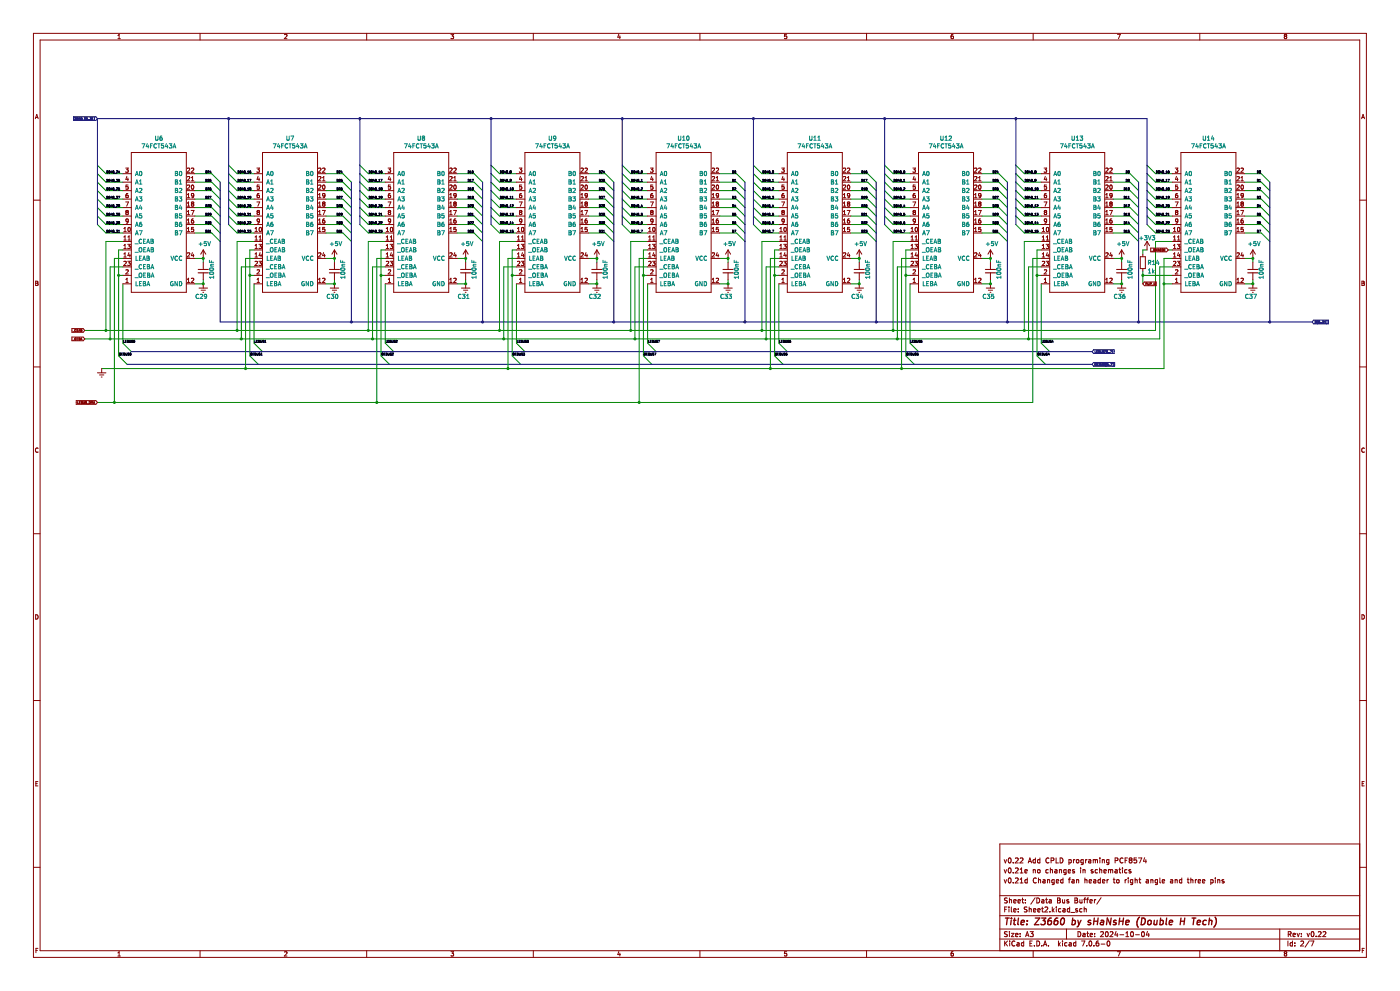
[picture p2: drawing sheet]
<svg xmlns="http://www.w3.org/2000/svg" width="420mm" height="297mm" viewBox="0 0 420 297" stroke-linecap="round" stroke-linejoin="round" font-family="sans-serif">
<g fill="none" stroke="#840000" stroke-width=".3">
<path d="M10 10h399.9v276.9h-399.9zM12 12h395.9v272.9h-395.9zM35.4 11.6h.7M35.4 10.7l.3-.4v1.3M60 10v2M85.4 10.4l.5-.1 .2 .4-.8 .9h.8M110 10v2M135.3 10.3h.8l-.4 .5 .3 .1v.6h-.7M160 10v2M185.6 10.2l-.3 1h.8M186 10.7v.9M210 10v2"/>
<path d="M235.4 10.8h.5l.2 .5-.3 .3-.5-.1M235.4 10.8l-.1 .1M236 10.3h-.6l-.1 .6M260 10v2M285.9 10.3l-.5 .3-.1 .7 .3 .3 .4-.1-.1-.7h-.3l-.3 .2M310 10v2M335.2 10.3h.9l-.6 1.3M359.9 10v2M385.3 10.5l.2-.2 .5 .2M385.3 10.6l.2 .2M385.3 10.5v.1M385.5 10.8l-.2 .3 .2 .5 .5-.3-.2-.5"/>
<path d="M385.5 10.8h.3M386 10.5v.1M386 10.6l-.2 .2M10.6 35.6l.4-1.3 .5 1.3M10.7 35.2h.6M408.5 35.6l.4-1.3 .4 1.3M408.6 35.2h.6M10 60h2M36.9 59.7h2.5M36.9 57.1h2.5M36.9 54.6h2.5M36.9 52.1h2.5"/>
<path d="M37.7 50.4h.8l-.4 .5 .3 .1v.5h-.7M37.8 56.6l.6 .1M38.1 52.8l-.3 1h.7M38.4 58l-.6 .3v.7l.2 .3 .4-.2v-.6h-.4l-.2 .2M38.4 53.3v.9M38.4 56v.1M38.4 55.4h-.6v.7l.6-.1M38.4 56.1v.5M38.4 56.6v.1M39.4 45.7h16.5v41.9h-16.5zM55.9 59.7h2.5M55.9 57.1h2.5"/>
<path d="M55.9 54.6h2.5M55.9 52.1h2.5M56.2 59.3h.7M56.2 55.6l.5-.2 .2 .4-.8 .9h.8M56.2 53l.5-.1 .2 .4-.8 .9h.8M56.2 50.5l.5-.1 .2 .3-.8 .9h.8M56.2 58.4l.4-.4v1.3M57.4 54.2h.7M57.4 50.5l.5-.1 .2 .3-.8 .9h.8M57.4 53.3l.4-.4v1.3M57.5 55.6l.2-.2a.62 .62 0 0 1 .5 .7 .62 .62 0 0 1-.6 .6l-.2-.5zM58.1 58.5l-.2 .3-.4-.1v-.6l.4-.1 .2 .2v.8l-.6 .3"/>
<path d="M76.2 59.7h2.6M76.2 57.1h2.6M76.2 54.6h2.6M76.2 52.1h2.6M77.1 50.4h.7l-.4 .5 .4 .1v.5h-.7M77.4 52.8l-.3 1h.8M77.7 58l-.5 .3-.1 .7 .3 .3 .4-.2-.1-.6h-.3l-.3 .2M77.7 53.3v.9M77.8 55.4h-.6l-.1 .7 .6-.1 .1 .6h-.7M78.8 45.7h16.5v41.9h-16.5zM95.3 59.7h2.5M95.3 57.1h2.5"/>
<path d="M95.3 54.6h2.5M95.3 52.1h2.5M95.6 50.5l.4-.1 .3 .3-.8 .9h.8M95.6 59.3h.7M95.6 55.6l.4-.2 .3 .4-.8 .9h.8M95.6 53l.4-.1 .3 .4-.8 .9h.8M95.6 58.4l.3-.4v1.3M96.8 50.5l.5-.1 .2 .3-.8 .9h.8M96.8 54.2h.7M96.8 53.3l.3-.4v1.3M96.9 55.6l.2-.2a.62 .62 0 0 1 .4 .7 .62 .62 0 0 1-.5 .6l-.2-.5zM97.4 56.6l-.1 .1"/>
<path d="M97.5 58.5l-.2 .3-.4-.1-.1-.6 .5-.1 .2 .2-.1 .8-.5 .3M115.6 59.7h2.5M115.6 57.1h2.5M115.6 54.6h2.5M115.6 52.1h2.5M116.4 50.4h.8l-.4 .5 .3 .1v.5h-.7M116.8 52.8l-.3 1h.8M117.1 58l-.6 .3v.7l.2 .3 .4-.2v-.6h-.4l-.2 .2M117.1 53.3v.9M117.1 55.4h-.6v.7l.6-.1v.6h-.6M118.1 45.7h16.5v41.9h-16.5zM134.6 59.7h2.6"/>
<path d="M134.6 57.1h2.6M134.6 54.6h2.6M134.6 52.1h2.6M134.9 59.3h.7M134.9 55.6l.5-.2 .2 .4-.7 .9h.7M134.9 53l.5-.1 .2 .4-.7 .9h.7M134.9 50.5l.5-.1 .2 .3-.7 .9h.7M134.9 58.4l.4-.4v1.3M136.1 54.2h.8M136.1 50.5l.5-.1 .3 .3-.8 .9h.8M136.1 53.3l.4-.4v1.3M136.3 55.6l.1-.2a.68 .68 0 0 1 .5 .7 .68 .68 0 0 1-.5 .6l-.3-.5z"/>
<path d="M136.3 56.6v.1M136.9 58.5l-.3 .3-.3-.1-.1-.6 .4-.1 .3 .2-.1 .8-.5 .3M154.9 59.7h2.6M154.9 57.1h2.6M154.9 54.6h2.6M154.9 52.1h2.6M155.8 50.4h.8l-.5 .5 .4 .1v.5h-.7M156.1 52.8l-.3 1h.8M156.4 53.3v.9M156.4 58l-.5 .3-.1 .7 .3 .3 .4-.2-.1-.6h-.3l-.3 .2M156.5 55.4h-.6l-.1 .7 .6-.1 .1 .6h-.7M157.5 45.7h16.5v41.9h-16.5z"/>
<path d="M174 59.7h2.5M174 57.1h2.5M174 54.6h2.5M174 52.1h2.5M174.3 58.4l.3-.4v1.3M174.3 59.3h.7M174.3 55.6l.5-.2 .2 .4-.8 .9h.8M174.3 50.5l.5-.1 .2 .3-.8 .9h.8M174.3 53l.5-.1 .2 .4-.8 .9h.8M175.5 50.5l.5-.1 .2 .3-.8 .9h.8M175.5 53.3l.4-.4v1.3M175.5 54.2h.7"/>
<path d="M175.6 55.6l.2-.2a.62 .62 0 0 1 .4 .7 .62 .62 0 0 1-.5 .6l-.2-.5zM176.2 58.5l-.2 .3-.4-.1-.1-.6 .5-.1 .2 .2v.8l-.6 .3M194.3 59.7h2.5M194.3 57.1h2.5M194.3 54.6h2.5M194.3 52.1h2.5M195.1 50.4h.8l-.4 .5 .4 .1v.5h-.8M195.2 56.6l.1 .1M195.3 56l.4-.1 .2 .3-.1 .5h-.5M195.3 56l-.1 .1M195.5 52.8l-.3 1h.8M195.8 58l-.5 .3-.1 .7 .2 .3 .5-.2-.1-.6h-.4l-.2 .2"/>
<path d="M195.8 53.3v.9M195.9 55.4h-.6l-.1 .7M196.8 45.7h16.5v41.9h-16.5zM213.3 59.7h2.6M213.3 57.1h2.6M213.3 54.6h2.6M213.3 52.1h2.6M213.6 55.6l.5-.2 .3 .4-.8 .9h.8M213.6 50.5l.5-.1 .3 .3-.8 .9h.8M213.6 59.3h.8M213.6 53l.5-.1 .3 .4-.8 .9h.8M213.6 58.4l.4-.4v1.3"/>
<path d="M214.8 50.5l.5-.1 .3 .3-.8 .9h.8M214.8 54.2h.8M214.8 53.3l.4-.4v1.3M215 55.6l.2-.2a.62 .62 0 0 1 .4 .7 .62 .62 0 0 1-.6 .6l-.2-.5zM215.6 58.5l-.3 .3-.3-.1-.1-.6 .4-.1 .3 .2-.1 .8-.5 .3M233.7 59.7h2.5M233.7 57.1h2.5M233.7 54.6h2.5M233.7 52.1h2.5M234.5 50.4h.8l-.4 .5 .3 .1v.5h-.7M234.6 56.6l.6 .1M234.9 52.8l-.3 1h.7"/>
<path d="M235.2 58l-.6 .3v.7l.2 .3 .4-.2v-.6h-.4l-.2 .2M235.2 53.3v.9M235.2 56v.1M235.2 55.4h-.6v.7l.6-.1M235.2 56.1v.5M235.2 56.6v.1M236.2 45.7h16.5v41.9h-16.5zM252.7 59.7h2.5M252.7 57.1h2.5M252.7 54.6h2.5M252.7 52.1h2.5M253 59.3h.7"/>
<path d="M253 55.6l.5-.2 .2 .4-.8 .9h.8M253 53l.5-.1 .2 .4-.8 .9h.8M253 50.5l.5-.1 .2 .3-.8 .9h.8M253 58.4l.4-.4v1.3M254.2 54.2h.7M254.2 50.5l.5-.1 .2 .3-.8 .9h.8M254.2 53.3l.4-.4v1.3M254.3 55.6l.2-.2a.62 .62 0 0 1 .5 .7 .62 .62 0 0 1-.6 .6l-.2-.5zM254.9 58.5l-.2 .3-.4-.1v-.6l.4-.1 .2 .2v.8l-.6 .3M273 59.7h2.6M273 57.1h2.6M273 54.6h2.6"/>
<path d="M273 52.1h2.6M273.9 50.4h.7l-.4 .5 .4 .1v.5h-.7M274.2 52.8l-.3 1h.8M274.5 58l-.5 .3-.1 .7 .3 .3 .4-.2-.1-.6h-.3l-.3 .2M274.5 53.3v.9M274.6 55.4h-.6l-.1 .7 .6-.1 .1 .6h-.7M275.6 45.7h16.5v41.9h-16.5zM292.1 59.7h2.5M292.1 57.1h2.5M292.1 54.6h2.5M292.1 52.1h2.5M292.4 59.3h.7"/>
<path d="M292.4 55.6l.4-.2 .3 .4-.8 .9h.8M292.4 53l.4-.1 .3 .4-.8 .9h.8M292.4 50.5l.4-.1 .3 .3-.8 .9h.8M292.4 58.4l.3-.4v1.3M293.6 54.2h.7M293.6 50.5l.5-.1 .2 .3-.8 .9h.8M293.6 53.3l.3-.4v1.3M293.7 55.6l.2-.2a.62 .62 0 0 1 .4 .7 .62 .62 0 0 1-.5 .6l-.2-.5zM294.2 56.6l-.1 .1M294.3 58.5l-.2 .3-.4-.1-.1-.6 .5-.1 .2 .2-.1 .8-.5 .3M312.4 59.7h2.5M312.4 57.1h2.5"/>
<path d="M312.4 54.6h2.5M312.4 52.1h2.5M313.2 50.4h.8l-.4 .5 .3 .1v.5h-.7M313.6 52.8l-.3 1h.8M313.9 53.3v.9M313.9 58l-.6 .3v.7l.2 .3 .4-.2v-.6h-.4l-.2 .2M313.9 55.4h-.6v.7l.6-.1v.6h-.6M314.9 45.7h16.5v41.9h-16.5zM331.4 59.7h2.6M331.4 57.1h2.6M331.4 54.6h2.6M331.4 52.1h2.6"/>
<path d="M331.7 50.5l.5-.1 .2 .3-.7 .9h.7M331.7 53l.5-.1 .2 .4-.7 .9h.7M331.7 55.6l.5-.2 .2 .4-.7 .9h.7M331.7 58.4l.4-.4v1.3M331.7 59.3h.7M332.9 54.2h.8M332.9 50.5l.5-.1 .3 .3-.8 .9h.8M332.9 53.3l.4-.4v1.3M333 55.6l.2-.2a.68 .68 0 0 1 .5 .7 .68 .68 0 0 1-.5 .6l-.3-.5zM333 56.6l.1 .1M333.7 58.5l-.3 .3-.4-.1v-.6l.4-.1 .3 .2-.1 .8-.6 .3M351.7 59.7h2.6"/>
<path d="M351.7 57.1h2.6M351.7 54.6h2.6M351.7 52.1h2.6M352.6 50.4h.8l-.5 .5 .4 .1v.5h-.7M352.9 52.8l-.3 1h.8M353.2 58l-.5 .3-.1 .7 .3 .3 .4-.2-.1-.6h-.3l-.3 .2M353.2 53.3v.9M353.3 55.4h-.6l-.1 .7 .6-.1 .1 .6h-.7M354.3 45.7h16.5v41.9h-16.5zM370.8 59.7h2.5M370.8 57.1h2.5M370.8 54.6h2.5"/>
<path d="M370.8 52.1h2.5M371.1 50.5l.5-.1 .2 .3-.8 .9h.8M371.1 53l.5-.1 .2 .4-.8 .9h.8M371.1 59.3h.7M371.1 55.6l.5-.2 .2 .4-.8 .9h.8M371.1 58.4l.3-.4v1.3M372.3 54.2h.7M372.3 50.5l.5-.1 .2 .3-.8 .9h.8M372.3 53.3l.4-.4v1.3M372.4 55.6l.2-.2a.62 .62 0 0 1 .4 .7 .62 .62 0 0 1-.5 .6l-.2-.5zM373 58.5l-.2 .3-.4-.1-.1-.6 .5-.1 .2 .2v.8l-.6 .3M407.9 60h2"/>
<path d="M36.9 74.9h2.5M36.9 69.8h2.5M36.9 72.4h2.5M36.9 77.5h2.5M36.9 67.3h2.5M36.9 64.8h2.5M36.9 62.2h2.5M36.9 80h2.5M37.2 69.4h.7M37.2 72h.7M37.2 74.5h.7M37.2 77h.7"/>
<path d="M37.2 78.4l.4-.1 .3 .4-.8 .9h.8M37.2 68.5l.3-.4v1.3M37.2 71l.3-.3v1.3M37.2 73.6l.3-.4v1.3M37.2 76.1l.3-.3v1.2M37.7 60.5h.8l-.5 1.3M38 63.6l-.2 .3 .2 .4 .5-.2-.3-.5M38 63.6h.2M38.3 74.4h.7M38.3 73.2h.8l-.4 .5 .3 .1M38.3 78.3h.8l-.4 .5 .3 .1v.6h-.7M38.4 72h.7"/>
<path d="M38.4 65.7l-.4-.1-.2 .2 .1 .5h.5M38.4 63.1l-.6 .1 .2 .4M38.4 71l.3-.3v1.3M38.4 63.1v.1M38.4 63.5l-.2 .1M38.4 65.7h.1M38.4 65.7v.9l-.5 .3M38.4 63.2v.3M38.4 63.5h.1M38.4 66.3h.1M38.5 68.3l.2-.2a.62 .62 0 0 1 .4 .7 .62 .62 0 0 1-.6 .6l-.1-.5zM38.5 66.1l-.1 .2"/>
<path d="M38.7 75.7l-.3 .9h.8M39 73.8h.1M39 76.2v.8M39 73.8v.6M39 74.4h.1M55.9 69.8h2.5M55.9 77.5h2.5M55.9 67.3h2.5M55.9 64.8h2.5M55.9 62.2h2.5M56.2 69.4h.7M56.2 75.9l.5-.1 .2 .3-.8 .9h.8"/>
<path d="M56.2 66.9h.7M56.2 64.3h.7M56.2 61.8h.7M56.2 60.9l.4-.4v1.3M56.2 63.4l.4-.3v1.2M56.2 66l.4-.4v1.3M56.2 68.5l.4-.4v1.3M57.3 63.1h.9l-.5 1.2M57.7 61.1l-.3 .2 .3 .5 .4-.2-.2-.5M57.7 61.1h.2M57.7 75.7l-.3 .9h.8M58 65.6l-.5 .3-.1 .7 .3 .3 .4-.1-.1-.7h-.3l-.3 .2"/>
<path d="M58 61l-.1 .1M58 76.2v.8M58.1 68.1h-.6l-.1 .6h.6l.1 .6h-.7M58.1 61v-.4l-.4-.1-.3 .3 .3 .3M58.1 61h-.1M61 74.9v2.6M61 78.7v2.1M61 74.9l-.8 1.3M61 74.9l.7 1.3M76.2 74.9h2.6M76.2 69.8h2.6M76.2 72.4h2.6"/>
<path d="M76.2 77.5h2.6M76.2 67.3h2.6M76.2 64.8h2.6M76.2 62.2h2.6M76.2 80h2.6M76.5 69.4h.7M76.5 72h.7M76.5 74.5h.7M76.5 77h.7M76.5 78.4l.5-.1 .2 .4-.7 .9h.7M76.5 76.1l.4-.3v1.2M76.5 68.5l.4-.4v1.3"/>
<path d="M76.5 71l.4-.3v1.3M76.5 73.6l.4-.4v1.3M77.1 60.5h.8l-.5 1.3M77.4 63.6l-.3 .3 .3 .4 .4-.2-.2-.5M77.4 63.6l-.3-.2 .3-.3 .4 .2-.2 .3M77.4 63.6h.2M77.7 73.2h.8l-.5 .5 .4 .1v.6h-.7M77.7 78.3h.8l-.5 .5 .4 .1v.6h-.7M77.7 74.4h.1M77.7 72h.8M77.7 71l.4-.3v1.3M77.8 68.3l.2-.2a.62 .62 0 0 1 .5 .7 .62 .62 0 0 1-.6 .6l-.2-.5z"/>
<path d="M77.8 66.1l-.2 .3-.4-.1v-.6l.4-.1 .2 .2v.8l-.6 .3M78 75.7l-.3 .9h.8M78.3 76.2v.8M95.3 69.8h2.5M95.3 77.5h2.5M95.3 67.3h2.5M95.3 64.8h2.5M95.3 62.2h2.5M95.6 69.4h.7M95.6 75.9l.4-.1 .3 .3-.8 .9h.8M95.6 66.9h.7M95.6 64.3h.7"/>
<path d="M95.6 61.8h.7M95.6 60.9l.3-.4v1.3M95.6 63.4l.3-.3v1.2M95.6 66l.3-.4v1.3M95.6 68.5l.3-.4v1.3M96.7 63.1h.9l-.6 1.2M97 65.7l-.2 .9 .2 .3 .4-.1v-.7h-.4l-.2 .2M97 61.1l-.2 .2 .2 .5 .5-.2-.2-.5M97 61.1l-.2-.3 .2-.3 .5 .3-.2 .3M97 61.1h.3M97 65.7h.1M97.1 75.7l-.3 .9h.8"/>
<path d="M97.4 65.6l-.4 .1M97.4 76.2v.8M97.4 68.1h-.6v.6h.6v.6h-.6M100.3 74.9v2.6M100.3 78.7v2.1M100.3 74.9l-.7 1.3M100.3 74.9l.8 1.3M115.6 74.9h2.5M115.6 69.8h2.5M115.6 72.4h2.5M115.6 77.5h2.5M115.6 67.3h2.5"/>
<path d="M115.6 64.8h2.5M115.6 62.2h2.5M115.6 80h2.5M115.9 69.4h.7M115.9 72h.7M115.9 74.5h.7M115.9 77h.7M115.9 78.4l.5-.1 .2 .4-.8 .9h.8M115.9 68.5l.3-.4v1.3M115.9 71l.3-.3v1.3M115.9 73.6l.3-.4v1.3M115.9 76.1l.3-.3v1.2"/>
<path d="M116.4 60.5h.9l-.6 1.3M116.7 63.6l-.2 .3 .2 .4 .5-.2-.2-.5M116.7 63.6l-.2-.2 .2-.3 .5 .2-.2 .3M116.7 63.6h.3M117 73.2h.8l-.4 .5 .3 .1v.6h-.7M117 78.3h.8l-.4 .5 .3 .1v.6h-.7M117.1 72h.7M117.1 71l.3-.3v1.3M117.2 68.3l.2-.2a.62 .62 0 0 1 .4 .7 .62 .62 0 0 1-.5 .6l-.2-.5zM117.2 66.1l-.2 .3-.4-.1-.1-.6 .5-.1 .2 .2-.1 .8-.5 .3M117.4 75.7l-.3 .9h.8M117.7 76.2v.8"/>
<path d="M134.6 69.8h2.6M134.6 77.5h2.6M134.6 67.3h2.6M134.6 64.8h2.6M134.6 62.2h2.6M134.9 69.4h.7M134.9 75.9l.5-.1 .2 .3-.7 .9h.7M134.9 66.9h.7M134.9 64.3h.7M134.9 61.8h.7M134.9 60.9l.4-.4v1.3M134.9 63.4l.4-.3v1.2"/>
<path d="M134.9 66l.4-.4v1.3M134.9 68.5l.4-.4v1.3M136.1 63.1h.8l-.5 1.2M136.4 61.1l-.3-.3 .3-.3 .5 .3-.3 .3M136.4 61.1l-.3 .2 .3 .5 .5-.2-.3-.5M136.4 61.1h.2M136.4 75.7l-.3 .9h.8M136.7 65.6l-.5 .3-.1 .7 .3 .3 .4-.1-.1-.7h-.3l-.3 .2M136.7 76.2v.8M136.8 68.1h-.6l-.1 .6h.6l.1 .6h-.7M139.7 74.9v2.6M139.7 78.7v2.1"/>
<path d="M139.7 74.9l-.8 1.3M139.7 74.9l.8 1.3M154.9 74.9h2.6M154.9 69.8h2.6M154.9 72.4h2.6M154.9 77.5h2.6M154.9 67.3h2.6M154.9 64.8h2.6M154.9 62.2h2.6M154.9 80h2.6M155.2 69.4h.8M155.2 68.5l.4-.4v1.3"/>
<path d="M155.2 71l.4-.3v1.3M155.2 73.6l.4-.4v1.3M155.2 76.1l.4-.3v1.2M155.2 72h.8M155.2 74.5h.8M155.2 77h.8M155.2 78.4l.5-.1 .3 .4-.8 .9h.8M155.8 60.5h.8l-.5 1.3M155.9 63.2v.3M155.9 65.7v.6M155.9 63.5h.1M155.9 66.3h.1"/>
<path d="M156 65.7l.3-.1 .3 .2-.1 .8-.5 .3M156 63.1l.5 .1-.2 .4M156 63.5l.1 .1M156 63.1l-.1 .1M156 65.7h-.1M156.1 63.6l-.3 .3 .3 .4 .5-.2-.3-.5M156.1 63.6h.2M156.4 73.2h.8l-.5 .5 .4 .1v.6h-.7M156.4 78.3h.8l-.5 .5 .4 .1v.6h-.7M156.4 72h.8M156.4 71l.4-.3v1.3M156.6 68.3l.1-.2a.62 .62 0 0 1 .5 .7 .62 .62 0 0 1-.6 .6l-.2-.5z"/>
<path d="M156.6 66.1l-.3 .3-.3-.1M156.7 75.7l-.3 .9h.8M157 76.2v.8M174 69.8h2.5M174 77.5h2.5M174 67.3h2.5M174 64.8h2.5M174 62.2h2.5M174.3 75.9l.5-.1 .2 .3-.8 .9h.8M174.3 69.4h.7M174.3 60.9l.3-.4v1.3M174.3 63.4l.3-.3v1.2"/>
<path d="M174.3 66l.3-.4v1.3M174.3 68.5l.3-.4v1.3M174.3 66.9h.7M174.3 64.3h.7M174.3 61.8h.7M175.4 63.1h.9l-.6 1.2M175.5 61l.1-.4 .4-.1 .2 .3-.2 .3M175.5 61h.1M175.6 61l.1 .1M175.7 61.1l-.2 .2 .2 .5 .5-.2-.2-.5M175.7 61.1h.3M175.8 75.7l-.3 .9h.8"/>
<path d="M176.1 65.6l-.6 .3v.7l.2 .3 .5-.1-.1-.7h-.4l-.2 .2M176.1 76.2v.8M176.2 68.1h-.7v.6h.6l.1 .6h-.7M179.1 74.9v2.6M179.1 78.7v2.1M179.1 74.9l-.8 1.3M179.1 74.9l.7 1.3M194.3 74.9h2.5M194.3 69.8h2.5M194.3 72.4h2.5M194.3 77.5h2.5M194.3 67.3h2.5"/>
<path d="M194.3 64.8h2.5M194.3 62.2h2.5M194.3 80h2.5M194.6 69.4h.7M194.6 72h.7M194.6 74.5h.7M194.6 77h.7M194.6 78.4l.5-.1 .2 .4-.8 .9h.8M194.6 68.5l.4-.4v1.3M194.6 71l.4-.3v1.3M194.6 73.6l.4-.4v1.3M194.6 76.1l.4-.3v1.2"/>
<path d="M195.1 60.5h.9l-.6 1.3M195.3 65.7h.5l.1 .6h-.6zM195.4 63.6l-.2 .3 .2 .4 .5-.2-.2-.5M195.4 63.6l-.2-.2 .2-.3 .5 .2-.2 .3M195.4 63.6h.3M195.7 78.3h.8l-.4 .5 .4 .1v.6h-.8M195.7 73.2h.8l-.4 .5 .4 .1v.6h-.8M195.8 72h.7M195.8 71l.4-.3v1.3M195.9 68.3l.2-.2a.62 .62 0 0 1 .5 .7 .62 .62 0 0 1-.6 .6l-.2-.5zM195.9 66.3l-.2 .5-.4 .1M195.9 66.1v.2"/>
<path d="M196.1 75.7l-.3 .9h.8M196.4 76.2v.8M213.3 69.8h2.6M213.3 77.5h2.6M213.3 67.3h2.6M213.3 64.8h2.6M213.3 62.2h2.6M213.6 75.9l.5-.1 .3 .3-.8 .9h.8M213.6 69.4h.8M213.6 66.9h.8M213.6 64.3h.8M213.6 61.8h.8"/>
<path d="M213.6 60.9l.4-.4v1.3M213.6 63.4l.4-.3v1.2M213.6 66l.4-.4v1.3M213.6 68.5l.4-.4v1.3M214.8 63.1h.8l-.5 1.2M215.1 61.1l-.3 .2 .3 .5 .5-.2-.3-.5M215.1 61.1l-.3-.3 .3-.3 .5 .3-.3 .3M215.1 61.1h.2M215.2 75.7l-.4 .9h.8M215.5 65.6l-.6 .3-.1 .7 .3 .3 .4-.1v-.7h-.4l-.3 .2M215.5 76.2v.8M215.5 68.1h-.6l-.1 .6h.7v.6h-.7"/>
<path d="M218.4 74.9l-.7 1.3M218.4 74.9v2.6M218.4 78.7v2.1M218.4 74.9l.8 1.3M233.7 74.9h2.5M233.7 69.8h2.5M233.7 72.4h2.5M233.7 77.5h2.5M233.7 67.3h2.5M233.7 64.8h2.5M233.7 62.2h2.5M233.7 80h2.5"/>
<path d="M234 69.4h.7M234 72h.7M234 74.5h.7M234 77h.7M234 78.4l.4-.1 .3 .4-.8 .9h.8M234 73.6l.3-.4v1.3M234 68.5l.3-.4v1.3M234 71l.3-.3v1.3M234 76.1l.3-.3v1.2M234.5 60.5h.8l-.5 1.3M234.8 63.6l-.2 .3 .2 .4 .5-.2-.3-.5M234.8 63.6h.2"/>
<path d="M235.1 74.4h.7M235.1 73.2h.8l-.4 .5 .3 .1M235.1 78.3h.8l-.4 .5 .3 .1v.6h-.7M235.2 72h.7M235.2 65.7l-.4-.1-.2 .2 .1 .5h.5M235.2 63.1l-.6 .1 .2 .4M235.2 71l.3-.3v1.3M235.2 63.1v.1M235.2 63.5l-.2 .1M235.2 65.7h.1M235.2 63.2v.3M235.2 65.7v.9l-.5 .3"/>
<path d="M235.2 63.5h.1M235.2 66.3h.1M235.3 66.1l-.1 .2M235.3 68.2l.2-.1a.62 .62 0 0 1 .4 .7 .62 .62 0 0 1-.6 .6l-.1-.5zM235.5 75.7l-.3 .9h.8M235.8 73.8h.1M235.8 76.2v.8M235.8 73.8v.6M235.8 74.4h.1M252.7 69.8h2.5M252.7 77.5h2.5M252.7 67.3h2.5"/>
<path d="M252.7 64.8h2.5M252.7 62.2h2.5M253 69.4h.7M253 75.9l.5-.1 .2 .3-.8 .9h.8M253 66.9h.7M253 64.3h.7M253 61.8h.7M253 60.9l.4-.4v1.3M253 63.4l.4-.3v1.2M253 66l.4-.4v1.3M253 68.5l.4-.4v1.3M254.1 63.1h.9l-.5 1.2"/>
<path d="M254.5 61.1l-.3 .2 .3 .5 .4-.2-.2-.5M254.5 61.1h.2M254.5 75.7l-.3 .9h.8M254.8 65.6l-.5 .3-.1 .7 .3 .3 .4-.1-.1-.7h-.3l-.3 .2M254.8 61l-.1 .1M254.8 76.2v.8M254.9 68.1h-.6l-.1 .6h.6l.1 .6h-.7M254.9 61v-.4l-.4-.1-.3 .3 .3 .3M254.9 61h-.1M257.8 74.9v2.6M257.8 78.7v2.1M257.8 74.9l-.8 1.3"/>
<path d="M257.8 74.9l.7 1.3M273 74.9h2.6M273 69.8h2.6M273 72.4h2.6M273 77.5h2.6M273 67.3h2.6M273 64.8h2.6M273 62.2h2.6M273 80h2.6M273.3 69.4h.7M273.3 72h.7M273.3 74.5h.7"/>
<path d="M273.3 77h.7M273.3 78.4l.5-.1 .2 .4-.7 .9h.7M273.3 68.5l.4-.4v1.3M273.3 71l.4-.3v1.3M273.3 73.6l.4-.4v1.3M273.3 76.1l.4-.3v1.2M273.9 60.5h.8l-.5 1.3M274.2 63.6l-.3 .3 .3 .4 .4-.2-.2-.5M274.2 63.6l-.3-.2 .3-.3 .4 .2-.2 .3M274.2 63.6h.2M274.5 73.2h.7l-.4 .5 .4 .1v.6h-.7M274.5 78.3h.7l-.4 .5 .4 .1v.6h-.7"/>
<path d="M274.5 74.4h.1M274.5 72h.7M274.5 71l.4-.3v1.3M274.6 68.3l.2-.2a.62 .62 0 0 1 .5 .7 .62 .62 0 0 1-.6 .6l-.2-.5zM274.6 66.1l-.2 .3-.4-.1v-.6l.4-.1 .2 .2v.8l-.6 .3M274.8 75.7l-.3 .9h.8M275.1 76.2v.8M292.1 69.8h2.5M292.1 77.5h2.5M292.1 67.3h2.5M292.1 64.8h2.5M292.1 62.2h2.5"/>
<path d="M292.4 69.4h.7M292.4 75.9l.4-.1 .3 .3-.8 .9h.8M292.4 66.9h.7M292.4 64.3h.7M292.4 61.8h.7M292.4 60.9l.3-.4v1.3M292.4 63.4l.3-.3v1.2M292.4 66l.3-.4v1.3M292.4 68.5l.3-.4v1.3M293.5 63.1h.9l-.6 1.2M293.8 65.7l-.2 .9 .2 .3 .4-.1v-.7h-.4l-.2 .2M293.8 61.1l-.2 .2 .2 .5 .5-.2-.2-.5"/>
<path d="M293.8 61.1l-.2-.3 .2-.3 .5 .3-.2 .3M293.8 61.1h.3M293.8 65.7h.1M293.9 75.7l-.3 .9h.8M294.2 65.6l-.4 .1M294.2 76.2v.8M294.2 68.1h-.6v.6h.6v.6h-.6M297.1 74.9l-.7 1.3M297.1 74.9v2.6M297.1 78.7v2.1M297.1 74.9l.8 1.3M312.4 74.9h2.5"/>
<path d="M312.4 69.8h2.5M312.4 72.4h2.5M312.4 77.5h2.5M312.4 67.3h2.5M312.4 64.8h2.5M312.4 62.2h2.5M312.4 80h2.5M312.7 69.4h.7M312.7 72h.7M312.7 74.5h.7M312.7 77h.7M312.7 78.4l.5-.1 .2 .4-.8 .9h.8"/>
<path d="M312.7 73.6l.3-.4v1.3M312.7 68.5l.3-.4v1.3M312.7 71l.3-.3v1.3M312.7 76.1l.3-.3v1.2M313.2 60.5h.9l-.6 1.3M313.5 63.6l-.2 .3 .2 .4 .5-.2-.2-.5M313.5 63.6l-.2-.2 .2-.3 .5 .2-.2 .3M313.5 63.6h.3M313.8 73.2h.8l-.4 .5 .3 .1v.6h-.7M313.8 78.3h.8l-.4 .5 .3 .1v.6h-.7M313.9 71l.3-.3v1.3M313.9 72h.7"/>
<path d="M314 68.3l.2-.2a.62 .62 0 0 1 .4 .7 .62 .62 0 0 1-.5 .6l-.2-.5zM314 66.1l-.2 .3-.4-.1-.1-.6 .5-.1 .2 .2-.1 .8-.5 .3M314.2 75.7l-.3 .9h.8M314.5 76.2v.8M331.4 69.8h2.6M331.4 77.5h2.6M331.4 67.3h2.6M331.4 64.8h2.6M331.4 62.2h2.6M331.7 75.9l.5-.1 .2 .3-.7 .9h.7M331.7 60.9l.4-.4v1.3M331.7 63.4l.4-.3v1.2"/>
<path d="M331.7 66l.4-.4v1.3M331.7 68.5l.4-.4v1.3M331.7 69.4h.7M331.7 66.9h.7M331.7 64.3h.7M331.7 61.8h.7M332.9 63.1h.8l-.5 1.2M333.2 61.1l-.3 .2 .3 .5 .5-.2-.3-.5M333.2 61.1l-.3-.3 .3-.3 .5 .3-.3 .3M333.2 61.1h.2M333.2 75.7l-.3 .9h.8M333.5 65.6l-.5 .3-.1 .7 .3 .3 .4-.1-.1-.7h-.3l-.3 .2"/>
<path d="M333.5 76.2v.8M333.6 68.1h-.6l-.1 .6h.6l.1 .6h-.7M336.5 74.9v2.6M336.5 78.7v2.1M336.5 74.9l-.8 1.3M336.5 74.9l.8 1.3M342.1 76.9h1.5v3.6h-1.5zM342.8 76.2v.7M344.1 72.4v2.5M344.1 72.4l-.7 1.2M344.1 72.4l.8 1.2M345.2 74.4h4.8l.5 .5-.5 .6h-4.8z"/>
<path d="M345.5 75.3h.4M346.1 74.6l.4 .3-.2 .3zM346.7 75.2v-.6l.2 .5 .3-.5v.6M347.4 75.2l.2-.6 .2 .6M347.4 75.1h.3M348.4 74.7l-.3-.1-.1 .3 .1 .3h.3M349.3 74.9h.2M349.6 74.6h-.3v.6h.3M351.7 74.9h2.6M351.7 69.8h2.6M351.7 72.4h2.6M351.7 77.5h2.6"/>
<path d="M351.7 67.3h2.6M351.7 64.8h2.6M351.7 62.2h2.6M351.7 80h2.6M352 69.4h.8M352 72h.8M352 74.5h.8M352 77h.8M352 78.4l.5-.1 .3 .4-.8 .9h.8M352 68.5l.4-.4v1.3M352 71l.4-.3v1.3M352 73.6l.4-.4v1.3"/>
<path d="M352 76.1l.4-.3v1.2M352.6 60.5h.8l-.5 1.3M352.7 63.2v.3M352.7 65.7v.6M352.7 63.5h.1M352.7 66.3h.1M352.8 65.7l.3-.1 .3 .2-.1 .8-.5 .3M352.8 63.1l.5 .1-.2 .4M352.8 63.5l.1 .1M352.8 63.1l-.1 .1M352.8 65.7h-.1M352.9 63.6l-.3 .3 .3 .4 .5-.2-.3-.5"/>
<path d="M352.9 63.6h.2M353.2 73.2h.8l-.5 .5 .4 .1v.6h-.7M353.2 78.3h.8l-.5 .5 .4 .1v.6h-.7M353.2 72h.8M353.2 71l.4-.3v1.3M353.4 66.1l-.3 .3-.3-.1M353.4 68.2l.1-.1a.62 .62 0 0 1 .5 .7 .62 .62 0 0 1-.6 .6l-.2-.5zM353.5 75.7l-.3 .9h.8M353.8 76.2v.8M370.8 69.8h2.5M370.8 77.5h2.5M370.8 67.3h2.5"/>
<path d="M370.8 64.8h2.5M370.8 62.2h2.5M371.1 69.4h.7M371.1 75.9l.5-.1 .2 .3-.8 .9h.8M371.1 66.9h.7M371.1 64.3h.7M371.1 61.8h.7M371.1 60.9l.3-.4v1.3M371.1 63.4l.3-.3v1.2M371.1 66l.3-.4v1.3M371.1 68.5l.3-.4v1.3M372.2 63.1h.9l-.6 1.2"/>
<path d="M372.3 61v-.4l.5-.1 .2 .3-.2 .3M372.3 61h.1M372.4 61l.1 .1M372.5 61.1l-.2 .2 .2 .5 .5-.2-.2-.5M372.5 61.1h.3M372.6 75.7l-.3 .9h.8M372.9 65.6l-.6 .3v.7l.2 .3 .5-.1-.1-.7h-.4l-.2 .2M372.9 76.2v.8M373 68.1h-.7v.6h.6l.1 .6h-.7M375.9 74.9l-.8 1.3M375.9 74.9v2.6M375.9 78.7v2.1"/>
<path d="M375.9 74.9l.7 1.3M10.7 84.3l.7 .2-.3 .4 .3 .4-.2 .3h-.5zM10.7 84.9h.4M21.6 98.5h3.3l.5 .5-.5 .6h-3.3zM21.8 99.4h.5M22.8 98.8l-.4 .2 .1 .3h.3M22.8 98.8h.1M22.8 99.3h.1M23.1 99h.2M23.4 98.7h-.3v.7h.3M23.6 99.4l.2-.7 .2 .7M23.6 99.2h.3"/>
<path d="M24.2 99h.2M24.4 99l.1 .1M24.5 99v-.2l-.3-.1v.7l.3-.1M24.5 99h-.1M24.5 99.1h.1M24.5 99.1v.2M24.5 99.3h.1M36.9 85.1h2.5M36.9 82.5h2.5M37.8 84.7h.7M37.8 81l.4-.2 .3 .4-.8 .9h.8M37.8 83.7l.3-.3v1.3"/>
<path d="M55.9 85.1h2.5M56.2 84.7h.7M56.2 83.7l.4-.3v1.3M58 83.4l-.6 .1M58 83.4l.1 .1M58.1 83.5v.4l-.8 .8h.8M59.5 80.8h3M59.7 86.3h2.5M60.3 87h1.3M60.9 87.6h.2M61 81.8v2M61 85.1v1.2"/>
<path d="M76.2 85.1h2.6M76.2 82.5h2.6M77.1 84.7h.7M77.1 81l.5-.2 .2 .4-.7 .9h.7M77.1 83.7l.4-.3v1.3M95.3 85.1h2.5M95.6 84.7h.7M95.6 83.7l.3-.3v1.3M96.8 83.5l.5-.1 .2 .3-.8 1h.8M98.8 80.8h3.1M99.1 86.3h2.5M99.7 87h1.3"/>
<path d="M100.2 87.6h.3M100.3 81.8v2M100.3 85.1v1.2M115.6 85.1h2.5M115.6 82.5h2.5M116.5 84.7h.7M116.5 81l.5-.2 .2 .4-.8 .9h.8M116.5 83.7l.3-.3v1.3M134.6 85.1h2.6M134.9 84.7h.7M134.9 83.7l.4-.3v1.3M136.1 83.5l.5-.1 .3 .3-.8 1h.8"/>
<path d="M138.2 80.8h3M138.4 86.3h2.6M139.1 87h1.2M139.6 87.6h.2M139.7 81.8v2M139.7 85.1v1.2M154.9 85.1h2.6M154.9 82.5h2.6M155.8 84.7h.8M155.8 81l.5-.2 .3 .4-.8 .9h.8M155.8 83.7l.4-.3v1.3M174 85.1h2.5"/>
<path d="M174.3 84.7h.7M174.3 83.7l.3-.3v1.3M175.5 83.5l.5-.1 .2 .3-.8 1h.8M177.5 80.8h3.1M177.8 86.3h2.5M178.4 87h1.3M178.9 87.6h.3M179.1 81.8v2M179.1 85.1v1.2M194.3 85.1h2.5M194.3 82.5h2.5M195.2 84.7h.7"/>
<path d="M195.2 81l.5-.2 .2 .4-.8 .9h.8M195.2 83.7l.4-.3v1.3M213.3 85.1h2.6M213.6 83.7l.4-.3v1.3M213.6 84.7h.8M214.9 83.4h.4l.3 .3-.8 1h.8M214.9 83.4l-.1 .1M216.9 80.8h3M217.1 86.3h2.6M217.8 87h1.3M218.3 87.6h.2M218.4 81.8v2"/>
<path d="M218.4 85.1v1.2M233.7 85.1h2.5M233.7 82.5h2.5M234.6 81l.4-.2 .3 .4-.8 .9h.8M234.6 84.7h.7M234.6 83.7l.3-.3v1.3M252.7 85.1h2.5M253 84.7h.7M253 83.7l.4-.3v1.3M254.8 83.4l-.6 .1M254.8 83.4l.1 .1M254.9 83.5v.4l-.8 .8h.8"/>
<path d="M256.3 80.8h3M256.5 86.3h2.5M257.1 87h1.3M257.6 87.6h.3M257.8 81.8v2M257.8 85.1v1.2M273 85.1h2.6M273 82.5h2.6M273.9 84.7h.7M273.9 81l.5-.2 .2 .4-.7 .9h.7M273.9 83.7l.4-.3v1.3M292.1 85.1h2.5"/>
<path d="M292.4 84.7h.7M292.4 83.7l.3-.3v1.3M293.6 83.5l.5-.1 .2 .3-.8 1h.8M295.6 80.8h3.1M295.9 86.3h2.5M296.5 87h1.3M297 87.6h.3M297.1 81.8v2M297.1 85.1v1.2M312.4 85.1h2.5M312.4 82.5h2.5M313.3 84.7h.7"/>
<path d="M313.3 81l.5-.2 .2 .4-.8 .9h.8M313.3 83.7l.3-.3v1.3M331.4 85.1h2.6M331.7 83.7l.4-.3v1.3M331.7 84.7h.7M332.9 83.5l.5-.1 .3 .3-.8 1h.8M335 80.8h3M335.2 86.3h2.6M335.9 87h1.2M336.4 87.6h.2M336.5 81.8v2M336.5 85.1v1.2"/>
<path d="M342.8 80.5v.8M343.3 84.5h3.6v1.1h-3.6l-.5-.5zM343.7 85.1h.3l.1-.3h-.4v.6M344.4 84.8v.5M344.4 85.3v.1M344.4 85.4h.3M344.7 85.3v.1M344.7 84.8v.5M345 85.1h.3l.1-.3h-.4v.6M345.5 85.5h.5M346.3 84.7l-.2 .5h.4M346.4 85v.4"/>
<path d="M351.7 85.1h2.6M351.7 82.5h2.6M352.6 84.7h.8M352.6 81l.5-.2 .3 .4-.8 .9h.8M352.6 83.7l.4-.3v1.3M370.8 85.1h2.5M371.1 84.7h.7M371.1 83.7l.3-.3v1.3M372.3 83.5l.5-.1 .2 .3-.8 1h.8M374.3 80.8h3.1M374.6 86.3h2.5M375.2 87h1.3"/>
<path d="M375.7 87.6h.3M375.9 81.8v2M375.9 85.1v1.2M408.6 84.3l.7 .2-.3 .4 .3 .4-.2 .3h-.5zM408.6 84.9h.4M10 110h2M21.6 101h3.3l.5 .6-.5 .5h-3.3zM21.8 102h.5M22.8 101.3l-.4 .2 .1 .4h.3M22.8 101.3h.1M22.8 101.8v.1M23.1 101.6h.2"/>
<path d="M23.4 101.3h-.3v.6h.3M23.7 101.6h.2M23.9 101.6h.1M24 101.6h.1M24 101.5l-.1 .1M24 101.5l-.3-.2v.6h.3M24 101.6v.2M24 101.8v.1M24 101.5h.1M24.2 101.9l.2-.6 .2 .6M24.3 101.7h.3M29.2 111.7h2.6"/>
<path d="M29.9 112.4h1.2M30.4 113h.2M30.5 110.5v1.2M407.9 110h2M11.4 134.4a.58 .58 0 0 0-.8 .5 .58 .58 0 0 0 .8 .5M22.9 120.1h5.9l.4 .5-.4 .6h-5.9zM23.3 120.3v.7h.3M23.8 120.6h.2M24.1 120.3h-.3v.7h.3M24.4 120.6h.2M24.6 120.6h.1M24.7 120.6h-.1"/>
<path d="M24.7 120.6v.1M24.7 120.5l-.3-.2v.7l.3-.1M24.7 120.7v.2M24.7 120.9h.1M24.7 120.5v.1M25 120.3v.6M25 120.9h.1M25.4 120.3l-.1 .6h-.2M25.6 120.9h.3M25.6 120.5l.1 .1M25.7 120.6h.1M25.7 120.6l.2 .1"/>
<path d="M25.9 120.7h.1M26 120.9h-.1M26 120.7v.2M26 120.3l-.4 .2M26.1 121h.5M26.7 120.3a.32 .32 0 0 1 .4 .3 .32 .32 0 0 1-.4 .4zM27.1 120.8l-.1 .1M27.4 121v-.7l.2 .5 .2-.5v.7M28 121l.2-.7 .2 .7M28.1 120.8h.3M409.3 134.4a.58 .58 0 0 0-.8 .5 .58 .58 0 0 0 .8 .5M10 160h2"/>
<path d="M407.9 160h2M10.7 184.2a.66 .66 0 0 1 .7 .7 .66 .66 0 0 1-.7 .6zM408.6 184.2a.66 .66 0 0 1 .7 .7 .66 .66 0 0 1-.7 .6zM10 209.9h2M407.9 209.9h2M10.8 234.9h.4M11.4 234.2h-.6v1.3h.6M408.6 234.9h.5M409.3 234.2h-.7v1.3h.7M10 259.9h2M301.3 257.6l.3 1 .4-1M302.6 257.3l.2-.2a.73 .73 0 0 1 .6 .8 .73 .73 0 0 1-.7 .7l-.2-.5z"/>
<path d="M304 258.5v.1M304.6 257.3l.6-.2 .3 .5-1 1h1M306 257.3l.6-.2 .3 .5-.9 1h.9M308.5 258.6l.5-1.5 .5 1.5M308.6 258.2h.7M310.6 257.1v1.5M310.6 257.7l-.4-.1-.3 .3 .1 .7h.6M312 257.7l-.5-.1-.2 .3 .1 .7h.6M312 257.1v1.5M314.7 257.3a.67 .67 0 0 0-1 .6 .67 .67 0 0 0 1 .6M315.3 257.9l.7-.1 .1-.5-.8-.2v1.5M316.8 257.1v1.5h.7"/>
<path d="M318 257.1a.76 .76 0 0 1 .9 .8 .76 .76 0 0 1-.9 .7zM320.7 257.7l.4-.1 .3 .3-.1 .7h-.6M320.7 257.6v1.5M322 257.6v1M322.5 257.6l-.5 .3M323 257.8h.6l-.1 .8-.5-.1zM325 257.7l-.5-.1-.2 .3 .1 .7h.6M325 257.6v1.2l-.3 .3h-.4M325.7 257.6v1M326.1 257.6l-.4 .3M326.6 257.7h.6l.1 .9M327.3 258l-.8 .3 .3 .3h.5"/>
<path d="M328 257.8l.4-.2 .2 .2M328 257.6v1M328.6 257.8l.2-.2 .4 .1 .1 .9M328.6 257.8v.8M330 257.1v.2M330 257.6v1M330.7 257.8l.5-.1 .1 .9M330.7 257.6v1M332.7 257.7l-.5-.1-.2 .3 .1 .7h.6M332.7 257.6v1.2l-.3 .3h-.4M334.5 257.9l.7-.1 .1-.5-.8-.2v1.5M336.9 257.3a.67 .67 0 0 0-.9 .6 .67 .67 0 0 0 .9 .6"/>
<path d="M337.5 257.8h.5M338.2 257.1h-.7v1.5M339 257.8l-.3-.3 .3-.4 .6 .3-.3 .4M339 257.8l-.3 .3 .3 .5 .6-.3-.3-.5M339 257.8h.3M341 257.1h-.8v.7h.7l.1 .7h-.8M341.5 257.1h1l-.6 1.5M343.4 257.1l-.4 1h1M343.7 257.6v1M407.9 252.9h-108v32M407.9 259.9h2M299.9 278.4h108"/>
<path d="M299.9 274.4h108M299.9 268.4h108M301.3 263.6l.3 1 .4-1M301.3 260.6l.3 1 .4-1M301.4 272.5h.5M302.1 271.8h-.7v1.5M302.2 279.3l-.8 .1a.63 .63 0 0 0 .7 .7l-.1 .5h-.7M302.2 269.2l-.8 .1a.63 .63 0 0 0 .7 .7l-.1 .5h-.7M302.6 263.3l.2-.2a.73 .73 0 0 1 .6 .8 .73 .73 0 0 1-.7 .6l-.2-.5zM302.6 260.3l.2-.2a.73 .73 0 0 1 .6 .8 .73 .73 0 0 1-.7 .6l-.2-.5zM302.7 271.8v.2M302.7 272.3v1"/>
<path d="M302.8 269.1v1.5M302.8 279.2v.2M302.8 279.7v1M302.8 269.8l.6-.1 .1 .9M303.4 279.7h.8l-.8 1h.8M303.4 271.8v1.3l.2 .2M304 261.5v.1M304 264.5v.1M304.1 272.8l.7-.1v-.3l-.5-.1-.2 .2 .1 .7h.6M304.1 270.1l.7-.1v-.3l-.5-.1-.2 .2 .1 .7h.6M304.6 260.3l.6-.2 .3 .4-1 1.1h1M304.6 263.3l.6-.2 .3 .4-1 1.1h1"/>
<path d="M305.4 270.1l.7-.1-.1-.3-.4-.1-.2 .2 .1 .7h.5M305.5 273.2v.1M305.5 272.4v.1M306 279.8v.1M306 264.6h.9M306 260.5l.5-.4v1.5M306 263.5l.5-.4v1.5M306 261.6h.9M306.5 269.6h.6M306.8 269.1v1.3l.3 .2M307.5 261.1l.7-.1-.1-.3-.4-.1-.2 .2v.7h.6M307.6 270.5v.1"/>
<path d="M307.6 269.7v.1M308.1 271.9l-.8 .1a.63 .63 0 0 0 .7 .7v.5h-.7M308.2 263.7l-.4-.1-.3 .3 .1 .6h.6M308.2 263.1v1.5M308.8 272.5l.5-.1 .1 .9M308.8 271.8v1.5M309 279.2h1l-.5 .6 .4 .1v.7h-.9M310 260.6v1M310 260.8l.5-.1 .1 .9M310 272.8l.8-.1-.1-.3-.4-.1-.3 .2 .1 .7h.6M310.5 269l-1.2 2M310.9 263.3a.67 .67 0 0 0-.9 .6 .67 .67 0 0 0 .9 .6"/>
<path d="M311 269.1a.76 .76 0 0 1 .9 .8 .76 .76 0 0 1-.9 .7zM311.3 272.8l.7-.1v-.3l-.5-.1-.2 .2 .1 .7h.6M311.3 260.8h.7l-.1 .7h-.6zM311.5 263.8l.6-.1 .1 .9M311.5 263.1v1.5M312.5 272.3h.5M312.5 269.7h.6l.1 .9M312.7 271.8v1.3l.3 .2M312.9 263.7h.6v.9M313.2 270l-.7 .3 .2 .3 .5-.1M313.5 272l.5-.2 .3 .4-.9 1.1h.9M313.5 264l-.7 .3 .2 .3 .5-.1"/>
<path d="M313.7 269.6h.6M313.9 269.1v1.3l.4 .2M314.3 263.8l.5-.1 .1 .9M314.3 263.6v1M314.5 260.7l-.5-.1-.2 .3 .1 .6h.6M314.8 269.7h.5l.1 .9M315 273.2v.1M315.1 260.8l.6-.1 .1 .9M315.1 260.1v1.5M315.4 270l-.7 .3 .2 .3 .5-.1M315.7 271.8v1.5M315.8 272.7l.5 .6"/>
<path d="M316.3 272.3l-.6 .6M316.3 263.7l-.5-.1-.3 .3 .2 .6h.6M316.3 263.6v1.2l-.3 .3-.4-.1M316.5 260.7h.5l.1 .9M316.9 264.1l.7-.1-.1-.3-.4-.1-.2 .2 .1 .7h.5M316.9 271.8v.2M316.9 272.3v1M317.1 261l-.7 .3 .2 .3 .5-.1M317.3 269.1h.5l.2 .3-.2 .4 .3 .5-.3 .3h-.5zM317.3 269.8h.5M317.8 260.8l.6-.1 .1 .9M317.8 260.6v1"/>
<path d="M318.3 272.4l-.5-.1-.3 .3 .2 .6h.6M318.8 269.6v.9h.6M318.9 263.7l-.4-.1-.3 .3 .1 .6h.6M318.9 272.4h.6v.9M318.9 263.1v1.5M319.4 269.6v1M319.5 272.7l-.7 .3 .2 .3 .5-.1M319.8 260.7l-.4-.1-.3 .3 .2 .6h.5M319.8 260.6v1.2l-.3 .3-.3-.1M319.9 278.4v3M320.5 261.1l.7-.1-.1-.3-.4-.1-.2 .2v.7h.6M320.5 263.6h.6"/>
<path d="M320.6 269.7l-.3-.1-.3 .2 .6 .4v.3h-.6M320.9 272.4l-.4-.1-.3 .3 .1 .6h.6M320.9 271.8v1.5M321.1 263.1l-.3 .2v1.3M321.3 273.5h1.1M321.6 263.7h.6l.1 .9M322.3 264l-.8 .3 .3 .3 .5-.1M322.3 260.7l-.3-.1-.2 .2 .5 .4v.3h-.5M322.5 269.1h.5l.3 .3-.3 .4 .3 .5-.3 .3h-.5zM322.5 269.8h.5M323 263.8l.5-.1 .1 .9M323 263.6v1"/>
<path d="M323.3 272.4l-.4-.1-.2 .2 .6 .4v.3h-.6M323.4 279.2a.76 .76 0 0 1 .9 .8 .76 .76 0 0 1-.9 .7zM324 269.6v.9h.6M324.2 260.1v.2M324.2 260.6v1M324.6 269.6v1M324.6 272.4l-.4-.1-.3 .3 .1 .6h.6M324.9 260.8l.6-.1v.9M324.9 279.8h.6v.9M324.9 260.6v1M325.1 269.6h.6M325.3 272.5l.5-.1 .1 .9"/>
<path d="M325.3 271.8v1.5M325.5 263.1v1.5M325.5 263.8l.5-.1 .1 .9M325.7 269.1l-.4 .2v1.3M326 269.6h.5M326 279.7h.6M326.3 279.2v1.3l.3 .2M326.5 269.1l-.3 .2v1.3M326.8 264.1l.7-.1-.1-.3-.4-.1-.2 .2v.7h.6M327 270.1l.7-.1-.1-.3-.4-.1-.2 .2v.7h.6M327.9 260.7l-.4-.1-.2 .2 .6 .4v.3h-.6M328.1 263.7h.6v.9"/>
<path d="M328.3 269.6v1M328.4 279.8v.1M328.7 269.6l-.4 .3M328.7 264l-.7 .3 .3 .3 .4-.1M329.3 260.7l-.5-.1-.3 .3 .2 .6h.6M329.9 260.8l.6-.1v.9M329.9 260.1v1.5M330.1 263.7l-.4-.1-.3 .3 .1 .6h.6M330.1 263.1v1.5M330.2 279.4l.5-.2 .3 .4-.9 1.1h.9M330.3 269l-1.3 2M330.7 264.1l.8-.1-.1-.3-.4-.1-.3 .2 .1 .7h.6"/>
<path d="M331.2 261.1l.7-.1-.1-.3-.4-.1-.2 .2v.7h.6M331.7 279.4l.3-.2a.73 .73 0 0 1 .5 .8 .73 .73 0 0 1-.7 .6l-.2-.5zM332.1 263.6v1M332.5 263.6l-.4 .3M332.5 260.8l.5-.2 .2 .2M332.5 260.6v1M333 279.4l.6-.2 .3 .4-.9 1.1h.9M333.2 260.8l.2-.2 .3 .1 .1 .9M333.2 260.8v.8M334 263.6h.5M334.2 263.1v1.3l.3 .2M334.5 260.7h.6l.1 .9"/>
<path d="M334.8 279.1l-.3 1.1h.9M335 263.8h.7l-.1 .7h-.6zM335.2 261l-.7 .3 .2 .3 .5-.1M335.2 279.7v1M335.7 260.6h.5M335.9 260.1v1.3l.3 .2M336.7 260.1v.2M336.7 260.6v1M337.5 263.6v1M337.7 279.6l.5-.4v1.5M338 263.6l-.5 .3M338.1 260.7l-.4-.1-.3 .3 .1 .6h.6"/>
<path d="M338.5 263.1v.2M338.5 263.6v1M339.2 260.7l-.3-.1-.2 .2 .5 .4v.3h-.5M339.3 279.4l.2-.2a.73 .73 0 0 1 .6 .8 .73 .73 0 0 1-.7 .6l-.2-.5zM339.8 263.7l-.4-.1-.3 .3 .1 .6h.6M339.8 263.6v1.2l-.3 .3-.3-.1M340.5 263.8l.6-.1 .1 .9M340.5 263.1v1.5M341.7 263.6h.5M341.9 263.1v1.3l.3 .2M342.6 279.4l.2-.2a.73 .73 0 0 1 .6 .8 .73 .73 0 0 1-.7 .6l-.2-.5zM343.9 263.7h.6v.9"/>
<path d="M344.2 279.1l-.3 1.1h.9M344.5 264l-.7 .3 .2 .3 .5-.1M344.6 279.7v1M345.2 263.8l.6-.1 .1 .9M345.2 263.6v1M347.2 263.7l-.4-.1-.3 .3 .2 .6h.5M347.2 263.6v1.2l-.2 .3-.4-.1M348 263.1v1.3l.2 .2M348.7 264.1l.7-.1-.1-.3-.4-.1-.2 .2v.7h.6M351.2 263.7h.5l.1 .9M351.8 264l-.7 .3 .2 .3 .5-.1M352.5 263.8l.6-.1 .1 .9"/>
<path d="M352.5 263.6v1M354.5 263.7l-.4-.1-.3 .3 .2 .6h.5M354.5 263.1v1.5M356.2 263.6h.5M356.4 263.1v1.3l.3 .2M357.2 263.8l.6-.1 .1 .9M357.2 263.1v1.5M358.6 263.6v1M359 263.6l-.4 .3M359.5 264.1l.7-.1-.1-.3-.4-.1-.2 .2v.7h.6M360.7 264.1l.8-.1-.1-.3-.4-.1-.3 .2 .1 .7h.6M363.2 263.7l.5-.1 .3 .3-.2 .6h-.6"/>
<path d="M363.2 263.6v1.5M364.6 263.1v.2M364.6 263.6v1M365.3 263.8l.6-.1 .1 .9M365.3 263.6v1M367.2 263.7l-.4-.1-.2 .2 .6 .4v.3h-.6M383.9 278.4v6.5M386.5 280l.7-.1 .1-.5-.8-.2v1.5M386.8 280l.5 .7M389.1 279.7l.4 1 .3-1M390.4 279.8v.1M392.1 279.7l.4 1 .3-1"/>
<path d="M393.5 279.4l.2-.2a.73 .73 0 0 1 .5 .8 .73 .73 0 0 1-.7 .6l-.2-.5zM395.5 279.4l.5-.2 .3 .4-.9 1.1h.9M396.9 279.4l.6-.2 .3 .4-1 1.1h1M10.8 284.8h.4M11.4 284.2h-.6v1.3M35.4 285.6l.3-.4v1.3M35.4 286.5h.7M60 284.9v2M85.4 285.3l.5-.1 .2 .4-.8 .9h.8M110 284.9v2M135.3 285.2h.8l-.4 .5 .3 .1v.6h-.7M160 284.9v2"/>
<path d="M185.6 285.2l-.3 .9h.8M186 285.7v.8M210 284.9v2M235.3 286.4l.1 .1M236 285.2h-.6l-.1 .6 .5-.1 .3 .3-.2 .5h-.5M260 284.9v2M285.9 285.2l-.5 .3-.1 .8 .3 .2 .4-.1-.1-.6-.3-.1-.3 .3M299.9 281.4h108M301.4 282v1.5M301.6 282.7l.7 .8M302.3 282l-.9 .9M302.9 282v.2"/>
<path d="M302.9 282.5v1M304.5 282.2a.67 .67 0 0 0-1 .6 .67 .67 0 0 0 1 .6M304.7 280.2l.7-.1-.1-.3-.4-.1-.2 .2 .1 .7h.5M305.1 282.6h.6l.1 .9M305.8 282.9l-.8 .3 .3 .3 .5-.1M306 280.6v.1M307.1 282.6l-.4-.1-.3 .3 .1 .6h.6M307.1 282v1.5M307.7 280.7l.5-1.5 .5 1.5M307.8 280.3h.7M309 282.7h.5M309.7 282h-.7v1.5h.7"/>
<path d="M310 284.9v2M310.3 283.4v.1M311 282a.76 .76 0 0 1 .9 .8 .76 .76 0 0 1-.9 .7zM312.5 283.4v.1M313 283.5l.5-1.5 .5 1.5M313.2 283.1h.7M314.5 283.4v.1M317.5 282v1.5M317.7 282.9l.4 .6M318.1 282.5l-.6 .6M318.8 282v.2M318.8 282.5v1"/>
<path d="M320.1 282.6l-.4-.1-.3 .3 .1 .6h.6M320.8 282.6h.5l.1 .9M321.4 282.9l-.7 .3 .2 .3 .5-.1M322.8 282.6l-.5-.1-.3 .3 .2 .6h.6M322.8 282v1.5M324.5 282h1l-.7 1.5M325.5 280.1l-.7 .3 .2 .3 .5-.1M326 283.4v.1M326.8 282.2l.2-.2a.73 .73 0 0 1 .6 .8 .73 .73 0 0 1-.7 .6l-.2-.5zM327 280.2l.8-.1-.1-.3-.4-.1-.3 .2 .1 .7h.6M328.2 283.4v.1M328.4 280.6v.1"/>
<path d="M329.5 282l-.6 .4-.1 .8 .3 .3 .5-.1-.1-.7-.4-.1-.3 .3M330.3 282.9h1.2M332.2 282.2l.3-.2a.73 .73 0 0 1 .5 .8 .73 .73 0 0 1-.7 .6l-.2-.5zM335.2 285.2h.9l-.6 1.3M336 280.1h1.1M337.7 280.7h.9M340.7 280.1h1.1M359.9 284.9v2M385.5 285.8l-.2-.3 .2-.3 .5 .3-.2 .3M385.5 285.8l-.2 .2 .2 .5 .5-.2-.2-.5M385.5 285.8h.3M386.4 282v1.5"/>
<path d="M387.7 282.6l-.4-.1-.3 .3 .2 .6h.5M387.7 282v1.5M387.9 280.2l.7-.1-.1-.3-.4-.1-.2 .2 .1 .7h.5M388.4 282.6v.1M388.4 283.4v.1M390.2 282.2l.6-.2 .3 .4-.9 1.1h.9M390.4 280.6v.1M392.8 281.9l-1.3 2M393.2 282h1l-.7 1.5M394.8 280.6v.1M408.7 284.8h.4M409.3 284.2h-.6v1.3"/>
<circle cx="348.8" cy="74.9" r=".3"/>
</g>
<g fill="none" stroke="#840000" stroke-width=".4">
<path d="M301.6 275.1h1.2M302.2 275.1l-.2 2M303.4 275.8l-.2 1.3M303.4 275.1v.2M304 275.8h.8M304.4 275.1l-.2 1.7 .4 .3M305.5 275.1l-.2 1.7 .3 .3M306.3 276.5l1-.2v-.4h-.8l-.2 .9 .2 .3 .6-.1M308.1 276.9v.2M308.2 275.9v.2M310.6 275.1h1.3l-1.6 2h1.4M312.5 275.1h1.2l-.7 .8 .5 .2-.1 .8-.3 .2-.8-.2"/>
<path d="M315.4 275.1l-.5 .1-.4 .4-.2 1.2 .3 .3 .7-.2 .2-.6-.2-.3-.5-.1-.5 .4M317.3 275.1l-.5 .1-.4 .4-.2 1.2 .3 .3 .7-.2 .2-.6-.2-.3-.5-.1-.4 .4M318.5 275.3l.5-.2a1.19 1.19 0 0 1-.5 2l-.4-.7zM321.7 275.9l.6-.1 .3 .4-.3 .8h-.7M321.8 275.1l-.2 2M323.4 275.8l.3 1.3M323.7 277.1l-.6 .7M324.3 275.8l-.6 1.3M327.2 275.9l-.4-.1-.3 .4 .7 .4-.1 .4h-.8M328.2 276.1h1.1M328.3 275.1l-.3 2M329.4 275.1l-.2 2"/>
<path d="M330.3 275.9h.8l-.1 1.2M331.1 276.3l-.9 .2-.1 .3 .2 .3 .7-.1M333.3 275.1l-.2 2-.9-2-.3 2M334.9 275.9l-.5-.1-.3 .4 .7 .4-.1 .4h-.7M335.8 276.1h1.1M335.9 275.1l-.2 2M337.1 275.1l-.3 2M337.7 276.5l1-.2v-.4h-.8l-.2 .9 .2 .3 .6-.1M341.9 274.9a2.35 2.35 0 0 0-.4 3M342.6 275.1a1.01 1.01 0 0 1 1 .9 1.01 1.01 0 0 1-.8 1.1h-.5zM344.5 276l.3-.2 .5 .2v.8l-.2 .2-.5 .1-.2-.2zM346.3 275.8l-.1 1.2 .5 .1 .3-.2"/>
<path d="M347.2 275.8l-.2 1.3M348.1 275.9l.6-.1 .3 .4-.3 .8h-.7M348.2 275.1l-.3 2M350 275.1l-.2 1.7 .2 .3M350.8 276.5l1-.2-.1-.4h-.7l-.3 .9 .3 .3 .6-.1M354.2 276.1h1.1M354.3 275.1l-.3 2M355.4 275.1l-.2 2M357.6 275.1h1.2M358.2 275.1l-.3 2M359.2 276.5l.9-.2v-.4h-.8l-.2 .9 .3 .3 .6-.1M361.9 275.9h-.8l-.3 .9 .4 .3 .6-.1"/>
<path d="M362.8 276l.3-.2 .4 .1v1.2M362.9 275.1l-.3 2M364.5 274.9a2.32 2.32 0 0 1-.4 3"/>
</g>
<g fill="none" stroke="#008400" stroke-width=".3">
<path d="M29.2 49.5l2.6 2.6h5.1M29.2 54.6l2.6 2.5h5.1M29.2 52.1l2.6 2.5h5.1M29.2 57.1l2.6 2.6h5.1M29.2 59.7l2.6 2.5h5.1M58.4 54.6h5.1l2.6 2.5M58.4 52.1h5.1l2.6 2.5M58.4 59.7h5.1l2.6 2.5M58.4 57.1h5.1l2.6 2.6M68.6 52.1l2.5 2.5h5.1M68.6 57.1l2.5 2.6h5.1M68.6 59.7l2.5 2.5h5.1"/>
<path d="M68.6 49.5l2.5 2.6h5.1M68.6 54.6l2.5 2.5h5.1M97.8 59.7h5.1l2.5 2.5M97.8 57.1h5.1l2.5 2.6M97.8 52.1h5.1l2.5 2.5M97.8 54.6h5.1l2.5 2.5M108 54.6l2.5 2.5h5.1M108 49.5l2.5 2.6h5.1M108 52.1l2.5 2.5h5.1M108 57.1l2.5 2.6h5.1M108 59.7l2.5 2.5h5.1M137.2 52.1h5l2.6 2.5"/>
<path d="M137.2 59.7h5l2.6 2.5M137.2 57.1h5l2.6 2.6M137.2 54.6h5l2.6 2.5M147.3 49.5l2.6 2.6h5M147.3 52.1l2.6 2.5h5M147.3 57.1l2.6 2.6h5M147.3 54.6l2.6 2.5h5M147.3 59.7l2.6 2.5h5M176.5 52.1h5.1l2.5 2.5M176.5 59.7h5.1l2.5 2.5M176.5 57.1h5.1l2.5 2.6M176.5 54.6h5.1l2.5 2.5"/>
<path d="M186.7 57.1l2.5 2.6h5.1M186.7 59.7l2.5 2.5h5.1M186.7 54.6l2.5 2.5h5.1M186.7 52.1l2.5 2.5h5.1M186.7 49.5l2.5 2.6h5.1M215.9 59.7h5.1l2.5 2.5M215.9 52.1h5.1l2.5 2.5M215.9 54.6h5.1l2.5 2.5M215.9 57.1h5.1l2.5 2.6M226 49.5l2.6 2.6h5.1M226 52.1l2.6 2.5h5.1M226 57.1l2.6 2.6h5.1"/>
<path d="M226 59.7l2.6 2.5h5.1M226 54.6l2.6 2.5h5.1M255.2 57.1h5.1l2.6 2.6M255.2 54.6h5.1l2.6 2.5M255.2 52.1h5.1l2.6 2.5M255.2 59.7h5.1l2.6 2.5M265.4 49.5l2.5 2.6h5.1M265.4 52.1l2.5 2.5h5.1M265.4 54.6l2.5 2.5h5.1M265.4 59.7l2.5 2.5h5.1M265.4 57.1l2.5 2.6h5.1M294.6 52.1h5.1l2.5 2.5"/>
<path d="M294.6 59.7h5.1l2.5 2.5M294.6 57.1h5.1l2.5 2.6M294.6 54.6h5.1l2.5 2.5M304.8 54.6l2.5 2.5h5.1M304.8 57.1l2.5 2.6h5.1M304.8 49.5l2.5 2.6h5.1M304.8 52.1l2.5 2.5h5.1M304.8 59.7l2.5 2.5h5.1M334 52.1h5l2.6 2.5M334 54.6h5l2.6 2.5M334 57.1h5l2.6 2.6M334 59.7h5l2.6 2.5"/>
<path d="M344.1 54.6l2.6 2.5h5M344.1 57.1l2.6 2.6h5M344.1 52.1l2.6 2.5h5M344.1 49.5l2.6 2.6h5M344.1 59.7l2.6 2.5h5M373.3 57.1h5.1l2.5 2.6M373.3 52.1h5.1l2.5 2.5M373.3 54.6h5.1l2.5 2.5M373.3 59.7h5.1l2.5 2.5M29.2 62.2l2.6 2.6h5.1M29.2 67.3l2.6 2.5h5.1M29.2 64.8l2.6 2.5h5.1"/>
<path d="M36.9 74.9h-1.3v31.8l2.5 2.5M36.9 80h-3.9v21.6M36.9 72.4h-5.1v26.6M36.9 77.5h-2.6v43.1M58.4 69.8h5.1l2.6 2.6M58.4 64.8h5.1l2.6 2.5M58.4 67.3h5.1l2.6 2.5M58.4 62.2h5.1l2.6 2.6M58.4 77.5h2.6v1.2M68.6 62.2l2.5 2.6h5.1M68.6 64.8l2.5 2.5h5.1M68.6 67.3l2.5 2.5h5.1"/>
<path d="M76.2 74.9h-1.3v31.8l2.6 2.5M76.2 80h-3.8v21.6M76.2 72.4h-5.1v26.6M76.2 77.5h-2.5v33M97.8 62.2h5.1l2.5 2.6M97.8 69.8h5.1l2.5 2.6M97.8 64.8h5.1l2.5 2.5M97.8 67.3h5.1l2.5 2.5M97.8 77.5h2.5v1.2M108 64.8l2.5 2.5h5.1M108 67.3l2.5 2.5h5.1M108 62.2l2.5 2.6h5.1"/>
<path d="M115.6 74.9h-1.3v31.8l2.5 2.5M115.6 80h-3.8v21.6M115.6 72.4h-5.1v26.6M115.6 77.5h-2.6v43.1M137.2 62.2h5l2.6 2.6M137.2 64.8h5l2.6 2.5M137.2 67.3h5l2.6 2.5M137.2 69.8h5l2.6 2.6M137.2 77.5h2.5v1.2M147.3 64.8l2.6 2.5h5M147.3 67.3l2.6 2.5h5M147.3 62.2l2.6 2.6h5"/>
<path d="M154.9 74.9h-1.2v31.8l2.5 2.5M154.9 80h-3.8v21.6M154.9 72.4h-5v26.6M154.9 77.5h-2.5v33M176.5 64.8h5.1l2.5 2.5M176.5 67.3h5.1l2.5 2.5M176.5 69.8h5.1l2.5 2.6M176.5 62.2h5.1l2.5 2.6M176.5 77.5h2.6v1.2M186.7 67.3l2.5 2.5h5.1M186.7 64.8l2.5 2.5h5.1M186.7 62.2l2.5 2.6h5.1"/>
<path d="M194.3 74.9h-1.3v31.8l2.6 2.5M194.3 80h-3.8v21.6M194.3 72.4h-5.1v26.6M194.3 77.5h-2.5v43.1M215.9 62.2h5.1l2.5 2.6M215.9 69.8h5.1l2.5 2.6M215.9 67.3h5.1l2.5 2.5M215.9 64.8h5.1l2.5 2.5M215.9 77.5h2.5v1.2M226 67.3l2.6 2.5h5.1M226 64.8l2.6 2.5h5.1M226 62.2l2.6 2.6h5.1"/>
<path d="M233.7 74.9h-1.3v31.8l2.5 2.5M233.7 80h-3.9v21.6M233.7 72.4h-5.1v26.6M233.7 77.5h-2.6v33M255.2 67.3h5.1l2.6 2.5M255.2 62.2h5.1l2.6 2.6M255.2 64.8h5.1l2.6 2.5M255.2 69.8h5.1l2.6 2.6M255.2 77.5h2.6v1.2M265.4 67.3l2.5 2.5h5.1M265.4 62.2l2.5 2.6h5.1M265.4 64.8l2.5 2.5h5.1"/>
<path d="M273 74.9h-1.3v31.8l2.6 2.5M273 80h-3.8v21.6M273 72.4h-5.1v26.6M273 77.5h-2.5v33M294.6 62.2h5.1l2.5 2.6M294.6 69.8h5.1l2.5 2.6M294.6 64.8h5.1l2.5 2.5M294.6 67.3h5.1l2.5 2.5M294.6 77.5h2.5v1.2M304.8 64.8l2.5 2.5h5.1M304.8 62.2l2.5 2.6h5.1M304.8 67.3l2.5 2.5h5.1"/>
<path d="M312.4 74.9h-1.3v31.8l2.5 2.5M312.4 80h-3.8v21.6M312.4 72.4h-5.1v26.6M312.4 77.5h-2.6v43.1h-280.6M334 69.8h5l2.6 2.6M334 67.3h5l2.6 2.5M334 62.2h5l2.6 2.6M334 64.8h5l2.6 2.5M334 77.5h2.5v1.2M344.1 67.3l2.6 2.5h5M344.1 62.2l2.6 2.6h5M344.1 64.8l2.6 2.5h5"/>
<path d="M344.1 74.9h-1.3v1.3M350.5 74.9h1.2M351.7 80h-3.8v21.6h-322.5M351.7 72.4h-5v26.6h-321.3M351.7 77.5h-2.5v33h-318.7M373.3 62.2h5.1l2.5 2.6M373.3 64.8h5.1l2.5 2.5M373.3 69.8h5.1l2.5 2.6M373.3 67.3h5.1l2.5 2.5M373.3 77.5h2.6v1.2M35.6 82.5h1.3M36.9 85.1v17.7l2.5 2.6"/>
<path d="M61 83.8v1.3h-2.6M74.9 82.5h1.3M76.2 85.1v17.7l2.6 2.6M100.3 83.8v1.3h-2.5M114.3 82.5h1.3M115.6 85.1v17.7l2.5 2.6M139.7 83.8v1.3h-2.5M153.7 82.5h1.2M154.9 85.1v17.7l2.6 2.6M179.1 83.8v1.3h-2.6M193 82.5h1.3M194.3 85.1v17.7l2.5 2.6"/>
<path d="M218.4 83.8v1.3h-2.5M232.4 82.5h1.3M233.7 85.1v17.7l2.5 2.6M257.8 83.8v1.3h-2.6M271.7 82.5h1.3M273 85.1v17.7l2.6 2.6M297.1 83.8v1.3h-2.5M311.1 82.5h1.3M312.4 85.1v17.7l2.5 2.6M336.5 83.8v1.3h-2.5M342.8 82.5h8.9M342.8 81.3v3.8"/>
<path d="M349.2 85.1h2.5M375.9 83.8v1.3h-2.6"/>
</g>
<g fill="none" stroke="#000084" stroke-width=".3">
<path d="M22.1 35h6.7l.4 .6-.4 .5h-6.7zM22.5 35.2l.3 .3-.2 .4zM23.1 35.9h.1M23.1 35.3v.6M23.2 35.2l.2 .6M23.2 35.2l-.1 .1M23.3 35.9h-.1M23.4 35.8l-.1 .1M23.8 35.2l-.1 .5h.4M24 35.5v.4M24.4 35.2h.1M24.4 35.9h.1"/>
<path d="M24.4 35.2l-.1 .3 .1 .4M24.5 35.2l.1 .3-.1 .4M24.8 35.9h.4M25.6 35.2l-.2 .9M25.8 35.8l.1 .1M25.9 35.9h.1M26 35.2l-.2 .6M26 35.2l.1 .1M26.1 35.3v.6M26.1 35.9h-.1M26.4 35.8v.1M26.7 35.8v.1"/>
<path d="M27 35.2h.4l-.3 .3h.2M27 35.8l.3 .1M27.3 35.5h.1M27.3 35.5v.3M27.3 35.8v.1M27.6 35.9h.4M27.6 35.4l.2-.2v.7M28.2 35.2l.1 .9M29.2 35.6h314.9v31.7M29.2 35.6v31.7M68.6 35.6v31.7M108 35.6v31.7"/>
<path d="M147.3 35.6v31.7M186.7 35.6v31.7M226 35.6v31.7M265.4 35.6v31.7M304.8 35.6v31.7M66.1 54.6v41.9h327.5M105.4 54.6v41.9M144.8 54.6v41.9M184.1 54.6v41.9M223.5 54.6v41.9M262.9 54.6v41.9M302.2 54.6v41.9"/>
<path d="M341.6 54.6v41.9M380.9 54.6v41.9M394.1 95.9h4.4v1.2h-4.4l-.5-.6zM394.5 96.2l.4 .3-.2 .3zM395.3 96.1l-.1 .9M395.6 96.3l.1 .5 .1-.5M395.6 96.2h.2M395.6 96.2v.1M395.8 96.2v.1M396.2 96.8h.1M396.5 96.8h.1M396.7 96.2h.4l-.2 .2 .2 .4h-.4"/>
<path d="M397.4 96.8h.3M397.4 96.4l.1-.2v.6M397.9 96.1l.2 .9M38.1 109.2h289.5M39.4 105.4h288.2M328.1 108.6h6.3v1.1h-6.3l-.5-.5zM328.1 104.8h6.1v1.1h-6.1l-.5-.5zM328.5 105.1v.6h.3M329 105.4h.2M329.2 109.2h.2M329.3 105.1h-.3v.6h.3M329.5 108.9h-.3v.6h.3"/>
<path d="M329.6 105.4h.3M329.7 109.2h.2M329.9 105.2l-.3-.1v.6h.3v-.3M329.9 105.2v.1M329.9 105.3v.1M329.9 109.2l.2 .1M330 109.2h-.1M330 109.1l-.3-.2v.6h.3M330 109.5h.1M330 109.1v.1M330.1 109.3h.1M330.1 109.3l-.1 .2"/>
<path d="M330.2 105.1v.5l.3 .1M330.4 108.9v.5l.3 .1M330.6 105.7h-.1M330.6 105.1v.6M330.7 109.5h.1M330.7 108.9v.6M330.9 105.3l.3 .2-.3 .2M330.9 105.2v.1M331 109.5h.2M331 109.1l.1 .1M331.1 109.2l.2 .3M331.2 105.1l-.3 .1"/>
<path d="M331.3 109.5h-.1M331.4 108.9h-.3l-.1 .2M331.7 105h-.2l.2 .9M331.8 108.8l-.1 .9M331.9 105.7l.1-.6 .2 .6M331.9 105.7h.1M332 105.7h.2M332.1 109.5l.1-.6 .1 .6M332.1 109.5h.1M332.1 109.5h.2M332.2 105.7h.1M332.3 109.5h.1"/>
<path d="M332.5 105.7h.1M332.6 109.5h.1M332.7 109.5h.1M332.8 105.7h.1M333 109.5h.1M333.1 105.1h.4l-.3 .6M333.2 108.9h.4l-.2 .6M333.7 105h.1l-.1 .9M333.8 108.8l.2 .9"/>
<circle cx="328.6" cy="109.2" r=".3"/>
</g>
<g fill="none" stroke="#000" stroke-width=".3">
<path d="M32 58.8a.32 .32 0 0 1 .4 .3 .32 .32 0 0 1-.4 .4zM32 56.3a.32 .32 0 0 1 .4 .3 .32 .32 0 0 1-.4 .3zM32 53.7l.4 .3-.2 .4zM32 51.2l.4 .3-.2 .3zM32.3 58.9l.1 .1M32.3 56.4h.1M32.7 56.3l.1 .6 .1-.6M32.7 53.8l.1 .6 .1-.6M32.7 58.9v.5M32.7 59.4h.1M32.7 58.9h.2M32.7 59.4h.2"/>
<path d="M32.7 56.3h.2M32.7 53.8h.2M32.7 51.2l.3 .2-.2 .4-.2-.2zM32.7 58.9h.1M32.7 56.3h.1M32.7 53.8h.1M32.9 58.9h.1M32.9 56.3h.1M32.9 53.8h.1M32.9 58.9v.5M32.9 59.4h.1M33.4 58.8l-.2 .4h.4"/>
<path d="M33.4 53.7l-.2 .5h.4M33.4 51.2l-.2 .4h.4M33.4 56.3l-.2 .4h.4M33.5 51.4v.4M33.5 54v.4M33.5 56.5v.4M33.5 59v.5M33.9 51.7v.1M33.9 51.3v.4M33.9 56.3l.1 .6 .1-.6M33.9 53.8l.1 .6 .1-.6M33.9 51.3l.3 .1-.1 .4h-.2"/>
<path d="M33.9 58.9v.5M33.9 51.3h.1M33.9 59.4h.1M33.9 58.9h.2M33.9 59.4h.2M33.9 56.3h.2M33.9 53.8h.2M33.9 58.9h.1M33.9 56.3h.1M33.9 53.8h.1M34.1 58.9h.1M34.1 56.3h.1"/>
<path d="M34.1 53.8h.1M34.1 58.9v.5M34.1 59.4h.1M34.3 59.5h.5M34.3 54.4h.5M34.3 51.9h.5M34.3 57h.5M34.9 51.3l.4 .1-.4 .4h.4M35 58.9h.2M35 56.3h.2M35 53.8h.2M35 58.9h-.1"/>
<path d="M35 56.3h-.1M35 53.8h-.1M35.2 58.9h.1M35.2 56.3h.1M35.2 53.8h.1M35.3 58.9l-.4 .6h.4M35.3 56.3l-.4 .6h.4M35.3 53.8l-.4 .6h.4M35.5 58.8h.4l-.2 .7M35.5 56.6l.1 .3M35.6 56.6h-.1M35.6 56.9h.1"/>
<path d="M35.6 56.6h.1M35.6 56.3l-.1 .3M35.7 56.5l.1 .1M35.7 56.3h-.1M35.7 56.5l-.1 .1M35.7 51.2l-.2 .4h.4M35.8 56.3h-.1M35.8 51.4v.4M35.8 56.6h.1M35.9 56.6l-.2 .3M35.9 53.7h-.3l-.1 .3h.3l.1 .3h-.4M61.7 58.8a.32 .32 0 0 1 .4 .3 .32 .32 0 0 1-.4 .4z"/>
<path d="M61.7 56.3a.32 .32 0 0 1 .4 .3 .32 .32 0 0 1-.4 .3zM61.7 53.7l.4 .3-.2 .4zM61.7 51.2l.4 .3-.2 .3zM62 58.9l.1 .1M62 56.4h.1M62.3 51.3l.4 .1-.4 .4h.4M62.4 58.9h.2M62.4 56.3h.2M62.4 53.8h.2M62.4 53.8h-.1M62.4 58.9h-.1M62.4 56.3h-.1"/>
<path d="M62.6 53.8h.1M62.6 58.9h.1M62.6 56.3h.1M62.7 58.9l-.4 .6h.4M62.7 56.3l-.4 .6h.4M62.7 53.8l-.4 .6h.4M62.9 58.8h.4l-.2 .7M62.9 54.3h.1M63 56.6h-.1M63 54.3v.1M63 56.6h.1M63 54h.3"/>
<path d="M63 54h.1M63.1 51.2l-.2 .4h.4M63.2 56.3l-.3 .3 .1 .3h.2l.1-.3h-.3M63.2 51.4v.4M63.3 53.7h-.3v.3M63.3 54v.1M63.3 54.1l-.3 .3M71.4 58.8a.32 .32 0 0 1 .4 .3 .32 .32 0 0 1-.4 .4zM71.4 56.3a.32 .32 0 0 1 .4 .3 .32 .32 0 0 1-.4 .3zM71.4 53.7l.3 .3-.2 .4zM71.4 51.2l.3 .3-.2 .3zM71.7 58.9v.1"/>
<path d="M71.7 56.4h.1M72.1 56.3l.1 .6M72.1 53.8l.1 .6M72.1 58.9v.5M72.1 59.4h.1M72.1 58.9l.3 .2-.1 .3h-.2M72.1 56.3l.2 .1v.5M72.1 53.8h.1M72.1 58.9h.1M72.1 56.3h.1M72.2 53.7l-.1 .1M72.2 51.2l-.2 .2 .2 .4"/>
<path d="M72.2 51.2h.1M72.2 53.7l.1 .1M72.3 53.8v.5M72.3 51.2v.1M72.3 51.8h-.1M72.3 54.3l-.1 .1M72.3 56.9h-.1M72.3 51.3h.1M72.3 51.8h.1M72.3 51.3v.4M72.3 51.7v.1M72.7 58.8l-.1 .4h.4"/>
<path d="M72.7 53.7l-.1 .5h.4M72.7 51.2l-.1 .4h.4M72.7 56.3l-.1 .4h.4M72.9 51.4v.4M72.9 54v.4M72.9 56.5v.4M72.9 59v.5M73.3 56.3l.1 .6 .1-.6M73.3 53.8l.1 .6 .1-.6M73.3 58.9v.5M73.3 59.4h.1M73.3 58.9h.2"/>
<path d="M73.3 59.4h.2M73.3 56.3h.2M73.3 53.8h.2M73.3 58.9h.1M73.3 53.8h.1M73.3 56.3h.1M73.5 53.8h.1M73.5 58.9h.1M73.5 56.3h.1M73.5 51.3l-.3 .1 .1 .4h.2M73.5 58.9v.5M73.5 51.3h.1"/>
<path d="M73.5 59.4h.1M73.5 51.3v.4M73.5 51.7v.1M73.7 59.5h.5M73.7 54.4h.5M73.7 51.9h.5M73.7 57h.5M74.3 59.5h.4M74.3 56.9h.4M74.3 54.4h.4M74.3 51.8h.4M74.3 56.5l.2-.2v.6"/>
<path d="M74.3 59l.2-.2v.7M74.3 51.4h.1M74.3 51.4l.2-.2v.6M74.3 53.9l.2-.2v.7M74.3 53.9h.1M74.9 53.7h.4l-.3 .7M74.9 51.5v.2M74.9 56.4h.1M74.9 51.7v.1M74.9 56.4l.1 .1M74.9 51.8h.3M74.9 58.9v.3"/>
<path d="M74.9 59.2h.1M74.9 56.3v.1M75 58.9h.2M75 59.2h.2M75 56.3h.2M75 56.6v.3h.2v-.3M75 56.5h.2M75 51.5h.2l.1 .2M75 51.5l-.1 .1M75 58.9h-.1M75 56.3h-.1M75.1 59.4l-.1 .1"/>
<path d="M75.2 59.4h-.1M75.2 51.2l-.3 .3M75.2 58.9h.1M75.2 56.3h.1M75.2 58.9l.1 .3M75.2 59.2h.1M75.2 56.3l.1 .1M75.3 56.4h.1M75.3 51.7l-.1 .1M75.3 56.4l-.1 .1M75.3 59.2l-.1 .2M75.3 59.1l-.1 .1"/>
<path d="M101.1 58.8a.32 .32 0 0 1 .3 .3 .32 .32 0 0 1-.3 .4zM101.1 56.3a.32 .32 0 0 1 .3 .3 .32 .32 0 0 1-.3 .3zM101.1 53.7l.3 .3-.2 .4zM101.1 51.2l.3 .3-.2 .3zM101.4 58.9v.1M101.4 56.4h.1M101.7 51.3l.4 .1-.4 .4h.4M101.7 58.9h.3M101.7 56.3h.3M101.7 53.8h.3M101.7 53.8h.1M101.7 58.9h.1"/>
<path d="M101.7 56.3h.1M102 53.8h.1M102 58.9h.1M102 56.3h.1M102 58.9l-.3 .6h.4M102 56.3l-.3 .6h.4M102 53.8l-.3 .6h.4M102.3 58.8h.4l-.3 .7M102.3 56.6l.1 .3 .2-.3M102.3 56.6h.1M102.4 51.2l-.1 .4h.4M102.6 56.3l-.3 .3"/>
<path d="M102.6 56.6h-.3M102.6 56.6h.1M102.6 51.4v.4M102.6 53.7h-.3v.3h.3v.3h-.3M110.7 58.8a.32 .32 0 0 1 .4 .3 .32 .32 0 0 1-.4 .4zM110.7 56.3a.32 .32 0 0 1 .4 .3 .32 .32 0 0 1-.4 .3zM110.7 53.7l.4 .3-.2 .4zM110.7 51.2l.4 .3-.2 .3zM111 56.4h.1M111 58.9l.1 .1M111.4 51.3v.4M111.4 51.7v.1"/>
<path d="M111.4 51.8h.1M111.4 51.3h.1M111.5 58.8h.1M111.5 59.5h.1M111.5 56.3h.1M111.5 56.9h.1M111.5 53.7h.1M111.5 54.4h.1M111.5 51.2h.1M111.5 51.8h.1M111.5 58.8l-.1 .3 .1 .4M111.5 53.7l-.1 .3 .1 .4"/>
<path d="M111.5 56.3l-.1 .2 .1 .4M111.5 51.2l-.1 .1M111.6 53.7l.1 .3-.1 .4M111.6 56.3l.1 .2-.1 .4M111.6 58.8l.1 .3-.1 .4M111.6 51.2l.1 .1M111.7 51.3h.1M111.7 51.8h-.1M111.7 51.3v.4M111.7 51.7v.1M112.1 58.8l-.1 .4h.3M112.1 53.7l-.1 .5h.3"/>
<path d="M112.1 51.2l-.1 .4h.3M112.1 56.3l-.1 .4h.3M112.3 51.4v.4M112.3 54v.4M112.3 56.5v.4M112.3 59v.5M112.6 56.3l.2 .6M112.6 53.8l.2 .6M112.6 58.9v.5M112.6 59.4h.1M112.7 58.9l.2 .2v.3h-.2M112.7 56.3l.2 .1-.1 .5"/>
<path d="M112.7 58.9h-.1M112.7 53.8h-.1M112.7 56.3h-.1M112.8 53.7l-.1 .1M112.8 51.2l-.2 .2 .2 .4M112.8 53.7v.1M112.8 51.2h.1M112.8 53.8v.5M112.8 54.3v.1M112.8 51.2l.1 .1M112.8 51.8h.1M112.8 56.9h.1"/>
<path d="M112.9 51.3h.1M112.9 51.8h-.1M112.9 51.3v.4M112.9 51.7v.1M113 59.5h.5M113 54.4h.5M113 51.9h.5M113 57h.5M113.6 59.5h.4M113.6 56.9h.4M113.6 54.4h.4M113.6 51.8h.4"/>
<path d="M113.6 51.4l.2-.2v.6M113.6 53.9l.2-.2v.7M113.6 56.5l.2-.2v.6M113.6 59l.2-.2v.7M114.2 53.7h.4l-.2 .7M114.3 56.4v.1M114.3 56.4h.1M114.3 58.9v.3M114.3 56.3v.1M114.3 59.2h.1M114.3 58.9h.3v.3M114.3 56.3l.3 .1"/>
<path d="M114.3 56.6v.3h.2M114.3 56.5l.2 .1M114.3 56.3h.1M114.3 58.9h.1M114.5 59.4l-.2 .1M114.5 51.4l-.2 .2M114.5 51.4l.1 .1M114.5 59.4h.1M114.6 51.2l-.3 .3 .2 .3M114.6 51.5v.2M114.6 56.6v.3M114.6 51.8h-.1"/>
<path d="M114.6 56.5l-.1 .1M114.6 56.9h-.1M114.6 59.2h-.3M114.6 51.8h.1M114.6 56.4h.1M114.6 51.7v.1M114.6 56.4v.1M114.6 59.2l-.1 .2M114.6 59.1v.1M140.4 58.8a.32 .32 0 0 1 .4 .3 .32 .32 0 0 1-.4 .4zM140.4 51.2l.4 .3-.2 .3zM140.4 53.7l.4 .3-.2 .4z"/>
<path d="M140.4 56.3a.32 .32 0 0 1 .4 .3 .32 .32 0 0 1-.4 .3zM140.7 56.4h.1M140.7 58.9l.1 .1M141 59.5h.4M141 56.5l.2-.2v.6M141 56.9h.4M141 59l.2-.2v.7M141 54.4h.4M141 51.8h.4M141.1 51.4l.1-.2v.6M141.1 53.9l.1-.2v.7M141.1 53.9h-.1"/>
<path d="M141.1 51.4h-.1M141.6 53.7h.4l-.2 .7M141.7 56.4v.1M141.7 56.4h.1M141.7 51.7v.1M141.7 51.8h.1M141.7 56.5l.1 .1M141.7 56.6v.3M141.7 56.9h.1M141.7 51.5v.1M141.8 56.6h.2M141.8 51.4l.2 .2-.2 .2"/>
<path d="M141.8 51.4l-.1 .1M141.9 59.4l-.2 .1M141.9 59.4h.1M142 56.3l-.3 .1M142 58.9h-.3v.3h.3M142 56.6v.3h-.2M142 51.2l-.3 .2v.3M142 56.3h.1M142 58.9h.1M142 56.3v.1M142 58.9l-.1 .5M142 59.2h.1"/>
<path d="M142 56.4h.1M142 56.4v.1M142 59.1v.1M150.1 51.2l.4 .3-.2 .3zM150.1 53.7l.4 .3-.2 .4zM150.1 56.3l.4 .3-.2 .3zM150.1 58.8l.2 .1a.34 .34 0 0 1 .2 .3 .34 .34 0 0 1-.4 .3zM150.4 59.4h-.1M150.7 51.3v.4M150.7 51.7l.1 .1M150.8 51.8h.1M150.8 51.3h-.1"/>
<path d="M150.8 53.8v.5M150.8 54.3l.1 .1M150.8 51.2v.1M150.8 56.9h.1M150.9 51.2l.2 .2-.2 .4M150.9 53.7l.1 .1M150.9 53.7l-.1 .1M150.9 51.2h-.1M151 56.3l-.3 .1 .1 .5M151 58.9l-.3 .2 .1 .3h.2M151 58.9h.1M151 53.8h.1"/>
<path d="M151 56.3h.1M151 58.9v.5M151 53.8l-.1 .6M151 56.3l-.1 .6M151 59.4h.1M151.5 58.8l-.2 .4h.4M151.5 53.7l-.2 .5h.4M151.5 51.2l-.2 .4h.4M151.5 56.3l-.2 .4h.4M151.6 51.4v.4M151.6 54v.4M151.6 56.5v.4"/>
<path d="M151.6 59v.5M151.9 51.3v.4M151.9 51.7l.1 .1M152 51.3h-.1M152 51.8h.1M152.1 58.8l-.2 .3 .2 .4M152.1 53.7l-.2 .3 .2 .4M152.1 56.3l-.2 .2 .2 .4M152.1 58.8h.1M152.1 59.5h.1M152.1 56.3h.1M152.1 56.9h.1"/>
<path d="M152.1 51.2l-.1 .1M152.1 53.7h.1M152.1 54.4h.1M152.1 51.2h.1M152.1 51.8h.1M152.1 53.7l.2 .3-.2 .4M152.1 56.3l.2 .2-.2 .4M152.1 58.8l.2 .3-.2 .4M152.1 51.2l.1 .1M152.2 51.3h.1M152.2 51.8h-.1M152.3 51.3v.4"/>
<path d="M152.3 51.7l-.1 .1M152.4 59.5h.5M152.4 54.4h.5M152.4 51.9h.5M152.4 57h.5M153 56.5l.2-.2v.6M153 59l.2-.2v.7M153 59.5h.4M153 56.9h.4M153 53.8v.3M153 51.5l.1 .3h.2M153 54.1h.1"/>
<path d="M153 51.4h.1M153.1 53.8h.2l.1 .3M153.1 54.4h.1M153.1 51.5h-.1M153.1 53.8h-.1M153.1 51.4v.1M153.1 51.5h.1M153.2 54.3v.1M153.2 51.5l.2 .2M153.3 54.1h-.2M153.3 51.3l-.3 .1M153.3 51.3h.1"/>
<path d="M153.4 54.1l-.2 .2M153.4 51.3l-.2 .2M153.4 54l-.1 .1M153.4 51.7l-.1 .1M153.6 59.5h.4M153.6 59l.2-.2v.7M153.7 56.3l.1 .6 .1-.6M153.7 56.3h.2M153.7 56.3h.1M153.9 56.3h.1M179.8 58.8a.32 .32 0 0 1 .4 .3 .32 .32 0 0 1-.4 .4zM179.8 56.3l.4 .3-.2 .3z"/>
<path d="M179.8 53.7l.4 .3-.2 .4zM179.8 51.2l.4 .3-.2 .3zM180.1 59.4h-.1M180.4 58.9l.4 .1-.4 .5h.4M180.4 56.3l.4 .2-.4 .4h.4M180.6 53.7l-.2 .1M180.6 51.2l-.2 .1M180.6 51.2h.1M180.6 53.7l.1 .1M180.7 53.8l-.3 .6h.4M180.7 51.2v.1M180.7 51.3h.1"/>
<path d="M180.8 51.3l-.4 .5h.4M181 58.8h.4l-.3 .7M181 56.6h.1M181.1 56.6h.2M181.1 56.6h-.1M181.1 56.3v.6h.2v-.3M181.1 56.3h.1M181.2 51.2l-.2 .4h.4M181.3 56.3h-.2M181.3 51.4v.4M181.3 56.6h.1M181.3 53.7h-.3v.3h.3"/>
<path d="M181.3 54l.1 .1M181.4 54.1l-.1 .2h-.3M189.5 51.2l.3 .3-.2 .3zM189.5 53.7l.3 .3-.2 .4zM189.5 56.3l.3 .3-.2 .3zM189.5 58.8l.3 .3-.2 .4zM190.1 51.3v.4M190.1 51.7v.1M190.1 51.3l.3 .1v.4h-.3M190.1 53.8l.1 .6 .2-.6M190.1 56.3l.1 .6 .2-.6M190.1 58.9v.5"/>
<path d="M190.1 51.3h.1M190.1 59.4h.1M190.2 58.9h.1M190.2 59.4h.1M190.2 56.3h.1M190.2 53.8h.1M190.2 53.8h-.1M190.2 58.9h-.1M190.2 56.3h-.1M190.3 53.8h.1M190.3 58.9h.1M190.3 56.3h.1"/>
<path d="M190.4 58.9v.5M190.4 59.4h-.1M190.8 58.8l-.1 .4h.4M190.8 53.7l-.1 .5h.4M190.8 51.2l-.1 .4h.4M190.8 56.3l-.1 .4h.4M191 51.4v.4M191 54v.4M191 56.5v.4M191 59v.5M191.3 51.3v.4M191.3 51.7v.1"/>
<path d="M191.3 51.8h.1M191.3 51.3h.1M191.4 53.8v.5M191.4 54.3v.1M191.4 51.8h.1M191.4 51.2l-.1 .1M191.4 56.9h.1M191.4 51.2l.2 .2-.2 .4M191.4 53.7l.2 .1M191.4 53.7v.1M191.4 51.2h.1M191.6 56.3l-.3 .1 .1 .5"/>
<path d="M191.6 58.9l-.3 .2v.3h.3M191.6 53.8h.1M191.6 58.9h.1M191.6 56.3h.1M191.6 53.8l-.2 .6M191.6 56.3l-.2 .6M191.6 58.9v.5M191.6 59.4h.1M191.8 59.5h.4M191.8 54.4h.4M191.8 51.9h.4M191.8 57h.4"/>
<path d="M192.3 58.8h.4l-.2 .3h.2M192.3 59.4h.4M192.4 54.4h.3M192.4 53.9l.1-.2v.7M192.4 56.3h.3M192.4 56.3h.1M192.7 51.3l-.3 .1v.4h.3M192.7 51.3h.1M192.7 59.1h.1M192.7 56.3h.1M192.7 56.3l-.4 .6h.4M192.7 51.3v.4"/>
<path d="M192.7 59.1v.3M192.7 51.7v.1M192.7 59.4h.1M219.8 58.8l.3 .3-.2 .4zM219.8 56.3l.3 .3-.2 .3zM219.8 53.7l.3 .3-.2 .4zM219.8 51.2l.3 .3-.2 .3zM220.3 58.8h.4l-.1 .3M220.3 59.4h.1M220.4 56.3l.3 .2-.4 .4h.4M220.4 54.4h.3M220.4 53.9l.2-.2v.7"/>
<path d="M220.4 51.3v.4M220.4 51.7v.1M220.4 51.8h.1M220.4 51.3h.1M220.5 51.8h.1M220.5 51.2l-.1 .1M220.5 51.2l.2 .2-.2 .4M220.5 51.2h.1M220.6 59.1h.1M220.7 59.1v.3h-.3M228.8 58.8a.32 .32 0 0 1 .4 .3 .32 .32 0 0 1-.4 .4zM228.8 56.3a.32 .32 0 0 1 .4 .3 .32 .32 0 0 1-.4 .3z"/>
<path d="M228.8 53.7l.4 .3-.2 .4zM228.8 51.2l.4 .3-.2 .3zM229.1 58.9l.1 .1M229.1 56.4h.1M229.5 56.3l.1 .6 .1-.6M229.5 53.8l.1 .6 .1-.6M229.5 58.9v.5M229.5 59.4h.1M229.5 58.9h.2M229.5 59.4h.2M229.5 56.3h.2M229.5 53.8h.2"/>
<path d="M229.5 53.8h.1M229.5 58.9h.1M229.5 56.3h.1M229.7 53.8h.1M229.7 58.9h.1M229.7 56.3h.1M229.7 51.3l-.3 .1 .1 .4h.2M229.7 58.9v.5M229.7 51.3h.1M229.7 59.4h.1M229.8 51.3v.4M229.8 51.7l-.1 .1"/>
<path d="M230.2 58.8l-.2 .4h.4M230.2 53.7l-.2 .5h.4M230.2 51.2l-.2 .4h.4M230.2 56.3l-.2 .4h.4M230.3 51.4v.4M230.3 54v.4M230.3 56.5v.4M230.3 59v.5M230.7 51.3v.4M230.7 51.7v.1M230.7 56.3l.1 .6 .1-.6M230.7 53.8l.1 .6 .1-.6"/>
<path d="M230.7 51.3l.3 .1-.1 .4h-.2M230.7 58.9v.5M230.7 51.3h.1M230.7 59.4h.1M230.7 58.9h.2M230.7 59.4h.2M230.7 56.3h.2M230.7 53.8h.2M230.7 58.9h.1M230.7 56.3h.1M230.7 53.8h.1M230.9 53.8h.1"/>
<path d="M230.9 58.9h.1M230.9 56.3h.1M230.9 58.9v.5M230.9 59.4h.1M231.1 59.5h.5M231.1 54.4h.5M231.1 51.9h.5M231.1 57h.5M231.7 58.8h.4l-.2 .3h.1M231.7 59.4h.3M231.7 54.4h.4M231.7 53.9l.2-.2v.7"/>
<path d="M231.8 56.3h.2M231.8 56.3h-.1M231.9 51.2l-.2 .2 .2 .4M231.9 51.2h.1M232 51.2v.1M232 51.8h-.1M232 51.3h.1M232 51.8h.1M232 59.1h.1M232 56.3h.1M232.1 56.3l-.4 .6h.4M232.1 51.3v.4"/>
<path d="M232.1 59.1v.3M232.1 51.7l-.1 .1M232.1 59.4h-.1M258.5 58.8a.32 .32 0 0 1 .4 .3 .32 .32 0 0 1-.4 .4zM258.5 56.3a.32 .32 0 0 1 .4 .3 .32 .32 0 0 1-.4 .3zM258.5 53.7l.4 .3-.2 .4zM258.5 51.2l.4 .3-.2 .3zM258.8 56.4h.1M258.8 58.9l.1 .1M259.1 59.5h.4M259.1 56.9h.4M259.1 54.4h.4"/>
<path d="M259.1 51.8h.4M259.1 51.4l.2-.2v.6M259.1 53.9l.2-.2v.7M259.1 56.5l.2-.2v.6M259.1 59l.2-.2v.7M259.7 53.7h.4l-.2 .7M259.7 56.4h.4M259.7 51.6l.3-.2 .1 .3M259.7 56.4h.1M259.7 51.7l.1 .1M259.7 56.4l.1 .1M259.8 58.9h.2l.1 .3h-.3z"/>
<path d="M259.8 51.8h.3M259.8 56.6l.1 .3h.2l-.1-.3M259.8 56.5h.2M260 51.2l-.2 .2-.1 .3M260.1 59.2l-.3 .3M260.1 51.7v.1M260.1 56.4h.1M260.1 56.4l-.1 .1M260.1 59.1v.1M268.2 58.8a.32 .32 0 0 1 .4 .3 .32 .32 0 0 1-.4 .4zM268.2 56.3a.32 .32 0 0 1 .4 .3 .32 .32 0 0 1-.4 .3zM268.2 53.7l.3 .3-.2 .4z"/>
<path d="M268.2 51.2l.3 .3-.2 .3zM268.5 58.9v.1M268.5 56.4h.1M268.9 56.3l.1 .6M268.9 53.8l.1 .6M268.9 58.9v.5M268.9 59.4h.1M268.9 58.9l.3 .2-.1 .3h-.2M268.9 56.3l.2 .1v.5M268.9 53.8h.1M268.9 58.9h.1M268.9 56.3h.1"/>
<path d="M269 53.7l-.1 .1M269 51.2l-.2 .2 .2 .4M269 53.7l.1 .1M269 51.2h.1M269.1 53.8v.5M269.1 54.3l-.1 .1M269.1 51.2v.1M269.1 51.8h-.1M269.1 56.9h-.1M269.1 51.3h.1M269.1 51.8h.1M269.1 51.3v.4"/>
<path d="M269.1 51.7v.1M269.5 58.8l-.1 .4h.4M269.5 53.7l-.1 .5h.4M269.5 51.2l-.1 .4h.4M269.5 56.3l-.1 .4h.4M269.7 51.4v.4M269.7 54v.4M269.7 56.5v.4M269.7 59v.5M270.1 56.3l.1 .6 .1-.6M270.1 53.8l.1 .6 .1-.6M270.1 58.9v.5"/>
<path d="M270.1 59.4h.1M270.1 58.9h.2M270.1 59.4h.2M270.1 56.3h.2M270.1 53.8h.2M270.1 53.8h.1M270.1 58.9h.1M270.1 56.3h.1M270.3 53.8h.1M270.3 58.9h.1M270.3 56.3h.1M270.3 51.3l-.3 .1 .1 .4h.2"/>
<path d="M270.3 58.9v.5M270.3 51.3h.1M270.3 59.4h.1M270.3 51.7v.1M270.3 51.3v.4M270.5 59.5h.5M270.5 54.4h.5M270.5 51.9h.5M270.5 57h.5M271.1 58.8h.4l-.3 .3h.2M271.1 59.4h.1M271.1 59.4h.3"/>
<path d="M271.1 54.4h.4M271.1 53.9l.2-.2v.7M271.1 51.7v.1M271.1 51.3v.4M271.1 51.8h.1M271.1 51.3h.1M271.2 51.2h.1M271.2 51.8h.1M271.2 51.2l-.1 .1M271.3 51.2l.1 .1M271.4 56.3h-.3M271.4 51.3h.1"/>
<path d="M271.4 51.8h-.1M271.4 59.1h.1M271.4 56.3h.1M271.4 56.3l-.3 .6h.4M271.4 51.3v.4M271.4 59.1v.3M271.4 51.7v.1M271.4 59.4h.1M297.9 58.8a.32 .32 0 0 1 .3 .3 .32 .32 0 0 1-.3 .4zM297.9 56.3a.32 .32 0 0 1 .3 .3 .32 .32 0 0 1-.3 .3zM297.9 53.7l.3 .3-.2 .4zM297.9 51.2l.3 .3-.2 .3z"/>
<path d="M298.2 58.9v.1M298.2 56.4h.1M298.5 51.3l.3 .1-.3 .4h.3M298.5 58.9h.3M298.5 56.3h.3M298.5 53.8h.3M298.5 58.9h.1M298.5 53.8h.1M298.5 56.3h.1M298.8 56.3h.1M298.8 58.9h.1M298.8 53.8h.1"/>
<path d="M298.8 58.9l-.3 .6h.3M298.8 56.3l-.3 .6h.3M298.8 53.8l-.3 .6h.3M299.1 58.8h.4l-.3 .7M299.1 56.6l.1 .3 .2-.3M299.1 56.6h.1M299.2 51.2l-.1 .4h.4M299.4 56.3l-.3 .3M299.4 56.6h-.3M299.4 51.4v.4M299.4 56.6h.1M299.4 53.7h-.3v.3h.3v.3h-.3"/>
<path d="M307.5 58.8a.32 .32 0 0 1 .4 .3 .32 .32 0 0 1-.4 .4zM307.5 56.3a.32 .32 0 0 1 .4 .3 .32 .32 0 0 1-.4 .3zM307.5 53.7l.4 .3-.2 .4zM307.5 51.2l.4 .3-.2 .3zM307.8 56.4h.1M307.8 58.9l.1 .1M308.2 51.3v.4M308.2 51.7v.1M308.2 51.8h.1M308.2 51.3h.1M308.3 58.8h.1M308.3 59.5h.1"/>
<path d="M308.3 56.3h.1M308.3 56.9h.1M308.3 53.7h.1M308.3 54.4h.1M308.3 51.2h.1M308.3 51.8h.1M308.3 56.3l-.2 .2 .2 .4M308.3 53.7l-.2 .3 .2 .4M308.3 58.8l-.2 .3 .2 .4M308.3 51.2l-.1 .1M308.4 53.7l.1 .3-.1 .4M308.4 56.3l.1 .2-.1 .4"/>
<path d="M308.4 58.8l.1 .3-.1 .4M308.4 51.2l.1 .1M308.5 51.3h.1M308.5 51.8h-.1M308.5 51.3v.4M308.5 51.7v.1M308.9 58.8l-.1 .4h.3M308.9 53.7l-.1 .5h.3M308.9 51.2l-.1 .4h.3M308.9 56.3l-.1 .4h.3M309.1 51.4v.4M309.1 54v.4"/>
<path d="M309.1 56.5v.4M309.1 59v.5M309.4 56.3l.2 .6M309.4 53.8l.2 .6M309.4 58.9v.5M309.4 59.4h.1M309.4 58.9l.3 .2v.3h-.3M309.4 56.3l.3 .1-.1 .5M309.4 58.9h.1M309.4 56.3h.1M309.4 53.8h.1M309.6 53.7l-.2 .1"/>
<path d="M309.6 51.2l-.2 .2 .2 .4M309.6 53.7v.1M309.6 51.2h.1M309.6 53.8v.5M309.6 56.9h.1M309.6 54.3v.1M309.6 51.2l.1 .1M309.6 51.8h.1M309.7 51.3h.1M309.7 51.8h-.1M309.7 51.3v.4M309.7 51.7v.1"/>
<path d="M309.8 59.5h.5M309.8 54.4h.5M309.8 51.9h.5M309.8 57h.5M310.4 59.5h.4M310.4 56.9h.4M310.4 56.5l.2-.2v.6M310.4 59l.2-.2v.7M310.5 51.5l.2 .3M310.5 53.8v.3M310.5 54.1h.1M310.5 51.4h.1"/>
<path d="M310.5 51.5h.1M310.5 53.8h.1M310.5 51.4l.1 .1M310.6 51.5h.1M310.6 51.5h-.1M310.7 53.7l-.2 .1M310.7 51.2l-.2 .2M310.7 51.5l.1 .2M310.7 53.7v.1M310.7 51.2h.1M310.7 53.8l.1 .3M310.7 51.2l.1 .1"/>
<path d="M310.7 51.4v.1M310.7 51.8h.1M310.8 54.1h-.3M310.8 51.8h-.1M310.8 51.3h.1M310.8 54.1l-.3 .3M310.8 51.3l-.1 .1M310.8 54v.1M310.8 51.7v.1M311.1 59.5h.3M311.1 59l.1-.2v.7M311.1 56.9h.1"/>
<path d="M311.3 56.3l-.2 .1v.5M311.3 56.3h.1M311.4 56.3l-.2 .6M337.2 58.8a.32 .32 0 0 1 .4 .3 .32 .32 0 0 1-.4 .4zM337.2 56.3a.32 .32 0 0 1 .4 .3 .32 .32 0 0 1-.4 .3zM337.5 56.4h.1M337.5 58.9l.1 .1M337.8 59.5h.4M337.8 56.9h.4M337.8 53.7l.4 .3-.2 .4zM337.8 51.2l.4 .3-.2 .3zM337.8 56.5l.2-.2v.6"/>
<path d="M337.8 59l.2-.2v.7M338.5 59.5h.3M338.5 51.3v.1M338.5 51.7v.1M338.5 59l.1-.2v.7M338.5 51.3l.3 .1M338.5 53.8v.3M338.5 51.5v.2M338.5 54.1h.1M338.5 51.4h.1M338.5 51.3h.1M338.5 53.8h.3"/>
<path d="M338.5 54.1h.3M338.5 53.8h.1M338.5 51.4l.1 .1M338.5 51.5h.1M338.5 56.3l.3 .2-.1 .4-.2-.2zM338.6 51.5h.1M338.6 51.5h-.1M338.7 51.5h.1M338.7 56.9h.1M338.8 51.4l-.1 .1M338.8 53.8h.1M338.8 51.5h.1"/>
<path d="M338.8 53.8v.4l-.3 .2M338.8 51.5v.3h-.3M338.8 54.1h.1M338.8 51.4h.1M338.8 54v.1M346.9 58.8a.32 .32 0 0 1 .4 .3 .32 .32 0 0 1-.4 .4zM346.9 56.3l.4 .3-.2 .3zM346.9 53.7l.4 .3-.2 .4zM346.9 51.2l.4 .3-.2 .3zM347.2 59.4h-.1M347.5 51.3v.4M347.5 51.7l.1 .1"/>
<path d="M347.6 51.8h.1M347.6 51.3h-.1M347.6 54.3l.1 .1M347.6 53.8v.5M347.6 51.2v.1M347.6 56.9h.1M347.7 53.7l.1 .1M347.7 51.2l.2 .2-.2 .4M347.7 53.7l-.1 .1M347.7 51.2h-.1M347.8 58.9l-.3 .2 .1 .3h.2M347.8 56.3l-.3 .1 .1 .5"/>
<path d="M347.8 53.8h.1M347.8 58.9h.1M347.8 56.3h.1M347.8 56.3l-.1 .6M347.8 53.8l-.1 .6M347.8 58.9v.5M347.8 59.4h.1M348.3 58.8l-.2 .4h.4M348.3 53.7l-.2 .5h.4M348.3 51.2l-.2 .4h.4M348.3 56.3l-.2 .4h.4M348.4 51.4v.4"/>
<path d="M348.4 54v.4M348.4 56.5v.4M348.4 59v.5M348.7 51.3v.4M348.7 51.7l.1 .1M348.8 51.8h.1M348.8 51.3h-.1M348.9 58.8h.1M348.9 59.5h.1M348.9 56.3h.1M348.9 56.9h.1M348.9 53.7h.1"/>
<path d="M348.9 54.4h.1M348.9 51.2h.1M348.9 51.8h.1M348.9 56.3l-.2 .2 .2 .4M348.9 53.7l-.2 .3 .2 .4M348.9 58.8l-.2 .3 .2 .4M348.9 51.2l-.1 .1M348.9 56.3l.2 .2-.2 .4M348.9 53.7l.2 .3-.2 .4M348.9 58.8l.2 .3-.2 .4M348.9 51.2l.1 .1M349 51.3h.1"/>
<path d="M349 51.8h-.1M349.1 51.7l-.1 .1M349.1 51.3v.4M349.2 59.5h.5M349.2 54.4h.5M349.2 51.9h.5M349.2 57h.5M349.8 59.5h.4M349.8 56.9h.4M349.8 54.4h.4M349.8 51.8h.4M349.8 51.4l.2-.2v.6"/>
<path d="M349.8 53.9l.2-.2v.7M349.8 56.5l.2-.2v.6M349.8 59l.2-.2v.7M350.4 53.7h.4l-.3 .7M350.4 51.6l.3-.2 .1 .3M350.4 56.4h.1M350.4 56.4l.1 .1M350.4 58.9v.3M350.4 59.2h.1M350.4 56.3v.1M350.5 58.9h.2l.1 .3M350.5 56.3l.3 .1"/>
<path d="M350.5 56.6v.3h.2v-.3M350.5 56.5h.2M350.5 58.9h-.1M350.5 56.3h-.1M350.7 51.2l-.3 .2v.3l.3 .1M350.7 59.2h-.2M350.8 59.2l-.3 .3M350.8 51.7l-.1 .1M350.8 56.4h.1M350.8 56.4l-.1 .1M350.8 59.1l-.1 .1M377.2 58.8a.32 .32 0 0 1 .4 .3 .32 .32 0 0 1-.4 .4z"/>
<path d="M377.2 56.3l.4 .3-.2 .3zM377.2 53.7l.4 .3-.2 .4zM377.2 51.2l.4 .3-.2 .3zM377.5 59.4h-.1M377.8 58.8h.4l-.2 .3h.1M377.8 59.4h.1M377.8 59.4h.3M377.8 54.4h.4M377.8 53.9l.2-.2v.7M377.8 51.7l.1 .1M377.8 51.3v.4M377.9 51.8h.1"/>
<path d="M377.9 51.3h-.1M378 51.2h.1M378 51.8h.1M378 51.2l-.1 .1M378 51.2l.1 .1M378.1 56.3h-.3M378.1 56.3h.1M378.1 51.3h.1M378.1 51.8h-.1M378.1 59.1h.1M378.1 56.3l-.3 .6h.4M378.1 51.3v.4"/>
<path d="M378.1 59.1v.3M378.1 51.7v.1M378.1 59.4h.1M32 69l.4 .3-.2 .3zM32 61.4h.3a.34 .34 0 0 1 .1 .4 .34 .34 0 0 1-.4 .2zM32 63.9l.4 .3-.2 .3zM32 66.4l.4 .3-.2 .4zM32.4 61.8l-.1 .1M32.7 64.5l.1-.6 .1 .6M32.7 67l.1-.6 .1 .6M32.7 61.4v.5M32.7 64.5h.1"/>
<path d="M32.7 67h.1M32.7 61.9v.1M32.7 69l.3 .2-.2 .4-.2-.2zM32.7 61.4h.2M32.7 62h.2M32.7 64.5h.2M32.7 67h.2M32.7 61.4h.1M32.9 61.4h.1M32.9 61.4v.5M32.9 64.5h.1M32.9 67h.1"/>
<path d="M32.9 61.9v.1M33.4 69l-.2 .4h.4M33.4 61.3l-.2 .5h.4M33.4 63.9l-.2 .4h.4M33.4 66.4l-.2 .5h.4M33.5 61.6v.4M33.5 64.1v.4M33.5 66.7v.4M33.5 69.2v.4M33.9 69.1v.4M33.9 69.5v.1M33.9 69l.3 .2-.1 .4h-.2"/>
<path d="M33.9 64.5l.1-.6 .1 .6M33.9 67l.1-.6 .1 .6M33.9 61.4v.5M33.9 64.5h.1M33.9 61.9v.1M33.9 67h.1M33.9 69v.1M33.9 61.4h.2M33.9 62h.2M33.9 64.5h.2M33.9 67h.2M33.9 61.4h.1"/>
<path d="M34.1 61.4h.1M34.1 61.4v.5M34.1 64.5h.1M34.1 67h.1M34.1 61.9v.1M34.3 69.7h.5M34.3 62.1h.5M34.3 64.6h.5M34.3 67.1h.5M34.9 69h.4l-.2 .2 .2 .4h-.4M34.9 66.4h.4l-.2 .3h.1M34.9 67h.3"/>
<path d="M34.9 64h.4M35 61.4h.2M35 61.4h-.1M35.2 66.7h.1M35.2 61.4h.1M35.3 61.4l-.4 .6h.4M35.3 66.7v.3M35.3 67h-.1M35.3 64.1l-.4 .4h.4M35.3 64v.1M35.5 69.6h.4M35.5 61.8l.3 .2"/>
<path d="M35.5 61.5l.2 .1M35.5 61.5h.1M35.5 64.2h.1M35.5 69.2l.2-.2v.6M35.6 64.2v.1M35.6 61.7l-.1 .1M35.6 63.9l-.1 .3M35.6 64.3h.1M35.6 67h.1M35.6 61.7h.1M35.6 67l.1 .1M35.7 63.9l.2 .1-.1 .5"/>
<path d="M35.7 61.6h.1M35.7 63.9h-.1M35.7 61.6l-.1 .1M35.7 66.4l-.1 .6M35.7 66.4l.1 .1M35.8 64.5h-.2M35.8 61.6l.1 .3M35.8 64.5h.1M35.8 66.5v.5M35.8 67l-.1 .1M35.8 61.4l-.3 .1M35.8 61.4h.1"/>
<path d="M35.8 61.6h.1M35.9 61.4v.1M35.9 61.6h-.1M35.9 61.9l-.1 .1M35.9 64.2l-.2 .1M35.9 61.5h.1M35.9 61.5v.1M61.7 69l.4 .3-.2 .3zM61.7 61.4h.3a.34 .34 0 0 1 .1 .4 .34 .34 0 0 1-.4 .2zM61.7 63.9l.4 .3-.2 .3zM61.7 66.4l.4 .3-.2 .4zM62.1 61.8l-.1 .1"/>
<path d="M62.3 69h.4l-.2 .2 .2 .4h-.4M62.3 66.4h.4l-.2 .3h.1M62.3 67h.1M62.3 64h.4M62.3 67h.3M62.4 61.4h.2M62.4 61.4h-.1M62.6 61.4h.1M62.6 66.7h.1M62.7 61.4l-.4 .6h.4M62.7 66.7v.3M62.7 67h-.1"/>
<path d="M62.7 64.1l-.4 .4h.4M62.7 64v.1M62.9 69.6h.4M62.9 61.5l.1 .1M62.9 61.5h.1M62.9 69.2l.2-.2v.6M63 61.6h.1M63 61.4l-.1 .1M63 61.9v.1M63 61.4l.3 .1M63 67l.1-.6 .1 .6M63 61.4h.1"/>
<path d="M63 67h.1M63 67h.2M63.1 61.6h.1M63.1 61.6l-.1 .3M63.2 61.6l.1 .1M63.2 67h.1M63.3 64.2l-.3 .1v-.3h.3v.4l-.3 .1M63.3 61.7v.1M63.3 61.8l-.3 .2M63.3 61.5h.1M63.3 61.5l-.1 .1M63.3 64.2h.1"/>
<path d="M71.4 69l.3 .3-.2 .3zM71.4 61.4h.2a.34 .34 0 0 1 .1 .4 .34 .34 0 0 1-.3 .2zM71.4 63.9l.3 .3-.2 .3zM71.4 66.4l.3 .3-.2 .4zM71.7 61.8v.1M72.1 61.4v.5M72.1 61.9v.1M72.1 67h.1M72.1 64.5h.1M72.1 61.4l.3 .2-.1 .3-.2 .1M72.1 67l.1 .1M72.1 61.4h.1"/>
<path d="M72.2 69l-.2 .2 .2 .4M72.2 63.9l-.1 .6M72.2 66.4l-.1 .6M72.2 63.9h.1M72.2 69h.1M72.2 66.4l.1 .1M72.3 63.9v.5l-.2 .1M72.3 66.5v.5M72.3 69h.1M72.3 69.6h-.1M72.3 67l-.1 .1M72.3 69v.1"/>
<path d="M72.3 69.6h.1M72.3 69.1v.4M72.3 69.5v.1M72.7 69l-.1 .4h.4M72.7 61.3l-.1 .5h.4M72.7 63.9l-.1 .4h.4M72.7 66.4l-.1 .5h.4M72.9 61.6v.4M72.9 64.1v.4M72.9 66.7v.4M72.9 69.2v.4M73.3 64.5l.1-.6 .1 .6"/>
<path d="M73.3 67l.1-.6 .1 .6M73.3 61.4v.5M73.3 61.9v.1M73.3 64.5h.1M73.3 67h.1M73.3 61.4h.2M73.3 62h.2M73.3 64.5h.2M73.3 67h.2M73.3 61.4h.1M73.5 61.4h.1M73.5 69l-.3 .2 .1 .4h.2"/>
<path d="M73.5 69v.1M73.5 61.4v.5M73.5 61.9v.1M73.5 67h.1M73.5 64.5h.1M73.5 69.1v.4M73.5 69.5v.1M73.7 69.7h.5M73.7 62.1h.5M73.7 64.6h.5M73.7 67.1h.5M74.3 69h.3"/>
<path d="M74.3 64h.4M74.3 66.5l.4 .1M74.3 61.4h.3M74.3 61.4h.1M74.6 61.4h.1M74.6 61.4l-.3 .6h.4M74.6 69l.1 .1M74.7 69.1l-.4 .5h.4M74.7 64.1l-.4 .4h.4M74.7 66.6l-.4 .5h.4M74.7 64v.1M74.7 66.6h.1"/>
<path d="M74.9 69h.4l-.3 .2 .3 .3M74.9 69.6h.1M74.9 64.5h.4M74.9 66.5l.4 .1M75 64.1l.1-.2v.6M75 64.1h-.1M75 61.4h.1M75 62h.1M75 61.4l-.1 .2 .1 .4M75.1 61.4l.2 .2-.2 .4M75.2 69.6h-.2M75.3 66.6l-.4 .5h.4"/>
<path d="M75.3 66.6h.1M75.3 69.5l-.1 .1M101.1 69l.3 .3-.2 .3zM101.1 61.4h.2a.34 .34 0 0 1 .1 .4 .34 .34 0 0 1-.3 .2zM101.1 63.9l.3 .3-.2 .3zM101.1 66.4l.3 .3-.2 .4zM101.4 61.8v.1M101.7 69h.4l-.3 .2 .2 .4h-.3M101.7 66.4h.4l-.3 .3h.2M101.7 67h.3M101.7 64h.4M101.7 61.4h.3"/>
<path d="M101.7 61.4h.1M102 66.7h.1M102 61.4h.1M102 61.4l-.3 .6h.4M102 66.7v.3M102 67h.1M102.1 64.1l-.4 .4h.4M102.1 64v.1M102.3 69.6h.4M102.3 61.8l.3 .2M102.3 64.2l.1-.3 .2 .1v.4l-.2 .1M102.3 69.2l.2-.2v.6"/>
<path d="M102.3 61.5h.1M102.3 64.2h.1M102.3 61.5l.1 .1M102.3 61.7v.1M102.4 67v-.6l.2 .6M102.4 67h.1M102.4 67h.2M102.4 61.6h.1M102.4 61.6l-.1 .1M102.5 61.6l.1 .3M102.6 61.4l-.3 .1M102.6 67h.1"/>
<path d="M102.6 61.4h.1M102.6 61.6h-.1M102.6 61.9v.1M102.6 61.4l.1 .1M102.6 61.6h.1M102.7 64.2h-.4M102.7 61.5h.1M102.7 61.5l-.1 .1M110.7 69l.4 .3-.2 .3zM110.7 61.4h.3a.34 .34 0 0 1 .1 .4 .34 .34 0 0 1-.4 .2zM110.7 63.9l.4 .3-.2 .3zM110.7 66.4l.4 .3-.2 .4z"/>
<path d="M111.1 61.8l-.1 .1M111.4 69.5v.1M111.4 69.1v.4M111.4 69.6h.1M111.4 69v.1M111.5 69h.1M111.5 69.6h.1M111.5 61.4h.1M111.5 62h.1M111.5 63.9h.1M111.5 64.5h.1M111.5 66.4h.1"/>
<path d="M111.5 67.1h.1M111.5 63.9l-.1 .2 .1 .4M111.5 61.4l-.1 .2 .1 .4M111.5 66.4l-.1 .3 .1 .4M111.5 69h-.1M111.6 63.9l.1 .2-.1 .4M111.6 69h.1M111.6 61.4l.1 .2-.1 .4M111.6 66.4l.1 .3-.1 .4M111.7 69v.1M111.7 69.6h-.1M111.7 69.1v.4"/>
<path d="M111.7 69.5v.1M112.1 69l-.1 .4h.3M112.1 61.3l-.1 .5h.3M112.1 63.9l-.1 .4h.3M112.1 66.4l-.1 .5h.3M112.3 61.6v.4M112.3 64.1v.4M112.3 66.7v.4M112.3 69.2v.4M112.6 61.4v.5M112.6 61.9l.1 .1M112.6 64.5h.1"/>
<path d="M112.6 67h.1M112.7 61.4l.2 .2v.3l-.2 .1M112.7 67l.1 .1M112.7 61.4h-.1M112.8 69l-.2 .2 .2 .4M112.8 63.9l-.2 .6M112.8 66.4l-.2 .6M112.8 69h.1M112.8 63.9h.1M112.8 66.4v.1M112.8 63.9l.1 .5-.2 .1M112.8 66.5v.5"/>
<path d="M112.8 69.6h.1M112.8 67v.1M112.9 69v.1M112.9 69.6h-.1M112.9 69.1v.4M112.9 69.5v.1M113 69.7h.5M113 62.1h.5M113 64.6h.5M113 67.1h.5M113.6 61.4l.4 .1-.4 .5h.4M113.9 69h-.3"/>
<path d="M113.9 63.9l-.3 .1M113.9 66.4l-.3 .1M113.9 69h.1M113.9 63.9h.1M113.9 66.4l.1 .1M114 69h.1M114 63.9v.1M114 66.5v.1M114 69v.1M114 69.1l-.4 .5h.4M114 64.1l-.4 .4h.4M114 66.6l-.4 .5h.4"/>
<path d="M114 64v.1M114 66.6h.1M114.2 69h.4l-.1 .2M114.2 69.6h.3M114.3 64.5h.3M114.3 64.1l.1-.2v.6M114.5 66.4l-.2 .1M114.5 69.2l.1 .1M114.5 66.4l.1 .1M114.5 61.4l-.2 .2v.3l.2 .1M114.5 61.4h.1M114.6 69.3v.2"/>
<path d="M114.6 61.4v.5M114.6 69.6h-.1M114.6 61.9l-.1 .1M114.6 66.5v.1M114.6 69.6h.1M114.6 66.6l-.4 .5h.4M114.6 66.6h.1M114.6 69.5v.1M140.4 69l.4 .3-.2 .3zM140.4 61.4h.3a.34 .34 0 0 1 .1 .4 .34 .34 0 0 1-.4 .2zM140.4 63.9l.4 .3-.2 .3zM140.4 66.4l.4 .3-.2 .4z"/>
<path d="M140.8 61.8l-.1 .1M141 69h.4M141 64h.4M141 66.5l.4 .1M141.1 61.4h.2M141.1 61.4h-.1M141.3 61.4h.1M141.4 61.4l-.4 .6h.4M141.4 69v.1M141.4 69.1l-.4 .5h.4M141.4 64.1l-.4 .4h.4M141.4 64v.1"/>
<path d="M141.4 66.6h.1M141.4 66.6l-.4 .5h.4M141.6 69h.4l-.2 .2 .2 .4h-.4M141.7 64.5h.3M141.7 64.1l.1-.2v.6M141.7 66.5l.3 .1M141.7 61.4v.5M141.7 61.9v.1M141.7 61.4l.3 .2v.3l-.3 .1M141.7 61.4h.1M142 66.6h.1M142 66.6l-.4 .5h.4"/>
<path d="M150.1 69l.4 .3-.2 .3zM150.1 61.4a.32 .32 0 0 1 .4 .3 .32 .32 0 0 1-.4 .3zM150.1 63.9l.4 .3-.2 .3zM150.1 66.4l.4 .3-.2 .4zM150.3 61.4l.1 .1M150.7 69.1v.4M150.7 69.5l.1 .1M150.8 69.6h.1M150.8 69l-.1 .1M150.8 63.9l-.1 .5 .3 .1M150.8 66.5v.5M150.8 69h.1"/>
<path d="M150.8 67l.1 .1M150.9 69l.2 .2-.2 .4M150.9 63.9l.1 .6M150.9 66.4l.1 .6M150.9 63.9h-.1M150.9 69h-.1M150.9 66.4l-.1 .1M151 61.4l-.3 .2 .1 .3 .2 .1M151 61.4h.1M151 67l-.1 .1M151 61.4v.5M151 61.9v.1"/>
<path d="M151 64.5h.1M151 67h.1M151.5 69l-.2 .4h.4M151.5 61.3l-.2 .5h.4M151.5 63.9l-.2 .4h.4M151.5 66.4l-.2 .5h.4M151.6 61.6v.4M151.6 64.1v.4M151.6 66.7v.4M151.6 69.2v.4M151.9 69.1v.4M151.9 69.5l.1 .1"/>
<path d="M152 69.6h.1M152 69l-.1 .1M152.1 69h.1M152.1 69.6h.1M152.1 61.4h.1M152.1 63.9l-.2 .2 .2 .4M152.1 62h.1M152.1 61.4l-.2 .2 .2 .4M152.1 66.4l-.2 .3 .2 .4M152.1 63.9h.1M152.1 64.5h.1M152.1 66.4h.1"/>
<path d="M152.1 67.1h.1M152.1 69h-.1M152.1 61.4l.2 .2-.2 .4M152.1 63.9l.2 .2-.2 .4M152.1 66.4l.2 .3-.2 .4M152.2 69l.1 .1M152.2 69.6h-.1M152.3 69.1v.4M152.3 69.5l-.1 .1M152.4 69.7h.5M152.4 62.1h.5M152.4 64.6h.5"/>
<path d="M152.4 67.1h.5M153 69.6h.4M153 62h.4M153 61.5l.2-.1v.6M153 64.1l.2-.2v.6M153 66.6l.2-.2v.7M153 69.2l.2-.2v.6M153 64.5h.4M153 67.1h.4M153.6 63.9h.4l-.2 .2 .1 .4h-.3M153.6 64.5h.1M153.6 61.4l.4 .1-.4 .5h.4"/>
<path d="M153.6 69.6h.1M153.7 69.2l.3 .3M153.7 69.2l-.1 .1M153.8 66.4l-.2 .5h.4M153.9 66.7v.4M153.9 69h-.3v.3M153.9 69.6h-.2M154 69.5l-.1 .1M179.8 69l.4 .3-.2 .3zM179.8 61.4a.32 .32 0 0 1 .4 .3 .32 .32 0 0 1-.4 .3zM179.8 63.9l.4 .3-.2 .3zM179.8 66.4l.4 .3-.2 .4z"/>
<path d="M180 61.4l.1 .1M180.4 69h.4l-.2 .2M180.4 69.6h.2M180.4 66.4h.4l-.2 .3 .1 .3M180.4 67h.1M180.4 61.4l.4 .1-.4 .5h.4M180.4 67l.2 .1M180.6 63.9l-.2 .1M180.6 69.2l.1 .1M180.6 63.9h.1M180.7 69.3l.1 .2M180.7 69.6h-.1"/>
<path d="M180.7 63.9l.1 .1M180.7 67l-.1 .1M180.7 69.6h.1M180.8 64.1l-.4 .4h.4M180.8 64v.1M180.8 69.5l-.1 .1M181 69.6h.4M181 69.2l.2-.2v.6M181 61.5h.1M181 61.5v.1M181 61.6h.1M181 61.4v.1"/>
<path d="M181 61.9l.1 .1M181.1 63.9l.2 .1v.3l-.3-.1zM181.1 61.4h.2M181.1 62h.2M181.1 61.6h.1M181.1 61.4h-.1M181.1 61.6l-.1 .3M181.1 61.6h.2M181.2 66.4h.1M181.2 67.1h.1M181.2 66.4l-.2 .3 .2 .4M181.2 66.4l.2 .3-.2 .4"/>
<path d="M181.3 64.5h-.2M181.3 61.6v.1M181.3 64.5h.1M181.3 61.4h.1M181.3 61.6h.1M181.3 64.2v.1M181.3 61.4l.1 .1M181.3 61.9v.1M181.3 61.7l.1 .1M181.4 61.5h.1M181.4 61.8l-.1 .1M181.4 64.3l-.1 .2"/>
<path d="M181.4 64.2h-.1M181.4 61.5l-.1 .1M189.5 61.4l.3 .2-.2 .4zM189.5 63.9l.3 .3-.2 .3zM189.5 66.4l.3 .3-.2 .4zM189.5 69l.3 .3-.2 .3zM190.1 69.5v.1M190.1 69.1v.4M190.1 69l.3 .2v.4h-.3M190.1 64.5l.1-.6 .2 .6M190.1 67l.1-.6 .2 .6M190.1 61.4v.5"/>
<path d="M190.1 69v.1M190.1 61.9l.1 .1M190.1 67h.1M190.1 64.5h.1M190.2 61.4h.1M190.2 62h.1M190.2 64.5h.1M190.2 67h.1M190.2 61.4h-.1M190.3 61.4h.1M190.4 61.4v.5M190.4 61.9l-.1 .1"/>
<path d="M190.4 67h-.1M190.4 64.5h-.1M190.8 69l-.1 .4h.4M190.8 61.3l-.1 .5h.4M190.8 63.9l-.1 .4h.4M190.8 66.4l-.1 .5h.4M191 61.6v.4M191 64.1v.4M191 66.7v.4M191 69.2v.4M191.3 69.5v.1M191.3 69.1v.4"/>
<path d="M191.3 69.6h.1M191.3 69v.1M191.4 69.6h.1M191.4 63.9l-.1 .5 .3 .1M191.4 66.5v.5M191.4 69h-.1M191.4 67v.1M191.4 69l.2 .2-.2 .4M191.4 63.9l.2 .6M191.4 66.4l.2 .6M191.4 69h.1M191.4 66.4v.1"/>
<path d="M191.4 63.9h.1M191.6 61.4l-.3 .2v.3l.3 .1M191.6 67l-.2 .1M191.6 61.4h.1M191.6 61.4v.5M191.6 61.9v.1M191.6 67h.1M191.6 64.5h.1M191.8 69.7h.4M191.8 62.1h.4M191.8 64.6h.4M191.8 67.1h.4"/>
<path d="M192.3 69h.5l-.3 .6M192.4 66.7v.3h.3M192.4 64.5h.1M192.4 64.5h.3M192.4 64.2h.3M192.4 66.7v.1M192.4 64.2h.1M192.5 66.5l-.1 .2M192.5 61.3l-.1 .5h.4M192.5 66.4h.2M192.5 66.4v.1M192.7 61.6v.4"/>
<path d="M192.7 66.7h.1M192.7 66.7h-.3M192.7 64.2h.1M192.7 63.9h-.3v.3M192.7 64.2v.3M192.7 66.7v.3M192.7 67h.1M192.7 64.5h.1M219.8 69l.3 .3-.2 .3zM219.8 61.4l.3 .2-.2 .4zM219.8 63.9l.3 .3-.2 .3zM219.8 66.4l.3 .3-.2 .4z"/>
<path d="M220.3 69h.5l-.3 .6M220.4 67h.1M220.4 66.7v.1M220.4 67l.2 .1M220.4 66.7h.3v.3M220.4 66.7h.1M220.5 61.3l-.1 .5h.4M220.7 66.4l-.3 .2v.4M220.7 67l-.1 .1M220.7 61.6v.4M220.7 63.9h-.3v.3h.3v.3h-.3M228.8 69l.4 .3-.2 .3z"/>
<path d="M228.8 61.4h.3a.34 .34 0 0 1 .1 .4 .34 .34 0 0 1-.4 .2zM228.8 63.9l.4 .3-.2 .3zM228.8 66.4l.4 .3-.2 .4zM229.2 61.8l-.1 .1M229.5 64.5l.1-.6 .1 .6M229.5 67l.1-.6 .1 .6M229.5 61.4v.5M229.5 67h.1M229.5 64.5h.1M229.5 61.9v.1M229.5 61.4h.2M229.5 62h.2"/>
<path d="M229.5 64.5h.2M229.5 67h.2M229.5 61.4h.1M229.7 61.4h.1M229.7 69l-.3 .2 .1 .4h.2M229.7 69l.1 .1M229.7 61.4v.5M229.7 67h.1M229.7 64.5h.1M229.7 61.9v.1M229.8 69.1v.4M229.8 69.5l-.1 .1"/>
<path d="M230.2 69l-.2 .4h.4M230.2 61.3l-.2 .5h.4M230.2 63.9l-.2 .4h.4M230.2 66.4l-.2 .5h.4M230.3 61.6v.4M230.3 64.1v.4M230.3 66.7v.4M230.3 69.2v.4M230.7 69.5v.1M230.7 69.1v.4M230.7 69l.3 .2-.1 .4h-.2M230.7 64.5l.1-.6 .1 .6"/>
<path d="M230.7 67l.1-.6 .1 .6M230.7 61.4v.5M230.7 69v.1M230.7 67h.1M230.7 64.5h.1M230.7 61.9v.1M230.7 61.4h.2M230.7 62h.2M230.7 64.5h.2M230.7 67h.2M230.7 61.4h.1M230.9 61.4h.1"/>
<path d="M230.9 61.4v.5M230.9 67h.1M230.9 64.5h.1M230.9 61.9v.1M231.1 69.7h.5M231.1 62.1h.5M231.1 64.6h.5M231.1 67.1h.5M231.7 69h.4l-.3 .6M231.7 66.7l.1 .3M231.7 64.5h.1M231.8 64.5h.2"/>
<path d="M231.8 64.2h.2M231.8 66.7l-.1 .1M231.8 64.2h-.1M231.8 67v.1M231.9 61.3l-.2 .5h.4M232 66.4l-.3 .3M232 67l-.2 .1M232 66.7h-.2M232 66.7h.1M232 64.2h.1M232 61.6v.4M232.1 63.9h-.3l-.1 .3"/>
<path d="M232.1 67h-.1M232.1 66.7v.3M232.1 64.2v.3M232.1 64.5h-.1M258.5 69l.4 .3-.2 .3zM258.5 61.4h.3a.34 .34 0 0 1 .1 .4 .34 .34 0 0 1-.4 .2zM258.5 63.9l.4 .3-.2 .3zM258.5 66.4l.4 .3-.2 .4zM258.9 61.8l-.1 .1M259.1 69l.4 .2-.4 .4h.4M259.1 64h.4M259.1 66.5l.4 .1"/>
<path d="M259.2 61.4h.2M259.2 61.4h-.1M259.4 61.4h.1M259.5 61.4l-.4 .6h.4M259.5 64.1l-.4 .4h.4M259.5 66.6l-.4 .5h.4M259.5 64v.1M259.5 66.6h.1M259.7 69h.4l-.2 .2 .2 .3M259.7 69.6h.4M259.7 64.5h.4M259.7 66.5l.4 .1"/>
<path d="M259.7 64.1l.2-.2v.6M259.8 61.4v.5M259.8 61.9v.1M259.8 61.4h.2M259.8 62h.2M259.8 61.4h.1M260 61.4h.1M260 61.4v.5M260 61.9v.1M260.1 66.6l-.4 .5h.4M260.1 66.6h.1M260.1 69.5v.1"/>
<path d="M268.2 69l.3 .3-.2 .3zM268.2 61.4h.2a.34 .34 0 0 1 .1 .4 .34 .34 0 0 1-.3 .2zM268.2 63.9l.3 .3-.2 .3zM268.2 66.4l.3 .3-.2 .4zM268.5 61.8v.1M268.9 61.4v.5M268.9 64.5h.1M268.9 67h.1M268.9 61.9v.1M268.9 61.4l.3 .2-.1 .3-.2 .1M268.9 67l.1 .1M268.9 61.4h.1"/>
<path d="M269 69l-.2 .2 .2 .4M269 63.9l-.1 .6M269 66.4l-.1 .6M269 63.9h.1M269 66.4l.1 .1M269 69h.1M269.1 63.9v.5l-.2 .1M269.1 66.5v.5M269.1 67l-.1 .1M269.1 69h.1M269.1 69.6h-.1M269.1 69v.1"/>
<path d="M269.1 69.6h.1M269.1 69.1v.4M269.1 69.5v.1M269.5 69l-.1 .4h.4M269.5 61.3l-.1 .5h.4M269.5 63.9l-.1 .4h.4M269.5 66.4l-.1 .5h.4M269.7 61.6v.4M269.7 64.1v.4M269.7 66.7v.4M269.7 69.2v.4M270.1 64.5l.1-.6 .1 .6"/>
<path d="M270.1 67l.1-.6 .1 .6M270.1 61.4v.5M270.1 64.5h.1M270.1 67h.1M270.1 61.9v.1M270.1 61.4h.2M270.1 62h.2M270.1 64.5h.2M270.1 67h.2M270.1 61.4h.1M270.3 61.4h.1M270.3 69l-.3 .2 .1 .4h.2"/>
<path d="M270.3 61.4v.5M270.3 64.5h.1M270.3 67h.1M270.3 61.9v.1M270.3 69v.1M270.3 69.1v.4M270.3 69.5v.1M270.5 69.7h.5M270.5 62.1h.5M270.5 64.6h.5M270.5 67.1h.5M271.1 69h.4l-.3 .6"/>
<path d="M271.1 64.5h.3M271.1 67h.1M271.1 66.7v.1M271.1 67h.3M271.1 66.7h.3M271.1 66.7h.1M271.2 61.3l-.1 .5h.4M271.4 66.4l-.3 .2v.4M271.4 61.6v.4M271.4 64.2h.1M271.4 66.7h.1M271.4 63.9h-.3v.3h.3"/>
<path d="M271.4 64.2v.3M271.4 66.7v.3M271.4 64.5h.1M271.4 67h.1M297.9 69l.3 .3-.2 .3zM297.9 61.4h.2a.34 .34 0 0 1 .1 .4 .34 .34 0 0 1-.3 .2zM297.9 63.9l.3 .3-.2 .3zM297.9 66.4l.3 .3-.2 .4zM298.2 61.8v.1M298.5 69h.3l-.2 .2 .2 .4h-.3M298.5 66.4h.3l-.2 .3h.2M298.5 67h.3"/>
<path d="M298.5 64h.3M298.5 61.4h.3M298.5 61.4h.1M298.8 66.7h.1M298.8 61.4h.1M298.8 61.4l-.3 .6h.3M298.8 66.7v.3M298.8 67h.1M298.8 64.1l-.3 .4h.3M298.8 64v.1M299.1 69.6h.4M299.1 61.8l.3 .2"/>
<path d="M299.1 64.2l.1-.3 .2 .1v.4l-.2 .1M299.1 69.2l.2-.2v.6M299.1 61.5h.1M299.1 64.2h.1M299.1 61.5l.1 .1M299.1 61.7v.1M299.2 67v-.6l.2 .6M299.2 67h.1M299.2 67h.2M299.2 61.6h.1M299.2 61.6l-.1 .1M299.3 61.6l.1 .3"/>
<path d="M299.4 61.4l-.3 .1M299.4 67h.1M299.4 61.4h.1M299.4 61.6h-.1M299.4 61.4l.1 .1M299.4 61.6h.1M299.4 61.9v.1M299.5 64.2h-.4M299.5 61.5h.1M299.5 61.5l-.1 .1M307.5 69l.4 .3-.2 .3zM307.5 61.4h.3a.34 .34 0 0 1 .1 .4 .34 .34 0 0 1-.4 .2z"/>
<path d="M307.5 63.9l.4 .3-.2 .3zM307.5 66.4l.4 .3-.2 .4zM307.9 61.8l-.1 .1M308.2 69.1v.4M308.2 69.5v.1M308.2 69.6h.1M308.2 69v.1M308.3 69h.1M308.3 69.6h.1M308.3 61.4h.1M308.3 62h.1M308.3 63.9h.1"/>
<path d="M308.3 64.5h.1M308.3 66.4h.1M308.3 67.1h.1M308.3 69h-.1M308.3 61.4l-.2 .2 .2 .4M308.3 63.9l-.2 .2 .2 .4M308.3 66.4l-.2 .3 .2 .4M308.4 61.4l.1 .2-.1 .4M308.4 63.9l.1 .2-.1 .4M308.4 66.4l.1 .3-.1 .4M308.4 69h.1M308.5 69v.1"/>
<path d="M308.5 69.6h-.1M308.5 69.1v.4M308.5 69.5v.1M308.9 69l-.1 .4h.3M308.9 61.3l-.1 .5h.3M308.9 63.9l-.1 .4h.3M308.9 66.4l-.1 .5h.3M309.1 61.6v.4M309.1 64.1v.4M309.1 66.7v.4M309.1 69.2v.4M309.4 61.4v.5"/>
<path d="M309.4 67h.1M309.4 64.5h.1M309.4 61.9v.1M309.4 61.4l.3 .2v.3l-.3 .1M309.4 67l.2 .1M309.4 61.4h.1M309.6 69l-.2 .2 .2 .4M309.6 63.9l-.2 .6M309.6 66.4l-.2 .6M309.6 66.4v.1M309.6 69h.1M309.6 63.9h.1"/>
<path d="M309.6 63.9l.1 .5-.3 .1M309.6 66.5v.5M309.6 67v.1M309.6 69.6h.1M309.7 69v.1M309.7 69.6h-.1M309.7 69.1v.4M309.7 69.5v.1M309.8 69.7h.5M309.8 62.1h.5M309.8 64.6h.5M309.8 67.1h.5"/>
<path d="M310.4 69.6h.4M310.4 62h.4M310.4 64.5h.4M310.4 67.1h.4M310.4 61.5l.2-.1v.6M310.4 64.1l.2-.2v.6M310.4 66.6l.2-.2v.7M310.4 69.2l.2-.2v.6M311 63.9h.4l-.2 .2 .2 .4h-.3M311 64.5h.1M311.1 69.6h.2M311.1 61.4l.3 .1-.4 .5h.4"/>
<path d="M311.2 66.4l-.1 .5h.3M311.3 69.2l.1 .1M311.4 69.3v.2M311.4 66.7v.4M311.4 69.6h-.1M311.4 69h-.3v.3l.2-.1M311.4 69.6h.1M311.4 69.5v.1M337.2 69l.4 .3-.2 .3zM337.2 61.4h.3a.34 .34 0 0 1 .1 .4 .34 .34 0 0 1-.4 .2zM337.2 63.9l.4 .3-.2 .3zM337.2 66.4l.4 .3-.2 .4z"/>
<path d="M337.6 61.8l-.1 .1M337.8 69.6h.4M337.8 62h.4M337.8 64.5h.4M337.8 67.1h.4M337.8 61.5l.2-.1v.6M337.9 64.1l.1-.2v.6M337.9 66.6l.1-.2v.7M337.9 69.1l.1-.1v.6M337.9 66.6h-.1M337.9 69.1l-.1 .1M337.9 64.1h-.1"/>
<path d="M338.4 63.9h.4l-.2 .2 .2 .1M338.4 64.5h.4M338.5 61.4h.3M338.5 61.4h.1M338.6 66.4l-.1 .5h.3M338.8 66.7v.4M338.8 64.2h.1M338.8 61.4h.1M338.8 69h-.3v.3h.3v.3h-.3M338.8 61.4l-.4 .6h.4M338.8 64.2v.3M338.8 64.5h.1"/>
<path d="M346.9 69l.4 .3-.2 .3zM346.9 61.4a.32 .32 0 0 1 .4 .3 .32 .32 0 0 1-.4 .3zM346.9 63.9l.4 .3-.2 .3zM346.9 66.4l.4 .3-.2 .4zM347.1 61.4l.1 .1M347.5 69.1v.4M347.5 69.5l.1 .1M347.6 69.6h.1M347.6 69l-.1 .1M347.6 63.9l-.1 .5 .3 .1M347.6 66.5v.5M347.6 69h.1"/>
<path d="M347.6 67l.1 .1M347.7 69l.2 .2-.2 .4M347.7 63.9l.1 .6M347.7 66.4l.1 .6M347.7 69h-.1M347.7 66.4l-.1 .1M347.7 63.9h-.1M347.8 61.4l-.3 .2 .1 .3 .2 .1M347.8 67l-.1 .1M347.8 61.4h.1M347.8 61.4v.5M347.8 61.9v.1"/>
<path d="M347.8 67h.1M347.8 64.5h.1M348.3 69l-.2 .4h.4M348.3 61.3l-.2 .5h.4M348.3 63.9l-.2 .4h.4M348.3 66.4l-.2 .5h.4M348.4 61.6v.4M348.4 64.1v.4M348.4 66.7v.4M348.4 69.2v.4M348.7 69.1v.4M348.7 69.5l.1 .1"/>
<path d="M348.8 69.6h.1M348.8 69l-.1 .1M348.9 69h.1M348.9 69.6h.1M348.9 61.4h.1M348.9 62h.1M348.9 63.9h.1M348.9 64.5h.1M348.9 66.4h.1M348.9 67.1h.1M348.9 61.4l-.2 .2 .2 .4M348.9 63.9l-.2 .2 .2 .4"/>
<path d="M348.9 66.4l-.2 .3 .2 .4M348.9 69h-.1M348.9 61.4l.2 .2-.2 .4M348.9 63.9l.2 .2-.2 .4M348.9 66.4l.2 .3-.2 .4M349 69l.1 .1M349 69.6h-.1M349.1 69.1v.4M349.1 69.5l-.1 .1M349.2 69.7h.5M349.2 62.1h.5M349.2 64.6h.5"/>
<path d="M349.2 67.1h.5M349.8 69h.3M349.8 64h.4M349.8 66.5l.4 .1M349.8 61.4l.4 .1-.4 .5h.4M349.8 61.4h.1M350.1 69l.1 .1M350.2 69.1l-.4 .5h.4M350.2 64.1l-.4 .4h.4M350.2 66.6l-.4 .5h.4M350.2 64v.1M350.2 66.6h.1"/>
<path d="M350.4 69h.4l-.2 .2 .2 .3M350.4 69.6h.3M350.4 64.5h.4M350.4 64.1l.2-.2v.6M350.4 66.5h.1M350.5 61.4v.5M350.5 61.9v.1M350.5 61.4h.2M350.5 62h.2M350.5 66.4l.3 .2M350.5 61.4h.1M350.5 66.4l-.1 .1"/>
<path d="M350.7 61.4h.1M350.7 61.4v.5M350.7 61.9v.1M350.8 66.6l-.4 .5h.4M350.8 66.6h.1M350.8 69.5l-.1 .1M377.2 69l.4 .3-.2 .3zM377.2 61.4a.32 .32 0 0 1 .4 .3 .32 .32 0 0 1-.4 .3zM377.2 63.9l.4 .3-.2 .3zM377.2 66.4l.4 .3-.2 .4zM377.4 61.4l.1 .1M377.8 69h.4l-.3 .6"/>
<path d="M377.8 64.5h.3M377.8 67h.1M377.8 66.7v.1M377.9 67h.2M377.9 66.7h.2M377.9 66.7h-.1M378 61.3l-.2 .5h.4M378.1 66.4l-.3 .2v.4M378.1 61.6v.4M378.1 64.2h.1M378.1 66.7h.1M378.1 63.9h-.3v.3h.3"/>
<path d="M378.1 64.2v.3M378.1 66.7v.3M378.1 64.5h.1M378.1 67h.1M35.9 105.8v.6M35.9 106.4h.1M36 105.8l.2 .2v.3l-.2 .1M36 105.8h-.1M36.5 106.1h.2M36.8 105.8h-.3v.6h.3M37.1 106.1h.2M37.1 102v.6h.3"/>
<path d="M37.3 106.1l.1 .1M37.3 105.8h-.2v.6h.2M37.3 105.8l.1 .1M37.3 106.1h.1M37.4 105.9v.1M37.4 106.4h-.1M37.4 106l-.1 .1M37.4 106.2h.1M37.4 106.4h.1M37.4 106.2v.1M37.4 106.3v.1M37.6 102.3h.2"/>
<path d="M37.7 105.8v.5M37.7 106.3v.1M37.7 106.4h.1M37.8 106.4h.1M37.9 102h-.3v.6h.3M38.1 105.8v.5l-.3 .1M38.2 102.3h.3M38.4 106v.1M38.4 105.9v.1M38.4 105.8h.3M38.4 106.1l.3 .2M38.4 105.8v.1"/>
<path d="M38.5 102.1l-.3-.1v.6h.3v-.3M38.5 102.1v.1M38.5 102.2v.1M38.7 106.4h-.4M38.7 106.3v.1M38.8 102l.1 .6M38.9 102.6h.1M39 106.3v.1M39 106.4h.1M39 105.8v.5M39.1 105.8h.1M39.1 105.8h-.1"/>
<path d="M39.1 102.6h-.2M39.2 102.6h-.1M39.2 102v.6M39.2 105.8l.1 .1M39.3 105.9l-.2 .5M39.5 102.2l.3 .2-.3 .2M39.5 102.1v.1M39.8 102l-.3 .1M40.1 102.6l.1-.6 .2 .6M40.1 102.6h.1M40.2 102.6h.1M40.4 102.6h-.1"/>
<path d="M75.9 106.1h.2M76.2 105.8h-.3v.6h.3M76.4 106.1h.2M76.5 102v.6h.3M76.6 106.1l.2 .1M76.7 105.8h-.3v.6h.4M76.7 105.8v.1M76.7 106.1h-.1M76.7 105.9v.1M76.7 106v.1M76.8 106.2h.1M76.8 106.2v.1"/>
<path d="M76.8 106.3v.1M77 102.3h.2M77.1 105.8v.5M77.1 106.3v.1M77.1 106.4h.3M77.3 102h-.3v.6h.3M77.4 106.3v.1M77.4 105.8v.5M77.6 102.3h.3M77.9 102.3v.3M77.9 102.1l-.3-.1v.6h.3M77.9 102.6h.1"/>
<path d="M77.9 102.1v.1M77.9 102.2l-.1 .1M78 106.2h.1M78 106.2v.2h-.3M78.1 105.8l-.4 .1 .3 .3M78.2 102v.6M78.2 102.6h.1M78.2 102.6h.3M78.3 106.4h.4M78.3 106l.2-.2v.6M78.5 102.6h.1M78.6 102l-.1 .6"/>
<path d="M78.8 102.6h.3M78.8 102.2l.3 .2M78.8 102.1v.1M79.1 102.4h.1M79.2 102.6h-.1M79.2 102.4v.2M79.2 102l-.4 .1M79.4 102.6h.4M79.4 102.2l.2-.2v.6M114.8 105.8l-.3 .2 .1 .3 .2 .1M114.8 105.8h.1M114.9 106.4h-.1"/>
<path d="M114.9 105.8v.6M115.2 106.1h.2M115.5 105.8h-.3v.6h.3M115.8 106.1h.2M115.8 102v.6h.3M116.1 105.8h-.3v.6h.3l-.1-.3M116.1 105.8v.1M116.1 106.1h-.1M116.1 105.9v.1M116.1 106v.1M116.3 102.3h.2M116.4 105.8v.5l.3 .1"/>
<path d="M116.6 102h-.3v.6h.3M116.7 106.4h.1M116.8 106.4h-.1M116.8 106.3v.1M116.8 105.8v.5M116.9 102.3h.2M117.1 102h-.2v.6h.3M117.1 105.8l.3 .4M117.1 102.3l.1 .3M117.1 102h.1M117.2 102v.1M117.2 102.3h-.1"/>
<path d="M117.2 105.8h.2M117.2 105.8h-.1M117.2 102.6h.1M117.2 102.1v.1M117.2 102.2v.1M117.4 106.2h.1M117.4 106.2v.2h-.3M117.5 102l.1 .6M117.6 102.6h.1M117.6 102.6h.2M117.7 105.8v.1M117.7 105.8h.3"/>
<path d="M117.8 102.6h.1M117.9 102l-.1 .6M118 105.8v.1M118 105.9l-.4 .5h.4M118.2 102.6h.3M118.2 102.2v.1M118.2 102.1v.1M118.2 102.3h.1M118.2 102v.1M118.3 102h.2M118.3 102.3l.2 .1M118.3 102h-.1"/>
<path d="M118.5 102.4h.1M118.5 102.6h.1M118.5 102.4v.2M118.8 102.1h.3M119.1 102.2l-.3 .4h.3M119.1 102.1v.1M154.6 106.1h.2M154.9 105.8h-.3v.6h.3M155.2 106.1h.2M155.2 102v.6h.3M155.4 105.8h-.2v.6h.3l-.1-.3M155.4 105.8h.1"/>
<path d="M155.4 105.8v.3M155.7 102.3h.2M155.8 105.8v.6h.3M156 102h-.3v.6h.3M156.2 106.3l-.1 .1M156.2 105.8v.5M156.3 102.3h.2M156.5 106v.1M156.5 105.9v.1M156.5 102.3l.1 .3M156.5 105.8h.3M156.5 106.1l.2 .1"/>
<path d="M156.5 105.8v.1M156.6 102.6h.1M156.6 102.1l-.3-.1v.6h.3M156.6 102.1v.1M156.6 102.2l-.1 .1M156.7 106.2h.1M156.8 106.4h-.4M156.8 106.2v.1M156.8 106.3v.1M156.9 102v.6M156.9 102.6h.1M157 105.8h.4l-.2 .2 .2 .4h-.4"/>
<path d="M157.3 102l-.1 .6h-.2M157.5 102.6h.3M157.5 102.2l.3 .2M157.5 102.1v.1M157.8 102.4h.1M157.9 102.6h-.1M157.9 102.4v.2M157.9 102l-.4 .1M158.1 102h.4l-.2 .2 .1 .1M158.1 102.6h.1M158.4 102.6h-.2M158.4 102.3h.1"/>
<path d="M158.5 102.3v.3M158.5 102.6h-.1M193.9 106.1h.3M194.2 105.8h-.3v.6h.3M194.5 106.1h.2M194.5 102v.6h.3M194.7 106.1l.1-.2-.3-.1v.6h.3M194.7 106.1l.1 .1M194.8 106.2h.1M194.9 106.2v.1M194.9 106.3l-.1 .1M195.1 102.3h.2"/>
<path d="M195.1 105.8v.5M195.1 106.3l.1 .1M195.4 102h-.3v.6h.3M195.5 105.8v.6h-.3M195.6 102.3h.3M195.8 106.4h.2M195.8 106v.1M195.8 105.9v.1M195.8 105.8h.3M195.8 106.1l.3 .2M195.8 105.8v.1M195.9 102.3v.3"/>
<path d="M195.9 102.6h.1M196 102.1l-.4-.1v.6h.3M196 102.1v.1M196 102.2l-.1 .1M196.1 106.4h-.1M196.1 106.4h.1M196.1 106.3v.1M196.3 102v.5l.3 .1M196.4 105.8h.4l-.3 .6M196.6 102.6h.1M196.6 102v.6M196.9 102.2l.3 .4"/>
<path d="M196.9 102.6h.2M196.9 102.1v.1M197.2 102.6h-.1M197.3 102l-.4 .1M197.5 102h.4l-.3 .6M232.7 106.4h.1M232.7 105.8v.6M232.8 105.8l.2 .2v.3l-.2 .1M232.8 105.8h-.1M233.3 106.1h.2M233.6 105.8h-.3v.6h.3M233.9 106.1h.2"/>
<path d="M233.9 102v.6h.3M234.1 106.1l.1 .1M234.1 105.8h-.2v.6h.2M234.1 105.8l.1 .1M234.1 106.1h.1M234.2 105.9v.1M234.2 106.4h-.1M234.2 106l-.1 .1M234.2 106.2h.1M234.2 106.4h.1M234.2 106.2v.1M234.2 106.3v.1"/>
<path d="M234.4 102.3h.2M234.5 105.8v.5M234.5 106.3v.1M234.5 106.4h.1M234.6 106.4h.1M234.7 102h-.3v.6h.3M234.9 105.8v.5l-.3 .1M235 102.3h.3M235.2 106v.1M235.2 105.9v.1M235.2 106.1l.3 .2M235.2 105.8h.3"/>
<path d="M235.2 105.8v.1M235.3 102.1l-.3-.1v.6h.3v-.3M235.3 102.1v.1M235.3 102.2v.1M235.5 106.4h-.4M235.5 106.3v.1M235.6 102l.1 .6M235.7 102.6h.1M235.8 105.9l-.1 .4 .3 .1M235.9 105.8l-.1 .1M235.9 102.6h-.2M236 102.6h-.1"/>
<path d="M236 106l-.3 .2M236 106l.1 .1M236 102v.6M236.1 105.8h-.2M236.1 106.4h-.1M236.1 106.1v.2M236.1 106.4h.1M236.1 106.3v.1M236.3 102.2l.3 .2-.3 .2M236.3 102.1v.1M236.6 102l-.3 .1M236.9 102.6h.1"/>
<path d="M236.9 102.3v.1M236.9 102.3l.3 .1v.2h-.3M236.9 102.3h.1M237.2 102l-.3 .1v.5M272.7 106.1h.2M273 105.8h-.3v.6h.3M273.2 106.1h.2M273.3 102v.6h.3M273.4 106.1l.2 .1M273.5 105.8h-.3v.6h.4M273.5 105.8v.1M273.5 106.1h-.1"/>
<path d="M273.5 105.9v.1M273.5 106v.1M273.6 106.2h.1M273.6 106.2v.1M273.6 106.3v.1M273.8 102.3h.2M273.9 105.8v.5M273.9 106.3v.1M273.9 106.4h.3M274.1 102h-.3v.6h.3M274.2 106.3v.1M274.2 105.8v.5"/>
<path d="M274.4 102.3h.3M274.7 102.3v.3M274.7 102.1l-.3-.1v.6h.3M274.7 102.6h.1M274.7 102.1v.1M274.7 102.2l-.1 .1M274.8 106.2h.1M274.8 106.2v.2h-.3M274.9 105.8l-.4 .1 .3 .3M275 102v.6M275 102.6h.1M275 102.6h.3"/>
<path d="M275.1 106.4h.1M275.2 106l.3 .3M275.2 106l-.1 .1M275.3 102.6h.1M275.3 102v.6M275.4 105.8h-.3v.3M275.4 106.4h-.2M275.5 106.3l-.1 .1M275.6 102.6h.3M275.6 102.2l.3 .2M275.6 102.1v.1M275.9 102.4h.1"/>
<path d="M276 102.6h-.1M276 102.4v.2M276 102l-.4 .1M276.2 102.6h.1M276.3 102.6h.2M276.3 102.3h.2M276.3 102.3h-.1M276.5 102.3h.1M276.6 102h-.3l-.1 .3M276.6 102.3v.3M276.6 102.6h-.1M311.6 105.8l-.3 .2 .1 .3 .2 .1"/>
<path d="M311.6 105.8h.1M311.7 105.8v.6M311.7 106.4h-.1M312 106.1h.2M312.3 105.8h-.3v.6h.3M312.6 106.1h.2M312.6 102v.6h.3M312.9 105.8h-.3v.6h.3l-.1-.3M312.9 105.8v.1M312.9 106.1h-.1M312.9 105.9v.1M312.9 106v.1"/>
<path d="M313.1 102.3h.2M313.2 105.8v.5l.3 .1M313.4 102h-.3v.6h.3M313.5 106.4h.1M313.6 106.4h-.1M313.6 106.3v.1M313.6 105.8v.5M313.7 102.3h.2M313.9 102h-.2v.6h.3M313.9 105.8l.3 .4M313.9 102.3l.1 .3M313.9 102h.1"/>
<path d="M314 105.8h.2M314 102v.1M314 102.3h-.1M314 105.8h-.1M314 102.6h.1M314 102.1v.1M314 102.2v.1M314.2 106.2h.1M314.2 106.2v.2h-.3M314.3 102l.1 .6M314.4 102.6h.1M314.4 102.6h.2"/>
<path d="M314.6 105.8l-.1 .4h.4M314.6 102.6h.1M314.7 102l-.1 .6M314.8 106v.4M315 102.6h.3M315 102.2v.1M315 102.1v.1M315 102.3h.1M315 102v.1M315.1 102h.2M315.1 102.3l.2 .1M315.1 102h-.1"/>
<path d="M315.3 102.4h.1M315.3 102.4v.2M315.3 102.6h.1M315.7 102l-.1 .4h.4M315.9 102.2v.4"/>
<circle cx="75.4" cy="106.1" r=".3"/>
<circle cx="154" cy="106.1" r=".29"/>
<circle cx="193.4" cy="106.1" r=".3"/>
<circle cx="272.1" cy="106.1" r=".3"/>
</g>
<path d="M59.5 81.8h3M98.8 81.8h3.1M138.2 81.8h3M177.5 81.8h3.1M216.9 81.8h3M256.3 81.8h3M295.6 81.8h3.1M335 81.8h3M374.3 81.8h3.1" fill="none" stroke="#840000" stroke-width=".33"/>
<g fill="none" stroke="#008484" stroke-width=".3">
<path d="M40.6 52.6l.5-1.2 .4 1.2M40.6 55.2l.5-1.3 .4 1.3M40.6 57.7l.5-1.3 .4 1.3M40.8 52.3h.6M40.8 54.8h.6M40.8 57.4h.6M40.8 59.9h.6M41.8 59h.8l-.5 .5 .4 .1v.5h-.7M41.8 56.6l.5-.2 .3 .4-.8 .9h.8M41.8 55.2h.8M41.8 54.3l.4-.4v1.3M42 51.5l.1-.1a.62 .62 0 0 1 .5 .6 .62 .62 0 0 1-.6 .6l-.2-.4z"/>
<path d="M42.6 43.1h.8l-.5 1.3M44.2 43l-.3 .9h.8M44.5 43.5v.9M45.1 43.7h.5M45.7 43.1h-.6v1.3M46.7 40.8v1l.2 .2 .5-.2v-1M47 43.2a.56 .56 0 0 0-.8 .5 .56 .56 0 0 0 .8 .5M47.3 43.1h.7M47.7 43.1v1.3M48.6 40.8l-.6 .3-.1 .7 .3 .2 .4-.1v-.6h-.4l-.3 .2M49.1 43.1h-.6l-.1 .6 .6-.1 .1 .6h-.7M49.9 43l-.3 .9h.8"/>
<path d="M50.2 43.5v.9M50.8 43.1h.7l-.4 .5 .4 .1v.5h-.7M51.9 44.4l.4-1.3 .5 1.3M52 44h.6M52.6 59l.7 .2-.3 .4 .3 .4-.2 .3h-.5zM52.6 59.6h.4M52.6 56.4l.7 .3-.3 .3 .3 .5-.2 .2h-.5zM52.6 57h.4M52.6 54.5h.4M52.6 52h.4M53.1 54l-.5-.1v1.3l.7-.1v-.3l-.3-.3M53.1 51.4h-.5v1.2l.7-.1v-.3l-.3-.2"/>
<path d="M53.1 54h.1M53.1 51.4l.1 .1M53.2 51.5l-.2 .5M53.2 54l-.2 .5M53.8 59h.7l-.4 .5 .4 .1v.5h-.7M53.8 56.6l.5-.2 .2 .4-.7 .9h.7M53.8 55.2h.7M53.8 54.3l.4-.4v1.3M54 51.4h.1a.62 .62 0 0 1 .5 .6 .62 .62 0 0 1-.6 .6l-.2-.4zM80 52.6l.4-1.2 .4 1.2M80 55.2l.4-1.3 .4 1.3M80 57.7l.4-1.3 .4 1.3"/>
<path d="M80.1 52.3h.6M80.1 54.8h.6M80.1 57.4h.6M80.1 59.9h.6M81.1 59h.8l-.4 .5 .4 .1v.5h-.8M81.2 56.6l.5-.2 .2 .4-.8 .9h.8M81.2 55.2h.7M81.2 54.3l.4-.4v1.3M81.3 51.5l.2-.1a.62 .62 0 0 1 .5 .6 .62 .62 0 0 1-.6 .6l-.2-.4zM82 43.1h.8l-.5 1.3M83.5 43l-.3 .9h.8M83.8 43.5v.9"/>
<path d="M84.5 43.7h.4M85.1 43.1h-.6v1.3M86 40.8v1l.3 .2 .5-.2v-1M86.3 43.2a.56 .56 0 0 0-.8 .5 .56 .56 0 0 0 .8 .5M86.7 43.1h.7M87 43.1v1.3M87.2 40.8h.9l-.6 1.2M88.4 43.1h-.6v.6l.6-.1v.6h-.6M89.3 43l-.3 .9h.8M89.6 43.5v.9M90.1 43.1h.8l-.4 .5 .3 .1v.5h-.7M91.3 44.4l.4-1.3 .4 1.3"/>
<path d="M91.4 44h.6M92 56.4l.6 .3-.2 .3 .3 .5-.3 .2h-.4zM92 59l.6 .2-.2 .4 .3 .4-.3 .3h-.4zM92 59.6h.4M92 57h.4M92 53.9l.6 .2-.2 .4 .3 .4-.3 .3h-.4zM92 54.5h.4M92 51.4l.6 .2-.2 .4 .3 .4-.3 .2h-.4zM92 52h.4M93.1 59h.8l-.4 .5 .3 .1v.5h-.7M93.2 56.6l.5-.2 .2 .4-.8 .9h.8M93.2 55.2h.7"/>
<path d="M93.2 54.3l.3-.4v1.3M93.3 51.5l.1-.1a.55 .55 0 0 1 .5 .6 .55 .55 0 0 1-.6 .5zM93.7 51.4l.1 .1M119.3 52.6l.5-1.2 .4 1.2M119.3 55.2l.5-1.3 .4 1.3M119.3 57.7l.5-1.3 .4 1.3M119.5 52.3h.6M119.5 54.8h.6M119.5 57.4h.6M119.5 59.9h.6M120.5 59h.8l-.4 .5 .3 .1v.5h-.7M120.6 56.6l.4-.2 .3 .4-.8 .9h.8"/>
<path d="M120.6 55.2h.7M120.6 54.3l.3-.4v1.3M120.7 51.5l.2-.1a.62 .62 0 0 1 .4 .6 .62 .62 0 0 1-.6 .6l-.1-.4zM121.3 43.1h.9l-.6 1.3M122.9 43l-.3 .9h.8M123.2 43.5v.9M123.9 43.7h.4M124.5 43.1h-.6v1.3M125.4 40.8v1l.2 .2 .5-.2v-1M125.7 43.2a.56 .56 0 0 0-.8 .5 .56 .56 0 0 0 .8 .5M126 43.1h.8M126.4 43.1v1.3"/>
<path d="M126.9 41.3l-.2 .3 .2 .4 .5-.2-.2-.5M126.9 41.3l-.2-.2 .2-.3 .5 .2-.2 .3M126.9 41.3h.3M127.8 43.1h-.6l-.1 .6 .6-.1 .1 .6h-.7M128.6 43l-.3 .9h.8M128.9 43.5v.9M129.5 43.1h.8l-.5 .5 .4 .1v.5h-.7M130.6 44.4l.5-1.3 .4 1.3M130.7 44h.7M131.3 56.4l.7 .3-.3 .3 .4 .5-.3 .2h-.5zM131.3 59l.7 .2-.3 .4 .4 .4-.3 .3h-.5zM131.3 59.6h.4"/>
<path d="M131.3 57h.4M131.3 53.9l.7 .2-.3 .4 .4 .4-.3 .3h-.5zM131.3 54.5h.4M131.3 51.4l.7 .2-.3 .4 .4 .4-.3 .2h-.5zM131.3 52h.4M132.5 59h.8l-.5 .5 .4 .1v.5h-.7M132.5 56.6l.5-.2 .3 .4-.8 .9h.8M132.5 55.2h.8M132.5 54.3l.4-.4v1.3M132.7 51.5l.1-.1a.62 .62 0 0 1 .5 .6 .62 .62 0 0 1-.6 .6l-.2-.4zM158.7 52.6l.4-1.2 .5 1.2M158.7 55.2l.4-1.3 .5 1.3"/>
<path d="M158.7 57.7l.4-1.3 .5 1.3M158.8 52.3h.6M158.8 54.8h.6M158.8 57.4h.6M158.8 59.9h.6M159.9 59h.7l-.4 .5 .4 .1v.5h-.7M159.9 56.6l.5-.2 .2 .4-.7 .9h.7M159.9 55.2h.7M159.9 54.3l.4-.4v1.3M160 51.5l.2-.1a.62 .62 0 0 1 .5 .6 .62 .62 0 0 1-.6 .6l-.2-.4zM160.7 43.1h.8l-.5 1.3M162.2 43l-.3 .9h.8"/>
<path d="M162.6 43.5v.9M163.2 43.7h.4M163.8 43.1h-.6v1.3M164.8 40.8v1l.2 .2 .5-.2v-1M165 43.2a.56 .56 0 0 0-.8 .5 .56 .56 0 0 0 .8 .5M165.4 43.1h.7M165.8 43.1v1.3M166.1 40.9v.5M166.1 41.4v.1M166.1 40.8l.6 .1 .1 .6M166.1 40.8v.1M166.7 41.4l-.6 .1"/>
<path d="M166.8 41.5l-.3 .5h-.4M166.8 41.3l-.1 .1M167.1 43.1h-.6v.6l.6-.1v.6h-.6M168 43l-.3 .9h.8M168.3 43.5v.9M168.8 43.1h.8l-.4 .5 .4 .1v.5h-.8M170 44.4l.4-1.3 .4 1.3M170.1 44h.6M170.7 51.4l.7 .2-.3 .4 .3 .4-.2 .2h-.5zM170.7 53.9l.7 .2-.3 .4 .3 .4-.2 .3h-.5zM170.7 56.4l.7 .3-.3 .3 .3 .5-.2 .2h-.5zM170.7 59l.7 .2-.3 .4 .3 .4-.2 .3h-.5z"/>
<path d="M170.7 59.6h.4M170.7 57h.4M170.7 54.5h.4M170.7 52h.4M171.8 59h.8l-.4 .5 .4 .1v.5h-.8M171.9 56.6l.5-.2 .2 .4-.8 .9h.8M171.9 55.2h.7M171.9 54.3l.4-.4v1.3M172 51.5l.2-.1a.62 .62 0 0 1 .4 .6 .62 .62 0 0 1-.5 .6l-.2-.4zM172.1 51.4l-.1 .1M198.1 52.6l.4-1.2 .4 1.2M198.1 55.2l.4-1.3 .4 1.3"/>
<path d="M198.1 57.7l.4-1.3 .4 1.3M198.2 52.3h.6M198.2 54.8h.6M198.2 57.4h.6M198.2 59.9h.6M199.2 59h.8l-.4 .5 .3 .1v.5h-.7M199.3 56.6l.5-.2 .2 .4-.8 .9h.8M199.3 55.2h.7M199.3 54.3l.3-.4v1.3M199.4 51.5l.2-.1a.62 .62 0 0 1 .4 .6 .62 .62 0 0 1-.5 .6l-.2-.4zM199.5 51.4l-.1 .1M200 43.1h.9l-.6 1.3"/>
<path d="M201.6 43l-.3 .9h.8M201.9 43.5v.9M202.6 43.7h.4M203.2 43.1h-.6v1.3M203.5 40.8v1l.3 .2 .4-.2v-1M204.4 43.2a.56 .56 0 0 0-.8 .5 .56 .56 0 0 0 .8 .5M204.8 43.1h.7M204.8 41.1l.3-.3v1.2M204.8 42h.7M205.1 43.1v1.3M206.1 40.9l.2-.1a.62 .62 0 0 1 .4 .6 .62 .62 0 0 1-.5 .6l-.2-.4zM206.5 43.1h-.6l-.1 .6 .6-.1 .1 .6h-.7"/>
<path d="M207.4 43l-.3 .9h.7M207.7 43.5v.9M208.2 43.1h.8l-.4 .5 .3 .1v.5h-.7M209.3 44.4l.5-1.3 .4 1.3M209.5 44h.6M210 59l.7 .2-.2 .4 .3 .4-.3 .3h-.5zM210 59.6h.5M210 56.4l.7 .3-.2 .3 .3 .5-.3 .2h-.5zM210 57h.5M210 54.5h.5M210 51.4l.7 .2-.2 .4 .3 .4-.3 .2h-.5zM210 52h.5"/>
<path d="M210.5 54.5l.2-.5-.7-.1v1.3l.7-.1v-.5M210.5 54.5l.2 .1M210.7 54.6h.1M211.2 59h.8l-.4 .5 .3 .1v.5h-.7M211.3 56.6l.4-.2 .3 .4-.8 .9h.8M211.3 55.2h.7M211.3 54.3l.3-.4v1.3M211.4 51.5l.2-.1a.62 .62 0 0 1 .4 .6 .62 .62 0 0 1-.6 .6l-.1-.4zM237.4 52.6l.5-1.2 .4 1.2M237.4 55.2l.5-1.3 .4 1.3M237.4 57.7l.5-1.3 .4 1.3M237.5 52.3h.7"/>
<path d="M237.5 54.8h.7M237.5 57.4h.7M237.5 59.9h.7M238.6 59h.8l-.5 .5 .4 .1v.5h-.7M238.6 56.6l.5-.2 .3 .4-.8 .9h.8M238.6 55.2h.8M238.6 54.3l.4-.4v1.3M238.8 51.5l.1-.1a.62 .62 0 0 1 .5 .6 .62 .62 0 0 1-.6 .6l-.2-.4zM239.4 43.1h.8l-.5 1.3M241 43l-.3 .9h.8M241.3 43.5v.9M241.9 43.7h.5"/>
<path d="M242.5 43.1h-.6v1.3M242.9 40.8v1l.2 .2 .5-.2v-1M243.7 43.2a.56 .56 0 0 0-.7 .5 .56 .56 0 0 0 .7 .5M244.1 43.1h.7M244.1 42h.8M244.1 41.1l.4-.3v1.2M244.5 43.1v1.3M245.4 42h.7M245.4 41.1l.3-.3v1.2M245.9 43.1h-.6l-.1 .6 .6-.1 .1 .6h-.7M246.7 43l-.3 .9h.8M247 43.5v.9"/>
<path d="M247.6 43.1h.7l-.4 .5 .4 .1v.5h-.7M248.7 44.4l.4-1.3 .5 1.3M248.8 44h.6M249.4 59l.7 .2-.3 .4 .3 .4-.2 .3h-.5zM249.4 59.6h.4M249.4 56.4l.7 .3-.3 .3 .3 .5-.2 .2h-.5zM249.4 57h.4M249.4 54.5h.4M249.4 52h.4M249.9 54l-.5-.1v1.3l.7-.1v-.3l-.3-.3M249.9 51.4h-.5v1.2l.7-.1v-.3l-.3-.2M249.9 54h.1"/>
<path d="M249.9 51.4l.1 .1M250 51.5l-.2 .5M250 54l-.2 .5M250.6 59h.7l-.4 .5 .4 .1v.5h-.7M250.6 56.6l.5-.2 .2 .4-.7 .9h.7M250.6 55.2h.7M250.6 54.3l.4-.4v1.3M250.7 51.5l.2-.1a.62 .62 0 0 1 .5 .6 .62 .62 0 0 1-.6 .6l-.2-.4zM276.8 52.6l.4-1.2 .4 1.2M276.8 55.2l.4-1.3 .4 1.3M276.8 57.7l.4-1.3 .4 1.3M276.9 52.3h.6"/>
<path d="M276.9 54.8h.6M276.9 57.4h.6M276.9 59.9h.6M277.9 59h.8l-.4 .5 .4 .1v.5h-.8M278 56.6l.5-.2 .2 .4-.8 .9h.8M278 55.2h.7M278 54.3l.4-.4v1.3M278.1 51.5l.2-.1a.62 .62 0 0 1 .5 .6 .62 .62 0 0 1-.6 .6l-.2-.4zM278.8 43.1h.8l-.5 1.3M280.3 43l-.3 .9h.8M280.6 43.5v.9M281.3 43.7h.4"/>
<path d="M281.9 43.1h-.6v1.3M282.2 40.8v1l.3 .2 .5-.2v-1M283.1 43.2a.56 .56 0 0 0-.8 .5 .56 .56 0 0 0 .8 .5M283.5 43.1h.7M283.5 42h.7M283.5 41.1l.4-.3v1.2M283.8 43.1v1.3M284.7 40.9l.5-.1 .2 .3-.7 .9h.7M285.2 43.1h-.6v.6l.6-.1v.6h-.6M286.1 43l-.3 .9h.8M286.4 43.5v.9M286.9 43.1h.8l-.4 .5 .3 .1v.5h-.7"/>
<path d="M288.1 44.4l.4-1.3 .4 1.3M288.2 44h.6M288.8 59l.6 .2-.2 .4 .3 .4-.3 .3h-.4zM288.8 59.6h.4M288.8 56.4l.6 .3-.2 .3 .3 .5-.3 .2h-.4zM288.8 57h.4M288.8 53.9l.6 .2-.2 .4 .3 .4-.3 .3h-.4zM288.8 54.5h.4M288.8 51.4l.6 .2-.2 .4 .3 .4-.3 .2h-.4zM288.8 52h.4M289.9 59h.8l-.4 .5 .3 .1v.5h-.7M290 56.6l.5-.2 .2 .4-.8 .9h.8"/>
<path d="M290 55.2h.7M290 54.3l.3-.4v1.3M290.1 51.5l.1-.1a.55 .55 0 0 1 .5 .6 .55 .55 0 0 1-.6 .5zM290.5 51.4l.1 .1M316.1 52.6l.5-1.2 .4 1.2M316.1 55.2l.5-1.3 .4 1.3M316.1 57.7l.5-1.3 .4 1.3M316.3 52.3h.6M316.3 54.8h.6M316.3 57.4h.6M316.3 59.9h.6M317.3 59h.8l-.4 .5 .3 .1v.5h-.7"/>
<path d="M317.4 56.6l.4-.2 .3 .4-.8 .9h.8M317.4 55.2h.7M317.4 54.3l.3-.4v1.3M317.5 51.4a.55 .55 0 0 1 .6 .6 .55 .55 0 0 1-.6 .5l-.1-.7zM317.9 51.4l.1 .1M318.1 43.1h.9l-.6 1.3M319.7 43l-.3 .9h.8M320 43.5v.9M320.7 43.7h.4M321.3 43.1h-.6v1.3M321.6 40.8v1l.2 .2 .5-.2v-1M322.5 43.2a.56 .56 0 0 0-.8 .5 .56 .56 0 0 0 .8 .5"/>
<path d="M322.8 43.1h.8M322.9 42h.7M322.9 41.1l.3-.3v1.2M323.2 43.1v1.3M324 40.8h.8l-.4 .5 .3 .1v.5h-.7M324.6 43.1h-.6l-.1 .6 .6-.1 .1 .6h-.7M325.4 43l-.3 .9h.8M325.7 43.5v.9M326.3 43.1h.8l-.5 .5 .4 .1v.5h-.7M327.4 44.4l.5-1.3 .4 1.3M327.5 44h.7M328.1 59l.7 .2-.3 .4 .4 .4-.3 .3h-.5z"/>
<path d="M328.1 59.6h.4M328.1 56.4l.7 .3-.3 .3 .4 .5-.3 .2h-.5zM328.1 57h.4M328.1 53.9l.7 .2-.3 .4 .4 .4-.3 .3h-.5zM328.1 54.5h.4M328.1 51.4l.7 .2-.3 .4 .4 .4-.3 .2h-.5zM328.1 52h.4M329.3 59h.8l-.5 .5 .4 .1v.5h-.7M329.3 56.6l.5-.2 .3 .4-.8 .9h.8M329.3 55.2h.8M329.3 54.3l.4-.4v1.3M329.5 51.5l.1-.1a.62 .62 0 0 1 .5 .6 .62 .62 0 0 1-.6 .6l-.2-.4z"/>
<path d="M355.5 52.6l.4-1.2 .5 1.2M355.5 55.2l.4-1.3 .5 1.3M355.5 57.7l.4-1.3 .5 1.3M355.6 52.3h.6M355.6 54.8h.6M355.6 57.4h.6M355.6 59.9h.6M356.7 59h.7l-.4 .5 .4 .1v.5h-.7M356.7 56.6l.5-.2 .2 .4-.7 .9h.7M356.7 55.2h.7M356.7 54.3l.4-.4v1.3M356.8 51.5l.2-.1a.62 .62 0 0 1 .5 .6 .62 .62 0 0 1-.6 .6l-.2-.4z"/>
<path d="M357.5 43.1h.8l-.5 1.3M359 43l-.3 .9h.8M359.4 43.5v.9M360 43.7h.4M360.6 43.1h-.6v1.3M361 40.8v1l.2 .2 .5-.2v-1M361.8 43.2a.56 .56 0 0 0-.8 .5 .56 .56 0 0 0 .8 .5M362.2 43.1h.7M362.2 42h.7M362.2 41.1l.4-.3v1.2M362.6 43.1v1.3M363.7 40.7l-.3 .9h.8"/>
<path d="M363.9 43.1h-.6v.6l.6-.1v.6h-.6M364 41.2v.8M364.8 43l-.3 .9h.8M365.1 43.5v.9M365.6 43.1h.8l-.4 .5 .4 .1v.5h-.8M366.8 44.4l.4-1.3 .4 1.3M366.9 44h.6M367.5 59l.7 .2-.3 .4 .3 .4-.2 .3h-.5zM367.5 59.6h.4M367.5 56.4l.7 .3-.3 .3 .3 .5-.2 .2h-.5zM367.5 57h.4M367.5 53.9l.7 .2-.3 .4 .3 .4-.2 .3h-.5z"/>
<path d="M367.5 54.5h.4M367.5 51.4l.7 .2-.3 .4 .3 .4-.2 .2h-.5zM367.5 52h.4M368.6 59h.8l-.4 .5 .4 .1v.5h-.8M368.7 56.6l.5-.2 .2 .4-.8 .9h.8M368.7 55.2h.7M368.7 54.3l.4-.4v1.3M368.8 51.5l.2-.1a.62 .62 0 0 1 .4 .6 .62 .62 0 0 1-.5 .6l-.2-.4zM368.9 51.4l-.1 .1M40.5 73.1h1M40.5 75.6h1M40.6 70.4l.5-1.3 .4 1.3"/>
<path d="M40.6 62.8l.5-1.3 .4 1.3M40.6 60.3l.5-1.3 .4 1.3M40.6 65.3l.5-1.2 .4 1.2M40.6 67.9l.5-1.3 .4 1.3M40.8 70h.6M40.8 62.4h.6M40.8 65h.6M40.8 67.5h.6M40.8 76.8v1.2h.6M41.8 74.4l.2-.2 .5 .2-.1 1-.6-.1zM41.8 69.1h.8l-.5 1.3M41.8 77.4h.5"/>
<path d="M42.1 61.5l-.3 .9h.8M42.4 76.8h-.6v1.2h.6M42.4 66.6l-.5 .3-.1 .7 .3 .3 .4-.1-.1-.7h-.3l-.3 .2M42.4 61.9v.9M42.5 71.8a.56 .56 0 0 0-.8 .5 .56 .56 0 0 0 .8 .5M42.5 79.4a.56 .56 0 0 0-.8 .5 .56 .56 0 0 0 .8 .5M42.5 64.1h-.6l-.1 .6 .6-.1 .1 .6h-.7M42.8 78l.4-1.2 .5 1.2M42.9 77.7h.6M43 72.3h.5M43 79.9h.5M43.1 74.8h.4"/>
<path d="M43.7 71.7h-.7v1.3h.7M43.7 79.3h-.7v1.3h.7M43.7 74.2h-.6v1.3h.6M44 73l.4-1.3 .5 1.3M44.1 76.8l.6 .2-.2 .4 .3 .4-.2 .2h-.5zM44.1 77.4h.4M44.1 75.5l.4-1.3 .4 1.3M44.1 72.6h.6M44.2 79.3l.7 .2-.3 .4 .3 .4-.2 .3h-.5zM44.2 79.9h.4M44.2 75.1h.6M45.3 71.7l.6 .2-.2 .4 .3 .4-.2 .3h-.5z"/>
<path d="M45.3 72.3h.4M45.3 74.2l.7 .3-.2 .3 .3 .4-.3 .3h-.5zM45.3 74.8h.5M51.3 76.8l.4 1.2 .4-1.2M52.6 69.1l.7 .3-.3 .3 .3 .5-.2 .2h-.5zM52.6 69.7h.4M52.6 66.6l.7 .2-.3 .4 .3 .4-.2 .3h-.5zM52.6 67.2h.4M52.6 64.7h.4M52.6 61.5l.7 .3-.3 .3 .3 .5-.2 .2h-.5zM52.6 62.1h.4M53.1 64.6l-.1 .1"/>
<path d="M53.2 64.5l-.1-.4h-.5v1.2l.7-.1v-.3l-.3-.2M53.2 64.5l-.1 .1M53.3 76.9a.56 .56 0 0 0-.8 .5 .56 .56 0 0 0 .8 .5M53.8 69.1h.8l-.5 1.3M54.1 61.5l-.3 .9h.8M54.4 66.6l-.5 .3-.1 .7 .3 .3 .4-.1-.1-.7h-.3l-.3 .2M54.4 61.9v.9M54.5 64.1h-.6l-.1 .6 .6-.1 .1 .6h-.7M54.5 76.9a.56 .56 0 0 0-.8 .5 .56 .56 0 0 0 .8 .5M59.7 73.2h1M60.2 72.7v.9M61.9 72.4h-.6l-.1 .6 .6-.1 .1 .6h-.7"/>
<path d="M62.3 72.4l.4 1.2 .5-1.2M62.8 78v.6h1.3M63.2 79.8h.9M63.4 78.2v.4M64.1 79.2l-.8 .1 .1 .5M79.9 73.1h.9M79.9 75.6h.9M80 70.4l.4-1.3 .4 1.3M80 65.3l.4-1.2 .4 1.2M80 62.8l.4-1.3 .4 1.3M80 60.3l.4-1.3 .4 1.3M80 67.9l.4-1.3 .4 1.3"/>
<path d="M80.1 70h.6M80.1 62.4h.6M80.1 65h.6M80.1 67.5h.6M80.2 76.8v1.2h.6M81.1 74.4l.3-.2 .5 .2-.2 1-.6-.1zM81.1 69.1h.9l-.6 1.3M81.2 77.4h.4M81.5 61.5l-.3 .9h.8M81.8 76.8h-.6v1.2h.6M81.8 66.6l-.5 .3-.1 .7 .2 .3 .5-.1-.1-.7h-.4l-.2 .2M81.8 61.9v.9"/>
<path d="M81.9 71.8a.56 .56 0 0 0-.8 .5 .56 .56 0 0 0 .8 .5M81.9 79.4a.56 .56 0 0 0-.8 .5 .56 .56 0 0 0 .8 .5M81.9 64.1h-.6l-.1 .6 .6-.1 .1 .6h-.7M82.2 78l.4-1.2 .4 1.2M82.3 77.7h.6M82.4 72.3h.4M82.4 79.9h.4M82.5 74.8h.4M83 71.7h-.6v1.3h.6M83 79.3h-.6v1.3h.6M83.1 74.2h-.6v1.3h.6M83.4 73l.4-1.3 .4 1.3"/>
<path d="M83.4 76.8l.7 .2-.2 .4 .3 .4-.3 .2h-.5zM83.4 77.4h.5M83.4 75.5l.5-1.3 .4 1.3M83.5 72.6h.6M83.6 79.3l.6 .2-.2 .4 .3 .4-.3 .3h-.4zM83.6 79.9h.4M83.6 75.1h.6M84.6 72.3h.5M84.7 74.2l.7 .3-.3 .3 .3 .4-.2 .3h-.5zM84.7 74.8h.4M85.1 72.3l.1-.5-.6-.1v1.3l.6-.1 .1-.5M85.1 72.3h.1"/>
<path d="M85.2 72.3l.1 .1M90.6 76.8l.5 1.2 .4-1.2M92 69.1l.6 .3-.2 .3 .3 .5-.3 .2h-.4zM92 69.7h.4M92 66.6l.6 .2-.2 .4 .3 .4-.3 .3h-.4zM92 67.2h.4M92 64.1l.6 .2-.2 .4 .3 .4-.3 .2h-.4zM92 64.7h.4M92 61.5l.6 .3-.2 .3 .3 .5-.3 .2h-.4zM92 62.1h.4M92.6 76.9a.56 .56 0 0 0-.8 .5 .56 .56 0 0 0 .8 .5M93.1 69.1h.9l-.6 1.3"/>
<path d="M93.5 61.5l-.3 .9h.8M93.8 66.6l-.6 .3v.7l.2 .3 .4-.1v-.7h-.4l-.2 .2M93.8 61.9v.9M93.8 64.1h-.6v.6l.6-.1v.6h-.6M93.9 76.9a.56 .56 0 0 0-.8 .5 .56 .56 0 0 0 .8 .5M99.1 73.2h1M99.6 72.7v.9M101.3 72.4h-.6l-.1 .6 .6-.1 .1 .6h-.7M101.7 72.4l.4 1.2 .4-1.2M102.2 78v.6h1.3M102.6 79.8h.9M102.8 78.2v.4"/>
<path d="M103.5 79.2l-.8 .1v.5M119.2 73.1h1M119.2 75.6h1M119.3 70.4l.5-1.3 .4 1.3M119.3 62.8l.5-1.3 .4 1.3M119.3 65.3l.5-1.2 .4 1.2M119.3 60.3l.5-1.3 .4 1.3M119.3 67.9l.5-1.3 .4 1.3M119.5 70h.6M119.5 62.4h.6M119.5 65h.6M119.5 67.5h.6"/>
<path d="M119.5 76.8v1.2h.6M120.5 74.4l.2-.2 .5 .2-.1 1-.6-.1zM120.5 69.1h.8l-.5 1.3M120.6 77.4h.4M120.9 61.5l-.3 .9h.7M121.2 71.7a.58 .58 0 0 0-.8 .6 .58 .58 0 0 0 .8 .5M121.2 76.8h-.6v1.2h.6M121.2 66.6l-.6 .3v.7l.2 .3 .4-.1v-.7h-.4l-.2 .2M121.2 71.7v.1M121.2 61.9v.9M121.2 79.4a.58 .58 0 0 0-.8 .5 .58 .58 0 0 0 .8 .6M121.2 64.1h-.6v.6l.6-.1v.6h-.6"/>
<path d="M121.5 78l.4-1.2 .5 1.2M121.6 77.7h.7M121.8 72.3h.4M121.8 79.9h.4M121.8 74.8h.5M122.4 71.7h-.6v1.3h.6M122.4 79.3h-.6v1.3h.6M122.4 74.2h-.6v1.3h.6M122.7 73l.5-1.3 .4 1.3M122.8 76.8l.7 .2-.3 .4 .3 .4-.2 .2h-.5zM122.8 77.4h.4M122.8 75.5l.4-1.3 .4 1.3"/>
<path d="M122.9 72.6h.6M122.9 79.3l.7 .2-.3 .4 .3 .4-.2 .3h-.5zM122.9 79.9h.4M122.9 75.1h.6M124 72.3h.4M124.1 74.2l.6 .3-.2 .3 .3 .4-.3 .3h-.4zM124.1 74.8h.4M124.5 71.7h-.5v1.3l.7-.2v-.3l-.3-.2M124.5 71.7l.1 .1M124.6 71.8l-.2 .5M130 76.8l.4 1.2 .4-1.2M131.3 64.1l.7 .2-.3 .4 .4 .4-.3 .2h-.5z"/>
<path d="M131.3 69.1l.7 .3-.3 .3 .4 .5-.3 .2h-.5zM131.3 69.7h.4M131.3 66.6l.7 .2-.3 .4 .4 .4-.3 .3h-.5zM131.3 67.2h.4M131.3 64.7h.4M131.3 61.5l.7 .3-.3 .3 .4 .5-.3 .2h-.5zM131.3 62.1h.4M132 76.9a.56 .56 0 0 0-.8 .5 .56 .56 0 0 0 .8 .5M132.5 69.1h.8l-.5 1.3M132.8 61.5l-.3 .9h.8M133.1 66.6l-.5 .3-.1 .7 .3 .3 .4-.1-.1-.7h-.3l-.3 .2M133.1 61.9v.9"/>
<path d="M133.2 64.1h-.6l-.1 .6 .6-.1 .1 .6h-.7M133.3 76.9a.56 .56 0 0 0-.8 .5 .56 .56 0 0 0 .8 .5M138.4 73.2h1M138.9 72.7v.9M140.6 72.4h-.6v.6l.6-.1v.6h-.6M141 72.4l.5 1.2 .4-1.2M141.5 78v.6h1.3M142 79.8h.8M142.2 78.2v.4M142.8 79.2l-.8 .1 .1 .5M158.6 73.1h1M158.6 75.6h1"/>
<path d="M158.7 70.4l.4-1.3 .5 1.3M158.7 62.8l.4-1.3 .5 1.3M158.7 60.3l.4-1.3 .5 1.3M158.7 65.3l.4-1.2 .5 1.2M158.7 67.9l.4-1.3 .5 1.3M158.8 70h.6M158.8 62.4h.6M158.8 65h.6M158.8 67.5h.6M158.9 76.8v1.2h.6M159.9 69.1h.8l-.5 1.3M159.9 77.4h.4"/>
<path d="M160 74.3l.6 .1v.7l-.3 .4-.4-.2zM160.2 61.5l-.3 .9h.8M160.5 66.6l-.5 .3-.1 .7 .3 .3 .4-.1-.1-.7h-.3l-.3 .2M160.5 76.8h-.6v1.2h.6M160.5 61.9v.9M160.6 71.8a.56 .56 0 0 0-.8 .5 .56 .56 0 0 0 .8 .5M160.6 79.4a.56 .56 0 0 0-.8 .5 .56 .56 0 0 0 .8 .5M160.6 64.1h-.6l-.1 .6 .6-.1 .1 .6h-.7M160.9 78l.4-1.2 .4 1.2M161 77.7h.6M161.1 72.3h.5M161.1 79.9h.5"/>
<path d="M161.2 74.8h.4M161.7 71.7h-.6v1.3h.6M161.7 79.3h-.6v1.3h.6M161.8 74.2h-.6v1.3h.6M162.1 73l.4-1.3 .4 1.3M162.2 76.8l.6 .2-.2 .4 .3 .4-.3 .2h-.4zM162.2 75.5l.4-1.3 .4 1.3M162.2 77.4h.4M162.2 72.6h.6M162.3 79.3l.6 .2-.2 .4 .3 .4-.2 .3h-.5zM162.3 79.9h.4M162.3 75.1h.6"/>
<path d="M163.4 71.7l.6 .2-.2 .4 .3 .4-.3 .3h-.4zM163.4 72.3h.4M163.4 74.2l.7 .3-.3 .3 .4 .4-.3 .3h-.5zM163.4 74.8h.4M169.4 76.8l.4 1.2 .4-1.2M170.7 64.1l.7 .2-.3 .4 .3 .4-.2 .2h-.5zM170.7 69.1l.7 .3-.3 .3 .3 .5-.2 .2h-.5zM170.7 61.5l.7 .3-.3 .3 .3 .5-.2 .2h-.5zM170.7 66.6l.7 .2-.3 .4 .3 .4-.2 .3h-.5zM170.7 69.7h.4M170.7 67.2h.4M170.7 64.7h.4"/>
<path d="M170.7 62.1h.4M171.4 76.9a.56 .56 0 0 0-.8 .5 .56 .56 0 0 0 .8 .5M171.8 69.1h.9l-.6 1.3M172.2 61.5l-.3 .9h.8M172.5 66.6l-.5 .3-.1 .7 .2 .3 .5-.1-.1-.7h-.4l-.2 .2M172.5 61.9v.9M172.6 64.1h-.6l-.1 .6 .6-.1 .1 .6h-.7M172.6 76.9a.56 .56 0 0 0-.8 .5 .56 .56 0 0 0 .8 .5M177.8 73.2h1M178.3 72.7v.9M180 72.4h-.6l-.1 .6 .6-.1 .1 .6h-.7M180.4 72.4l.4 1.2 .5-1.2"/>
<path d="M180.9 78v.6h1.3M181.3 79.8h.9M181.4 79.7v.1M181.5 78.2v.4M182.2 79.2l-.8 .1v.4M197.9 73.1h1M197.9 75.6h1M198.1 70.4l.4-1.3 .4 1.3M198.1 60.3l.4-1.3 .4 1.3M198.1 62.8l.4-1.3 .4 1.3M198.1 65.3l.4-1.2 .4 1.2M198.1 67.9l.4-1.3 .4 1.3"/>
<path d="M198.2 70h.6M198.2 62.4h.6M198.2 65h.6M198.2 67.5h.6M198.3 76.8v1.2h.6M199.2 74.4l.3-.2 .4 .2-.1 1-.6-.1zM199.2 69.1h.9l-.6 1.3M199.3 77.4h.4M199.6 61.5l-.3 .9h.8M199.9 66.6l-.6 .3v.7l.2 .3 .4-.1v-.7h-.4l-.2 .2M199.9 76.8h-.6v1.2h.6M199.9 61.9v.9"/>
<path d="M199.9 71.8a.56 .56 0 0 0-.8 .5 .56 .56 0 0 0 .8 .5M199.9 79.4a.56 .56 0 0 0-.8 .5 .56 .56 0 0 0 .8 .5M199.9 64.1h-.6v.6l.6-.1v.6h-.6M200.2 78l.5-1.2 .4 1.2M200.4 77.7h.6M200.5 72.3h.4M200.5 79.9h.4M200.5 74.8h.5M201.1 71.7h-.6v1.3h.6M201.1 79.3h-.6v1.3h.6M201.2 74.2h-.7v1.3h.7M201.5 73l.4-1.3 .4 1.3"/>
<path d="M201.5 76.8l.7 .2-.3 .4 .3 .4-.2 .2h-.5zM201.5 77.4h.4M201.5 75.5l.4-1.3 .5 1.3M201.6 72.6h.6M201.6 79.9h.5M201.6 75.1h.6M202.1 79.9l.1-.5-.6-.1v1.3l.6-.1M202.1 79.9l.3 .2-.1 .3M202.7 71.7l.7 .2-.3 .4 .3 .4-.2 .3h-.5zM202.7 72.3h.4M202.8 74.2l.6 .3-.2 .3 .3 .4-.2 .3h-.5zM202.8 74.8h.4"/>
<path d="M208.7 76.8l.4 1.2 .5-1.2M210 64.1l.7 .2-.2 .4 .3 .4-.3 .2h-.5zM210 69.1l.7 .3-.2 .3 .3 .5-.3 .2h-.5zM210 69.7h.5M210 66.6l.7 .2-.2 .4 .3 .4-.3 .3h-.5zM210 67.2h.5M210 64.7h.5M210 62.1h.5M210.5 62.1l.2-.5-.7-.1v1.3l.7-.1M210.5 62.1l.3 .3-.1 .3M210.7 76.9a.56 .56 0 0 0-.8 .5 .56 .56 0 0 0 .8 .5M210.7 62.7h.1"/>
<path d="M211.2 69.1h.8l-.5 1.3M211.6 61.5l-.3 .9h.7M211.9 66.6l-.6 .3v.7l.2 .3 .4-.1v-.7h-.4l-.2 .2M211.9 61.9v.9M211.9 64.1h-.6v.6l.6-.1v.6h-.6M212 76.9a.56 .56 0 0 0-.8 .5 .56 .56 0 0 0 .8 .5M217.2 73.2h.9M217.6 72.7v.9M219.3 72.4h-.6v.6l.6-.1v.6h-.6M219.8 72.4l.4 1.2 .4-1.2M220.3 78v.6h1.2M220.7 79.8h.8"/>
<path d="M220.7 79.7l.1 .1M220.9 78.2v.4M221.5 79.2l-.8 .1v.4M237.3 73.1h1M237.3 75.6h1M237.4 70.4l.5-1.3 .4 1.3M237.4 62.8l.5-1.3 .4 1.3M237.4 65.3l.5-1.2 .4 1.2M237.4 60.3l.5-1.3 .4 1.3M237.4 67.9l.5-1.3 .4 1.3M237.5 70h.7M237.5 62.4h.7"/>
<path d="M237.5 65h.7M237.5 67.5h.7M237.6 76.8v1.2h.6M238.6 74.4l.2-.2 .5 .2-.1 1-.6-.1zM238.6 69.1h.8l-.5 1.3M238.6 77.4h.5M238.9 61.5l-.3 .9h.8M239.2 76.8h-.6v1.2h.6M239.2 66.6l-.5 .3-.1 .7 .3 .3 .4-.1-.1-.7h-.3l-.3 .2M239.2 61.9v.9M239.3 71.8a.56 .56 0 0 0-.8 .5 .56 .56 0 0 0 .8 .5M239.3 79.4a.56 .56 0 0 0-.8 .5 .56 .56 0 0 0 .8 .5"/>
<path d="M239.3 64.1h-.6l-.1 .6 .6-.1 .1 .6h-.7M239.6 78l.4-1.2 .5 1.2M239.7 77.7h.6M239.8 72.3h.5M239.8 79.9h.5M239.9 74.8h.4M240.5 71.7h-.7v1.3h.7M240.5 79.3h-.7v1.3h.7M240.5 74.2h-.6v1.3h.6M240.8 73l.4-1.3 .5 1.3M240.9 76.8l.6 .2-.2 .4 .3 .4-.2 .2h-.5zM240.9 77.4h.4"/>
<path d="M240.9 75.5l.4-1.3 .4 1.3M240.9 72.6h.6M241 79.3l.7 .2-.3 .4 .3 .4-.2 .3h-.5zM241 79.9h.4M241 75.1h.6M242.1 71.7l.6 .2-.2 .4 .3 .4-.2 .3h-.5zM242.1 72.3h.4M242.1 74.2l.7 .3-.2 .3 .3 .4-.3 .3h-.5zM242.1 74.8h.5M248.1 76.8l.4 1.2 .4-1.2M249.4 69.1l.7 .3-.3 .3 .3 .5-.2 .2h-.5zM249.4 69.7h.4"/>
<path d="M249.4 66.6l.7 .2-.3 .4 .3 .4-.2 .3h-.5zM249.4 67.2h.4M249.4 64.7h.4M249.4 61.5l.7 .3-.3 .3 .3 .5-.2 .2h-.5zM249.4 62.1h.4M249.9 64.6l-.1 .1M250 64.5l-.1-.4h-.5v1.2l.7-.1v-.3l-.3-.2M250 64.5l-.1 .1M250.1 76.9a.56 .56 0 0 0-.8 .5 .56 .56 0 0 0 .8 .5M250.6 69.1h.8l-.5 1.3M250.9 61.5l-.3 .9h.8M251.2 66.6l-.5 .3-.1 .7 .3 .3 .4-.1-.1-.7h-.3l-.3 .2"/>
<path d="M251.2 61.9v.9M251.3 64.1h-.6l-.1 .6 .6-.1 .1 .6h-.7M251.3 76.9a.56 .56 0 0 0-.8 .5 .56 .56 0 0 0 .8 .5M256.5 73.2h1M257 72.7v.9M258.7 72.4h-.6l-.1 .6 .6-.1 .1 .6h-.7M259.1 72.4l.4 1.2 .5-1.2M259.6 78v.6h1.3M260 79.8h.9M260.2 78.2v.4M260.9 79.2l-.8 .1 .1 .5M276.7 73.1h.9"/>
<path d="M276.7 75.6h.9M276.8 70.4l.4-1.3 .4 1.3M276.8 62.8l.4-1.3 .4 1.3M276.8 60.3l.4-1.3 .4 1.3M276.8 65.3l.4-1.2 .4 1.2M276.8 67.9l.4-1.3 .4 1.3M276.9 70h.6M276.9 62.4h.6M276.9 65h.6M276.9 67.5h.6M277 76.8v1.2h.6M277.9 74.4l.3-.2 .5 .2-.2 1-.6-.1z"/>
<path d="M277.9 69.1h.9l-.6 1.3M278 77.4h.4M278.3 61.5l-.3 .9h.8M278.6 76.8h-.6v1.2h.6M278.6 66.6l-.5 .3-.1 .7 .2 .3 .5-.1-.1-.7h-.4l-.2 .2M278.6 61.9v.9M278.7 71.8a.56 .56 0 0 0-.8 .5 .56 .56 0 0 0 .8 .5M278.7 79.4a.56 .56 0 0 0-.8 .5 .56 .56 0 0 0 .8 .5M278.7 64.1h-.6l-.1 .6 .6-.1 .1 .6h-.7M279 78l.4-1.2 .4 1.2M279.1 77.7h.6M279.2 72.3h.4"/>
<path d="M279.2 79.9h.4M279.3 74.8h.4M279.8 71.7h-.6v1.3h.6M279.8 79.3h-.6v1.3h.6M279.9 74.2h-.6v1.3h.6M280.2 73l.4-1.3 .4 1.3M280.2 76.8l.7 .2-.2 .4 .3 .4-.3 .2h-.5zM280.2 77.4h.5M280.2 75.5l.5-1.3 .4 1.3M280.3 72.6h.6M280.4 79.3l.6 .2-.2 .4 .3 .4-.3 .3h-.4zM280.4 79.9h.4"/>
<path d="M280.4 75.1h.6M281.4 72.3h.5M281.5 74.2l.7 .3-.3 .3 .3 .4-.2 .3h-.5zM281.5 74.8h.4M281.9 72.3l.1-.5-.6-.1v1.3l.6-.1 .1-.5M281.9 72.3h.1M282 72.3l.1 .1M287.4 76.8l.5 1.2 .4-1.2M288.8 69.1l.6 .3-.2 .3 .3 .5-.3 .2h-.4zM288.8 69.7h.4M288.8 66.6l.6 .2-.2 .4 .3 .4-.3 .3h-.4zM288.8 67.2h.4"/>
<path d="M288.8 64.1l.6 .2-.2 .4 .3 .4-.3 .2h-.4zM288.8 64.7h.4M288.8 61.5l.6 .3-.2 .3 .3 .5-.3 .2h-.4zM288.8 62.1h.4M289.4 76.9a.56 .56 0 0 0-.8 .5 .56 .56 0 0 0 .8 .5M289.9 69.1h.9l-.6 1.3M290.3 61.5l-.3 .9h.8M290.6 66.6l-.6 .3v.7l.2 .3 .4-.1v-.7h-.4l-.2 .2M290.6 61.9v.9M290.6 64.1h-.6v.6l.6-.1v.6h-.6M290.7 76.9a.56 .56 0 0 0-.8 .5 .56 .56 0 0 0 .8 .5M295.9 73.2h1"/>
<path d="M296.4 72.7v.9M298.1 72.4h-.6l-.1 .6 .6-.1 .1 .6h-.7M298.5 72.4l.4 1.2 .4-1.2M299 78v.6h1.3M299.4 79.8h.9M299.6 78.2v.4M300.3 79.2l-.8 .1v.5M316 73.1h1M316 75.6h1M316.1 70.4l.5-1.3 .4 1.3M316.1 62.8l.5-1.3 .4 1.3M316.1 60.3l.5-1.3 .4 1.3"/>
<path d="M316.1 65.3l.5-1.2 .4 1.2M316.1 67.9l.5-1.3 .4 1.3M316.3 70h.6M316.3 62.4h.6M316.3 65h.6M316.3 67.5h.6M316.3 76.8v1.2h.6M317.3 74.4l.2-.2 .5 .2-.1 1-.6-.1zM317.3 69.1h.8l-.5 1.3M317.4 77.4h.4M317.7 61.5l-.3 .9h.7M318 76.8h-.6v1.2h.6"/>
<path d="M318 66.6l-.6 .3v.7l.2 .3 .4-.1v-.7h-.4l-.2 .2M318 61.9v.9M318 71.8a.56 .56 0 0 0-.8 .5 .56 .56 0 0 0 .8 .5M318 79.4a.56 .56 0 0 0-.8 .5 .56 .56 0 0 0 .8 .5M318 64.1h-.6v.6l.6-.1v.6h-.6M318.3 78l.4-1.2 .5 1.2M318.4 77.7h.7M318.6 72.3h.4M318.6 79.9h.4M318.6 74.8h.5M319.2 71.7h-.6v1.3h.6M319.2 79.3h-.6v1.3h.6"/>
<path d="M319.2 74.2h-.6v1.3h.6M319.5 73l.5-1.3 .4 1.3M319.6 76.8l.7 .2-.3 .4 .3 .4-.2 .2h-.5zM319.6 77.4h.4M319.6 75.5l.4-1.3 .4 1.3M319.7 72.6h.6M319.7 79.3l.7 .2-.3 .4 .3 .4-.2 .3h-.5zM319.7 79.9h.4M319.7 75.1h.6M320.8 72.3h.4M320.9 74.2l.6 .3-.2 .3 .3 .4-.3 .3h-.4zM320.9 74.8h.4"/>
<path d="M321.3 71.7h-.5v1.3l.7-.2v-.3l-.3-.2M321.3 71.7l.1 .1M321.4 71.8l-.2 .5M326.8 76.8l.4 1.2 .4-1.2M328.1 69.1l.7 .3-.3 .3 .4 .5-.3 .2h-.5zM328.1 69.7h.4M328.1 66.6l.7 .2-.3 .4 .4 .4-.3 .3h-.5zM328.1 67.2h.4M328.1 64.1l.7 .2-.3 .4 .4 .4-.3 .2h-.5zM328.1 64.7h.4M328.1 61.5l.7 .3-.3 .3 .4 .5-.3 .2h-.5zM328.1 62.1h.4"/>
<path d="M328.8 76.9a.56 .56 0 0 0-.8 .5 .56 .56 0 0 0 .8 .5M329.3 69.1h.8l-.5 1.3M329.6 61.5l-.3 .9h.8M329.9 66.6l-.5 .3-.1 .7 .3 .3 .4-.1-.1-.7h-.3l-.3 .2M329.9 61.9v.9M330 64.1h-.6l-.1 .6 .6-.1 .1 .6h-.7M330.1 76.9a.56 .56 0 0 0-.8 .5 .56 .56 0 0 0 .8 .5M335.2 73.2h1M335.7 72.7v.9M337.4 72.4h-.6v.6l.6-.1v.6h-.6M337.8 72.4l.5 1.2 .4-1.2M338.3 78v.6h1.3"/>
<path d="M338.8 79.8h.8M338.9 78.2v.4M339.6 79.2l-.8 .1 .1 .5M341.9 71.4h.9M342.4 70.9v1M343.3 70.6h.8l-.4 .5 .4 .1v.6h-.8M344.5 70.6l.4 1.3 .4-1.3M344.5 78.7l.6-.1 .1-.4-.7-.2v1.3M344.8 78.7l.5 .6M345.6 70.6h.8l-.4 .5 .4 .1v.6h-.8M345.7 79.3h.8M345.7 78.4l.4-.4v1.3"/>
<path d="M347.2 78l-.3 .9h.8M347.6 78.5v.8M355.4 73.1h1M355.4 75.6h1M355.5 70.4l.4-1.3 .5 1.3M355.5 62.8l.4-1.3 .5 1.3M355.5 65.3l.4-1.2 .5 1.2M355.5 60.3l.4-1.3 .5 1.3M355.5 67.9l.4-1.3 .5 1.3M355.6 70h.6M355.6 62.4h.6M355.6 65h.6"/>
<path d="M355.6 67.5h.6M355.7 76.8v1.2h.6M356.7 69.1h.8l-.5 1.3M356.7 77.4h.4M356.8 74.3l.6 .1v.7l-.3 .4-.4-.2zM357 61.5l-.3 .9h.8M357.3 76.8h-.6v1.2h.6M357.3 66.6l-.5 .3-.1 .7 .3 .3 .4-.1-.1-.7h-.3l-.3 .2M357.3 61.9v.9M357.4 71.8a.56 .56 0 0 0-.8 .5 .56 .56 0 0 0 .8 .5M357.4 79.4a.56 .56 0 0 0-.8 .5 .56 .56 0 0 0 .8 .5M357.4 64.1h-.6l-.1 .6 .6-.1 .1 .6h-.7"/>
<path d="M357.7 78l.4-1.2 .4 1.2M357.8 77.7h.6M357.9 72.3h.5M357.9 79.9h.5M358 74.8h.4M358.5 71.7h-.6v1.3h.6M358.5 79.3h-.6v1.3h.6M358.6 74.2h-.6v1.3h.6M358.9 73l.4-1.3 .4 1.3M359 76.8l.6 .2-.2 .4 .3 .4-.3 .2h-.4zM359 77.4h.4M359 75.5l.4-1.3 .4 1.3"/>
<path d="M359 72.6h.6M359.1 79.3l.6 .2-.2 .4 .3 .4-.2 .3h-.5zM359.1 79.9h.4M359.1 75.1h.6M360.2 71.7l.6 .2-.2 .4 .3 .4-.3 .3h-.4zM360.2 72.3h.4M360.2 74.2l.7 .3-.3 .3 .3 .4-.2 .3h-.5zM360.2 74.8h.4M366.2 76.8l.4 1.2 .4-1.2M367.5 69.1l.7 .3-.3 .3 .3 .5-.2 .2h-.5zM367.5 69.7h.4M367.5 66.6l.7 .2-.3 .4 .3 .4-.2 .3h-.5z"/>
<path d="M367.5 67.2h.4M367.5 64.1l.7 .2-.3 .4 .3 .4-.2 .2h-.5zM367.5 64.7h.4M367.5 61.5l.7 .3-.3 .3 .3 .5-.2 .2h-.5zM367.5 62.1h.4M368.1 76.9a.56 .56 0 0 0-.7 .5 .56 .56 0 0 0 .7 .5M368.6 69.1h.9l-.6 1.3M369 61.5l-.3 .9h.8M369.3 66.6l-.5 .3-.1 .7 .2 .3 .5-.1-.1-.7h-.4l-.2 .2M369.3 61.9v.9M369.4 64.1h-.6l-.1 .6 .6-.1 .1 .6h-.7M369.4 76.9a.56 .56 0 0 0-.8 .5 .56 .56 0 0 0 .8 .5"/>
<path d="M374.6 73.2h1M375.1 72.7v.9M376.8 72.4h-.6l-.1 .6 .6-.1 .1 .6h-.7M377.2 72.4l.4 1.2 .5-1.2M377.7 78v.6h1.3M378.1 79.8h.9M378.2 79.7v.1M378.3 78.2v.4M379 79.2l-.8 .1v.4M40.5 83.2h1M40.5 80.7h1M40.8 84.4v1.2h.6"/>
<path d="M41.8 82l.2-.2 .5 .2-.1 1-.6-.1zM41.8 85h.5M42.4 84.4h-.6v1.2h.6M43 84.4l.7 .2-.3 .4 .3 .4-.2 .2h-.5zM43 85h.4M43.1 82.4h.4M43.7 81.8h-.6v1.3h.6M44.1 85.6l.4-1.2 .4 1.2M44.2 85.3h.6M44.3 81.8l.6 .3-.2 .3 .3 .5-.3 .2h-.4zM44.3 82.4h.4M45.3 80.6l.4-1.3 .4 1.3"/>
<path d="M45.3 83.1l.5-1.3 .4 1.3M45.4 80.2h.6M45.5 82.7h.6M51.9 84.4a.58 .58 0 0 0-.8 .6 .58 .58 0 0 0 .8 .5v-.4h-.2M53.2 84.4v1.2l-.7-1.2v1.2M53.8 84.4a.64 .64 0 0 1 .7 .6 .64 .64 0 0 1-.7 .6zM59.5 88.2a.58 .58 0 0 0-.7 .6 .58 .58 0 0 0 .8 .5M59.5 88.2l.1 .1M60.1 88.3l.4-.1 .3 .3-.8 1h.8M62 88.7l-.2 .3-.4-.1-.1-.6 .5-.1 .2 .2-.1 .8-.5 .3M62.9 80.5a.62 .62 0 0 1 .7-.3 .62 .62 0 0 1 .4 .6 .62 .62 0 0 1-.7 .3 .62 .62 0 0 1-.4-.6zM62.9 81.6a.61 .61 0 0 1 .7-.2 .61 .61 0 0 1 .4 .7 .62 .62 0 0 1-.7 .2 .62 .62 0 0 1-.4-.6z"/>
<path d="M64.1 83.1h-1.3l.4 .3M64.1 82.7v.7M79.9 83.2h.9M79.9 80.7h.9M80.2 84.4v1.2h.6M81.1 82l.3-.2 .5 .2-.2 1-.6-.1zM81.2 85h.4M81.8 84.4h-.6v1.2h.6M82.3 84.4l.7 .2-.2 .4 .3 .4-.3 .2h-.5zM82.3 85h.5M82.5 82.4h.4M83.1 81.8h-.6v1.3h.6"/>
<path d="M83.4 85.6l.5-1.2 .4 1.2M83.6 85.3h.6M83.6 81.8l.7 .3-.3 .3 .3 .5-.2 .2h-.5zM83.6 82.4h.4M84.6 80.6l.5-1.3 .4 1.3M84.7 83.1l.4-1.3 .5 1.3M84.8 80.2h.6M84.8 82.7h.6M91.2 84.4a.58 .58 0 0 0-.7 .6 .58 .58 0 0 0 .8 .5v-.4h-.2M92.6 84.4v1.2l-.8-1.2v1.2M93.2 84.4a.64 .64 0 0 1 .7 .6 .64 .64 0 0 1-.7 .6zM98.9 88.3a.56 .56 0 0 0-.8 .5 .56 .56 0 0 0 .8 .5"/>
<path d="M99.4 88.2h.7l-.4 .5 .4 .1v.5h-.7M100.8 88.3l.1-.1a.62 .62 0 0 1 .5 .6 .62 .62 0 0 1-.6 .6l-.2-.4zM102.2 81.7a.62 .62 0 0 1 .8-.3 .62 .62 0 0 1 .4 .7 .62 .62 0 0 1-.7 .2 .62 .62 0 0 1-.5-.6zM102.2 80.5a.62 .62 0 0 1 .8-.3 .62 .62 0 0 1 .4 .6 .62 .62 0 0 1-.7 .3 .62 .62 0 0 1-.5-.6zM103.5 83.1h-1.3l.3 .3M103.5 82.7v.7M119.2 83.2h1M119.2 80.7h1M119.5 84.4v1.2h.6M120.5 82l.2-.2 .5 .2-.1 1-.6-.1zM120.6 85h.4M121.2 84.4h-.6v1.2h.6"/>
<path d="M121.2 80.4v.1M121.7 84.4l.7 .2-.3 .4 .3 .4-.2 .2h-.5zM121.7 85h.4M121.8 82.4h.5M122.4 81.8h-.6v1.3h.6M122.8 85.6l.4-1.2 .4 1.2M122.9 85.3h.6M123 81.8l.6 .3-.2 .3 .3 .5-.2 .2h-.5zM123 82.4h.4M124 80.6l.4-1.3 .5 1.3M124.1 83.1l.4-1.3 .4 1.3M124.1 80.2h.6"/>
<path d="M124.2 82.7h.6M130.6 84.4a.58 .58 0 0 0-.7 .6 .58 .58 0 0 0 .8 .5v-.4h-.3M131.9 84.4v1.2l-.7-1.2v1.2M132.5 84.4a.64 .64 0 0 1 .8 .6 .64 .64 0 0 1-.8 .6zM138.3 88.3a.56 .56 0 0 0-.8 .5 .56 .56 0 0 0 .8 .5M138.7 88.2h.8l-.4 .5 .3 .1v.5h-.7M140 89.5h.7M140 88.5l.4-.3v1.3M141.7 80.4a.61 .61 0 0 1 .7-.2 .61 .61 0 0 1 .4 .6 .62 .62 0 0 1-.8 .3 .62 .62 0 0 1-.4-.6zM141.7 81.6a.61 .61 0 0 1 .7-.2 .61 .61 0 0 1 .4 .7 .62 .62 0 0 1-.8 .2 .62 .62 0 0 1-.4-.6zM142.8 82.7v.7M142.8 83.1h-1.3l.4 .3"/>
<path d="M158.6 83.2h1M158.6 80.7h1M158.9 84.4v1.2h.6M159.9 85h.4M160 81.9l.6 .1v.7l-.3 .4-.4-.2zM160.5 84.4h-.6v1.2h.6M161.1 84.4l.6 .2-.2 .4 .3 .4-.2 .2h-.5zM161.1 85h.4M161.2 82.4h.4M161.8 81.8h-.6v1.3h.6M162.2 85.6l.4-1.2 .4 1.2M162.3 85.3h.6"/>
<path d="M162.3 81.8l.7 .3-.2 .3 .3 .5-.3 .2h-.5zM162.3 82.4h.5M163.4 80.6l.4-1.3 .4 1.3M163.4 83.1l.4-1.3 .5 1.3M163.5 80.2h.6M163.5 82.7h.7M170 84.4a.58 .58 0 0 0-.8 .6 .58 .58 0 0 0 .8 .5v-.4h-.2M171.3 84.4v1.2l-.7-1.2v1.2M171.9 84.4a.64 .64 0 0 1 .7 .6 .64 .64 0 0 1-.7 .6zM177.7 88.3a.56 .56 0 0 0-.8 .5 .56 .56 0 0 0 .8 .5M178.1 88.2h.8l-.5 .5 .4 .1v.5h-.7M179.3 88.3l.5-.1 .3 .3-.8 1h.8"/>
<path d="M181 81.7a.62 .62 0 0 1 .7-.3 .62 .62 0 0 1 .4 .7 .62 .62 0 0 1-.7 .2 .62 .62 0 0 1-.4-.6zM181 80.5a.62 .62 0 0 1 .7-.3 .62 .62 0 0 1 .4 .6 .62 .62 0 0 1-.7 .3 .62 .62 0 0 1-.4-.6zM182.2 83.1h-1.3l.4 .3M182.2 82.7v.7M197.9 83.2h1M197.9 80.7h1M198.3 84.4v1.2h.6M199.2 82l.3-.2 .4 .2-.1 1-.6-.1zM199.3 85h.4M199.9 84.4h-.6v1.2h.6M200.4 84.4l.7 .2-.2 .4 .3 .4-.3 .2h-.5zM200.4 85h.5"/>
<path d="M200.5 82.4h.5M201.2 81.8h-.7v1.3h.7M201.5 85.6l.4-1.2 .5 1.2M201.6 85.3h.6M201.7 82.4h.4M202.2 82.4h-.1M202.3 82.3l-.1-.4-.5-.1v1.3l.7-.1v-.3l-.3-.3M202.3 82.3l-.1 .1M202.3 80.4l-.1 .1M202.7 80.6l.4-1.3 .5 1.3M202.8 83.1l.4-1.3 .4 1.3M202.8 80.2h.6"/>
<path d="M202.9 82.7h.6M209.3 84.4a.58 .58 0 0 0-.7 .6 .58 .58 0 0 0 .8 .5v-.4h-.3M210.6 84.4v1.2l-.7-1.2v1.2M211.3 84.4a.64 .64 0 0 1 .7 .6 .64 .64 0 0 1-.7 .6zM217 88.3a.56 .56 0 0 0-.8 .5 .56 .56 0 0 0 .8 .5M217.4 88.2h.8l-.4 .5 .4 .1v.5h-.8M218.6 88.2h.8l-.4 .5 .4 .1v.5h-.8M220.3 81.7a.62 .62 0 0 1 .7-.3 .62 .62 0 0 1 .5 .7 .62 .62 0 0 1-.7 .2 .62 .62 0 0 1-.5-.6zM220.3 80.5a.62 .62 0 0 1 .7-.3 .62 .62 0 0 1 .5 .6 .62 .62 0 0 1-.7 .3 .62 .62 0 0 1-.5-.6zM221.5 83.1h-1.2l.3 .3M221.5 82.7v.7M237.3 83.2h1"/>
<path d="M237.3 80.7h1M237.6 84.4v1.2h.6M238.6 82l.2-.2 .5 .2-.1 1-.6-.1zM238.6 85h.5M239.2 84.4h-.6v1.2h.6M239.8 84.4l.7 .2-.3 .4 .3 .4-.2 .2h-.5zM239.8 85h.4M239.9 82.4h.4M240.5 81.8h-.6v1.3h.6M240.9 85.6l.4-1.2 .4 1.2M241 85.3h.6M241.1 81.8l.6 .3-.2 .3 .3 .5-.3 .2h-.4z"/>
<path d="M241.1 82.4h.4M242.1 80.6l.4-1.3 .4 1.3M242.1 83.1l.5-1.3 .4 1.3M242.2 80.2h.6M242.3 82.7h.6M248.7 84.4a.58 .58 0 0 0-.8 .6 .58 .58 0 0 0 .8 .5v-.4h-.2M250 84.4v1.2l-.7-1.2v1.2M250.6 84.4a.64 .64 0 0 1 .7 .6 .64 .64 0 0 1-.7 .6zM256.3 88.2a.58 .58 0 0 0-.7 .6 .58 .58 0 0 0 .8 .5M256.3 88.2l.1 .1M256.8 88.2h.8l-.4 .5 .3 .1v.5h-.7M258.4 88.1l-.3 .9h.8"/>
<path d="M258.7 88.6v.9M259.7 81.6a.61 .61 0 0 1 .7-.2 .61 .61 0 0 1 .4 .7 .62 .62 0 0 1-.7 .2 .62 .62 0 0 1-.4-.6zM259.7 80.4a.61 .61 0 0 1 .7-.2 .61 .61 0 0 1 .4 .6 .62 .62 0 0 1-.7 .3 .62 .62 0 0 1-.4-.6zM260.9 83.1h-1.3l.4 .3M260.9 82.7v.7M276.7 83.2h.9M276.7 80.7h.9M277 84.4v1.2h.6M277.9 82l.3-.2 .5 .2-.2 1-.6-.1zM278 85h.4M278.6 84.4h-.6v1.2h.6M279.1 84.4l.7 .2-.2 .4 .3 .4-.3 .2h-.5z"/>
<path d="M279.1 85h.5M279.3 82.4h.4M279.9 81.8h-.6v1.3h.6M280.2 85.6l.5-1.2 .4 1.2M280.4 85.3h.6M280.4 81.8l.7 .3-.3 .3 .3 .5-.2 .2h-.5zM280.4 82.4h.4M281.4 80.6l.5-1.3 .4 1.3M281.5 83.1l.4-1.3 .5 1.3M281.6 80.2h.6M281.6 82.7h.6M288 84.4a.58 .58 0 0 0-.7 .6 .58 .58 0 0 0 .8 .5v-.4h-.2"/>
<path d="M289.4 84.4v1.2l-.8-1.2v1.2M290 84.4a.64 .64 0 0 1 .7 .6 .64 .64 0 0 1-.7 .6zM295.7 88.3a.56 .56 0 0 0-.8 .5 .56 .56 0 0 0 .8 .5M296.2 88.2h.7l-.4 .5 .4 .1v.5h-.7M298.1 88.2h-.6l-.1 .6 .6-.1 .1 .6h-.7M299 81.7a.62 .62 0 0 1 .8-.3 .62 .62 0 0 1 .4 .7 .62 .62 0 0 1-.7 .2 .62 .62 0 0 1-.5-.6zM299 80.5a.62 .62 0 0 1 .8-.3 .62 .62 0 0 1 .4 .6 .62 .62 0 0 1-.7 .3 .62 .62 0 0 1-.5-.6zM300.3 83.1h-1.3l.3 .3M300.3 82.7v.7M316 83.2h1M316 80.7h1M316.3 84.4v1.2h.6"/>
<path d="M317.3 82l.2-.2 .5 .2-.1 1-.6-.1zM317.4 85h.4M318 84.4h-.6v1.2h.6M318.5 84.4l.7 .2-.3 .4 .3 .4-.2 .2h-.5zM318.5 85h.4M318.6 82.4h.5M319.2 81.8h-.6v1.3h.6M319.6 85.6l.4-1.2 .4 1.2M319.7 85.3h.6M319.8 81.8l.6 .3-.2 .3 .3 .5-.2 .2h-.5zM319.8 82.4h.4M320.8 80.6l.4-1.3 .5 1.3"/>
<path d="M320.9 83.1l.4-1.3 .4 1.3M320.9 80.2h.6M321 82.7h.6M327.4 84.4a.58 .58 0 0 0-.7 .6 .58 .58 0 0 0 .8 .5v-.4h-.3M328.7 84.4v1.2l-.7-1.2v1.2M329.3 84.4a.64 .64 0 0 1 .8 .6 .64 .64 0 0 1-.8 .6zM335.1 88.3a.56 .56 0 0 0-.8 .5 .56 .56 0 0 0 .8 .5M335.5 88.2h.8l-.4 .5 .3 .1v.5h-.7M337.4 88.2l-.6 .3v.7l.2 .3 .5-.2-.1-.6h-.4l-.2 .2M338.4 81.7a.62 .62 0 0 1 .7-.3 .62 .62 0 0 1 .5 .7 .62 .62 0 0 1-.8 .2 .62 .62 0 0 1-.4-.6zM338.4 80.5a.62 .62 0 0 1 .7-.3 .62 .62 0 0 1 .5 .6 .62 .62 0 0 1-.8 .3 .62 .62 0 0 1-.4-.6zM339.6 83.1h-1.3l.4 .3"/>
<path d="M339.6 82.7v.7M344.5 81.8h.7M344.5 80.9l.4-.3v1.2M345.8 80.6v1.2M345.9 81.4l.4 .4M346.3 81l-.5 .5M355.4 83.2h1M355.4 80.7h1M355.7 84.4v1.2h.6M356.7 85h.4M356.8 81.9l.6 .1v.7l-.3 .4-.4-.2zM357.3 84.4h-.6v1.2h.6"/>
<path d="M357.9 84.4l.6 .2-.2 .4 .3 .4-.2 .2h-.5zM357.9 85h.4M358 82.4h.4M358.6 81.8h-.6v1.3h.6M359 85.6l.4-1.2 .4 1.2M359.1 85.3h.6M359.1 81.8l.7 .3-.2 .3 .3 .5-.3 .2h-.5zM359.1 82.4h.5M360.2 80.6l.4-1.3 .4 1.3M360.2 83.1l.4-1.3 .5 1.3M360.3 80.2h.6M360.3 82.7h.6"/>
<path d="M366.8 84.4a.58 .58 0 0 0-.8 .6 .58 .58 0 0 0 .8 .5v-.4h-.2M368.1 84.4v1.2l-.7-1.2v1.2M368.7 84.4a.64 .64 0 0 1 .7 .6 .64 .64 0 0 1-.7 .6zM374.5 88.3a.56 .56 0 0 0-.8 .5 .56 .56 0 0 0 .8 .5M374.9 88.2h.8l-.5 .5 .4 .1v.5h-.7M376.1 88.2h.8l-.5 1.3M377.8 81.7a.62 .62 0 0 1 .7-.3 .62 .62 0 0 1 .4 .7 .62 .62 0 0 1-.7 .2 .62 .62 0 0 1-.4-.6zM377.8 80.5a.62 .62 0 0 1 .7-.3 .62 .62 0 0 1 .4 .6 .62 .62 0 0 1-.7 .3 .62 .62 0 0 1-.4-.6zM379 83.1h-1.3l.4 .3M379 82.7v.7"/>
</g>
<g fill="#008400">
<circle cx="191.8" cy="120.6" r=".46"/>
<circle cx="190.5" cy="101.6" r=".46"/>
<circle cx="189.2" cy="99" r=".46"/>
<circle cx="193" cy="82.5" r=".46"/>
</g>
<g fill="#000084">
<circle cx="184.1" cy="96.5" r=".46"/>
<circle cx="147.3" cy="35.6" r=".46"/>
</g>
<g fill="#008400">
<circle cx="139.7" cy="77.5" r=".46"/>
<circle cx="139.7" cy="85.1" r=".46"/>
<circle cx="179.1" cy="77.5" r=".46"/>
<circle cx="151.1" cy="101.6" r=".46"/>
<circle cx="149.9" cy="99" r=".46"/>
<circle cx="152.4" cy="110.5" r=".46"/>
</g>
<g fill="#000084">
<circle cx="144.8" cy="96.5" r=".46"/>
<circle cx="186.7" cy="35.6" r=".46"/>
</g>
<g fill="#008400">
<circle cx="153.7" cy="82.5" r=".46"/>
<circle cx="179.1" cy="85.1" r=".46"/>
<circle cx="232.4" cy="82.5" r=".46"/>
<circle cx="218.4" cy="77.5" r=".46"/>
<circle cx="218.4" cy="85.1" r=".46"/>
<circle cx="231.1" cy="110.5" r=".46"/>
<circle cx="229.8" cy="101.6" r=".46"/>
<circle cx="228.6" cy="99" r=".46"/>
</g>
<circle cx="262.9" cy="96.5" r=".46" fill="#000084"/>
<g fill="#008400">
<circle cx="257.8" cy="85.1" r=".46"/>
<circle cx="257.8" cy="77.5" r=".46"/>
</g>
<g fill="#000084">
<circle cx="223.5" cy="96.5" r=".46"/>
<circle cx="265.4" cy="35.6" r=".46"/>
<circle cx="226" cy="35.6" r=".46"/>
<circle cx="304.8" cy="35.6" r=".46"/>
</g>
<g fill="#008400">
<circle cx="270.5" cy="110.5" r=".46"/>
<circle cx="269.2" cy="101.6" r=".46"/>
<circle cx="271.7" cy="82.5" r=".46"/>
<circle cx="267.9" cy="99" r=".46"/>
<circle cx="297.1" cy="77.5" r=".46"/>
<circle cx="297.1" cy="85.1" r=".46"/>
<circle cx="113" cy="120.6" r=".46"/>
<circle cx="110.5" cy="99" r=".46"/>
<circle cx="111.8" cy="101.6" r=".46"/>
<circle cx="100.3" cy="77.5" r=".46"/>
</g>
<circle cx="105.4" cy="96.5" r=".46" fill="#000084"/>
<g fill="#008400">
<circle cx="100.3" cy="85.1" r=".46"/>
<circle cx="114.3" cy="82.5" r=".46"/>
<circle cx="33" cy="101.6" r=".46"/>
<circle cx="72.4" cy="101.6" r=".46"/>
<circle cx="71.1" cy="99" r=".46"/>
<circle cx="73.7" cy="110.5" r=".46"/>
<circle cx="34.3" cy="120.6" r=".46"/>
</g>
<g fill="#000084">
<circle cx="108" cy="35.6" r=".46"/>
<circle cx="68.6" cy="35.6" r=".46"/>
</g>
<g fill="#008400">
<circle cx="35.6" cy="82.5" r=".46"/>
<circle cx="61" cy="77.5" r=".46"/>
<circle cx="61" cy="85.1" r=".46"/>
<circle cx="74.9" cy="82.5" r=".46"/>
<circle cx="31.8" cy="99" r=".46"/>
<circle cx="336.5" cy="85.1" r=".46"/>
</g>
<circle cx="341.6" cy="96.5" r=".46" fill="#000084"/>
<g fill="#008400">
<circle cx="336.5" cy="77.5" r=".46"/>
<circle cx="342.8" cy="82.5" r=".46"/>
<circle cx="307.3" cy="99" r=".46"/>
<circle cx="311.1" cy="82.5" r=".46"/>
</g>
<circle cx="302.2" cy="96.5" r=".46" fill="#000084"/>
<g fill="#008400">
<circle cx="308.6" cy="101.6" r=".46"/>
<circle cx="349.2" cy="85.1" r=".46"/>
</g>
<circle cx="380.9" cy="96.5" r=".46" fill="#000084"/>
<g fill="#008400">
<circle cx="375.9" cy="77.5" r=".46"/>
<circle cx="375.9" cy="85.1" r=".46"/>
</g>
</svg>
